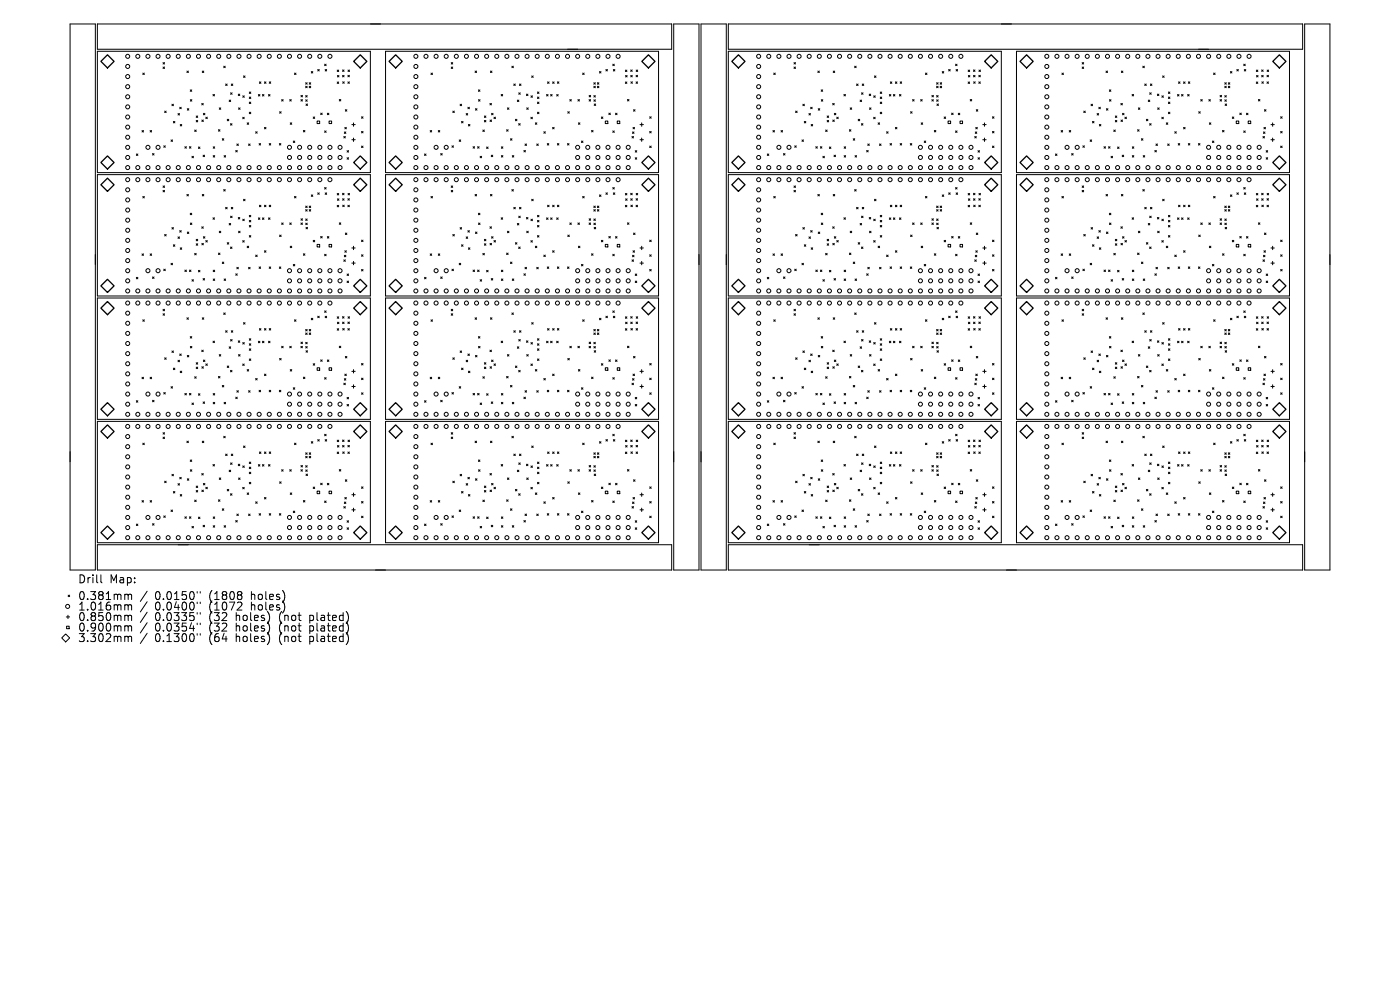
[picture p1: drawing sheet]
<svg xmlns="http://www.w3.org/2000/svg" width="297mm" height="210mm" viewBox="0 0 297 210" stroke-linecap="round" stroke-linejoin="round" font-family="sans-serif">
<defs><g id="words">
<g font-size="2.4">
<text x="16.5" y="124">Drill</text>
<text x="23.2" y="124">Map:</text>
<text x="16.5" y="127.5">0.381mm</text>
<text x="16.5" y="129.7">1.016mm</text>
<text x="16.5" y="132">0.850mm</text>
<text x="32.9" y="127.5">0.0150&quot;</text>
<text x="32.9" y="129.7">0.0400&quot;</text>
<text x="32.9" y="132">0.0335&quot;</text>
<text x="44.5" y="127.5">(1808</text>
<text x="44.5" y="129.7">(1072</text>
<text x="44.5" y="132">(32</text>
<text x="50.3" y="132">holes)</text>
<text x="53.5" y="127.5">holes)</text>
<text x="53.5" y="129.7">holes)</text>
<text x="59.6" y="132">(not</text>
<text x="66.2" y="132">plated)</text>
<text x="16.5" y="134.2">0.900mm</text>
<text x="16.5" y="136.4">3.302mm</text>
<text x="32.9" y="134.2">0.0354&quot;</text>
<text x="32.9" y="136.4">0.1300&quot;</text>
<text x="44.5" y="134.2">(32</text>
<text x="44.5" y="136.4">(64</text>
<text x="50.3" y="134.2">holes)</text>
<text x="50.3" y="136.4">holes)</text>
<text x="59.6" y="134.2">(not</text>
<text x="59.6" y="136.4">(not</text>
<text x="66.2" y="134.2">plated)</text>
<text x="66.2" y="136.4">plated)</text>
</g>
</g></defs>
<g fill="none" stroke="#000" stroke-width=".21">
<path d="M14.9 5.1h5.3v115.8h-5.3zM20.7 10.9h57.9v25.7h-57.9zM20.7 5.1h121.8v5.3h-121.8zM30.3 15.5l.3 .3M30.6 15.5l-.3 .3M34.6 13.3l.3 .3M34.6 14.2l.3 .3M34.9 13.3l-.3 .3M34.9 14.2l-.3 .3M39.7 15.1l.3 .3M40 15.1l-.3 .3M40.4 19.1l.3 .3"/>
<path d="M40.7 19.1l-.3 .3M42.9 15.1l.3 .3M43.2 15.1l-.3 .3M47.5 14l.3 .4M47.8 14l-.3 .4M47.9 17.8l.3 .3M48.2 17.8l-.3 .3M48.9 19.7l.3 .3M49.1 17.8l.3 .3M49.2 19.7l-.3 .3M49.4 17.8l-.3 .3M50.5 20l.4 .3"/>
<path d="M50.9 20l-.4 .3M51.7 16.1l.3 .3M52 16.1l-.3 .3M52.9 19.5l.3 .3M53.2 19.5l-.3 .3M55 17.4l.4 .3M55.4 17.4l-.4 .3M56.1 17.4l.3 .3M56.4 17.4l-.3 .3M57.1 17.4l.3 .3M57.4 17.4l-.3 .3M62.5 15.5l.3 .3"/>
<path d="M62.8 15.5l-.3 .3M64.8 17.5l.4 .4M64.8 18.3l.4 .3M65.2 18.3l-.4 .3M65.2 17.5l-.4 .4M65.6 18.3l.3 .3M65.6 17.5l.3 .4M65.9 17.5l-.3 .4M65.9 18.3l-.3 .3M66 15.2l.4 .3M66.4 15.2l-.4 .3M67.4 14.7l.3 .4"/>
<path d="M67.7 14.7l-.3 .4M68.9 13.6l.3 .3M69 14.7l.3 .4M69.2 13.6l-.3 .3M69.3 14.7l-.3 .4M71.5 17.4l.4 .3M71.5 14.9l.4 .3M71.6 16l.3 .3M71.9 17.4l-.4 .3M71.9 14.9l-.4 .3M71.9 16l-.3 .3M72.7 14.8l.3 .4"/>
<path d="M72.7 16l.3 .3M72.7 17.3l.3 .4M73 14.8l-.3 .4M73 16l-.3 .3M73 17.3l-.3 .4M73.8 16l.3 .3M73.8 17.4l.3 .3M73.8 14.9l.4 .3M74.1 16l-.3 .3M74.1 17.4l-.3 .3M74.2 14.9l-.4 .3M81.8 10.9h57.9v25.7h-57.9z"/>
<path d="M91.4 15.5l.4 .3M91.8 15.5l-.4 .3M95.7 13.3l.3 .3M95.7 14.2l.3 .3M96 14.2l-.3 .3M96 13.3l-.3 .3M100.8 15.1l.3 .3M101.1 15.1l-.3 .3M101.5 19.1l.3 .3M101.8 19.1l-.3 .3M104 15.1l.4 .3M104.4 15.1l-.4 .3"/>
<path d="M108.6 14l.3 .4M108.9 14l-.3 .4M109 17.8l.3 .3M109.3 17.8l-.3 .3M110.1 19.7l.3 .3M110.2 17.8l.3 .3M110.4 19.7l-.3 .3M110.5 17.8l-.3 .3M111.7 20l.3 .3M112 20l-.3 .3M112.8 16.1l.3 .3M113.1 16.1l-.3 .3"/>
<path d="M114 19.5l.3 .3M114.3 19.5l-.3 .3M116.2 17.4l.3 .3M116.5 17.4l-.3 .3M117.2 17.4l.4 .3M117.6 17.4l-.4 .3M118.2 17.4l.4 .3M118.6 17.4l-.4 .3M123.6 15.5l.3 .3M123.9 15.5l-.3 .3M126 17.5l.3 .4M126 18.3l.3 .3"/>
<path d="M126.3 17.5l-.3 .4M126.3 18.3l-.3 .3M126.7 18.3l.4 .3M126.7 17.5l.4 .4M127.1 17.5l-.4 .4M127.1 18.3l-.4 .3M127.2 15.2l.3 .3M127.5 15.2l-.3 .3M128.5 14.7l.4 .4M128.9 14.7l-.4 .4M130 13.6l.3 .3M130.1 14.7l.3 .4"/>
<path d="M130.3 13.6l-.3 .3M130.4 14.7l-.3 .4M132.7 17.4l.3 .3M132.7 14.9l.3 .3M132.7 16l.3 .3M133 17.4l-.3 .3M133 14.9l-.3 .3M133 16l-.3 .3M133.8 14.8l.3 .4M133.8 16l.3 .3M133.8 17.3l.4 .4M134.1 14.8l-.3 .4"/>
<path d="M134.1 16l-.3 .3M134.2 17.3l-.4 .4M134.9 16l.4 .3M134.9 17.4l.4 .3M135 14.9l.3 .3M135.3 16l-.4 .3M135.3 17.4l-.4 .3M135.3 14.9l-.3 .3M142.9 5.1h5.4v115.8h-5.4zM148.7 5.1h5.4v115.8h-5.4zM154.5 10.9h57.9v25.7h-57.9zM154.5 5.1h121.8v5.3h-121.8z"/>
<path d="M164.1 15.5l.4 .3M164.5 15.5l-.4 .3M168.4 13.3l.4 .3M168.4 14.2l.4 .3M168.8 13.3l-.4 .3M168.8 14.2l-.4 .3M173.5 15.1l.3 .3M173.8 15.1l-.3 .3M174.2 19.1l.3 .3M174.5 19.1l-.3 .3M176.8 15.1l.3 .3M177.1 15.1l-.3 .3"/>
<path d="M181.3 14l.3 .4M181.6 14l-.3 .4M181.7 17.8l.3 .3M182 17.8l-.3 .3M182.8 19.7l.3 .3M182.9 17.8l.3 .3M183.1 19.7l-.3 .3M183.2 17.8l-.3 .3M184.4 20l.3 .3M184.7 20l-.3 .3M185.5 16.1l.3 .3M185.8 16.1l-.3 .3"/>
<path d="M186.7 19.5l.4 .3M187.1 19.5l-.4 .3M188.9 17.4l.3 .3M189.2 17.4l-.3 .3M190 17.4l.3 .3M190.3 17.4l-.3 .3M191 17.4l.3 .3M191.3 17.4l-.3 .3M196.3 15.5l.3 .3M196.6 15.5l-.3 .3M198.7 17.5l.3 .4M198.7 18.3l.3 .3"/>
<path d="M199 18.3l-.3 .3M199 17.5l-.3 .4M199.4 18.3l.4 .3M199.4 17.5l.4 .4M199.8 17.5l-.4 .4M199.8 18.3l-.4 .3M199.9 15.2l.3 .3M200.2 15.2l-.3 .3M201.3 14.7l.3 .4M201.6 14.7l-.3 .4M202.7 13.6l.3 .3M202.8 14.7l.4 .4"/>
<path d="M203 13.6l-.3 .3M203.2 14.7l-.4 .4M205.4 17.4l.3 .3M205.4 14.9l.3 .3M205.4 16l.4 .3M205.7 17.4l-.3 .3M205.7 14.9l-.3 .3M205.8 16l-.4 .3M206.5 14.8l.3 .4M206.5 16l.3 .3M206.6 17.3l.3 .4M206.8 14.8l-.3 .4"/>
<path d="M206.8 16l-.3 .3M206.9 17.3l-.3 .4M207.7 16l.3 .3M207.7 17.4l.3 .3M207.7 14.9l.3 .3M208 17.4l-.3 .3M208 16l-.3 .3M208 14.9l-.3 .3M215.6 10.9h58v25.7h-58zM225.3 15.5l.3 .3M225.6 15.5l-.3 .3M229.6 13.3l.3 .3"/>
<path d="M229.6 14.2l.3 .3M229.9 13.3l-.3 .3M229.9 14.2l-.3 .3M234.6 15.1l.4 .3M235 15.1l-.4 .3M235.3 19.1l.4 .3M235.7 19.1l-.4 .3M237.9 15.1l.3 .3M238.2 15.1l-.3 .3M242.4 14l.4 .4M242.8 14l-.4 .4M242.9 17.8l.3 .3"/>
<path d="M243.2 17.8l-.3 .3M243.9 19.7l.3 .3M244.1 17.8l.3 .3M244.2 19.7l-.3 .3M244.4 17.8l-.3 .3M245.5 20l.4 .3M245.9 20l-.4 .3M246.6 16.1l.4 .3M247 16.1l-.4 .3M247.9 19.5l.3 .3M248.2 19.5l-.3 .3M250 17.4l.3 .3"/>
<path d="M250.3 17.4l-.3 .3M251.1 17.4l.3 .3M251.4 17.4l-.3 .3M252.1 17.4l.3 .3M252.4 17.4l-.3 .3M257.5 15.5l.3 .3M257.8 15.5l-.3 .3M259.8 17.5l.4 .4M259.8 18.3l.4 .3M260.2 17.5l-.4 .4M260.2 18.3l-.4 .3M260.6 17.5l.3 .4"/>
<path d="M260.6 18.3l.3 .3M260.9 17.5l-.3 .4M260.9 18.3l-.3 .3M261 15.2l.3 .3M261.3 15.2l-.3 .3M262.4 14.7l.3 .4M262.7 14.7l-.3 .4M263.9 13.6l.3 .3M264 14.7l.3 .4M264.2 13.6l-.3 .3M264.3 14.7l-.3 .4M266.5 17.4l.3 .3"/>
<path d="M266.5 14.9l.3 .3M266.6 16l.3 .3M266.8 17.4l-.3 .3M266.8 14.9l-.3 .3M266.9 16l-.3 .3M267.6 14.8l.4 .4M267.7 16l.3 .3M267.7 17.3l.3 .4M268 14.8l-.4 .4M268 16l-.3 .3M268 17.3l-.3 .4M268.8 16l.3 .3"/>
<path d="M268.8 17.4l.3 .3M268.8 14.9l.3 .3M269.1 16l-.3 .3M269.1 17.4l-.3 .3M269.1 14.9l-.3 .3M276.8 5.1h5.3v115.8h-5.3zM20.7 37h57.9v25.8h-57.9zM28.9 32.7l.3 .3M29.2 32.7l-.3 .3M30.1 27.7l.3 .3M30.4 27.7l-.3 .3M31.8 27.7l.4 .3"/>
<path d="M32.2 27.7l-.4 .3M32.4 32.6l.3 .3M32.7 32.6l-.3 .3M34.6 39.4l.3 .4M34.7 30.9l.4 .3M34.9 39.4l-.3 .4M34.9 23.6l.4 .3M35.1 30.9l-.4 .3M35.3 23.6l-.4 .3M36.3 29.7l.3 .3M36.5 22.1l.3 .3M36.6 29.7l-.3 .3"/>
<path d="M36.8 25.8l.3 .3M36.8 22.1l-.3 .3M37.1 25.8l-.3 .3M37.8 24.1l.3 .3M38.1 24.1l-.3 .3M38.1 22.8l.3 .3M38.2 26.4l.4 .3M38.4 22.8l-.3 .3M38.6 26.4l-.4 .3M39.2 31.1l.3 .3M39.5 31.1l-.3 .3M39.7 23.1l.4 .3"/>
<path d="M40.1 23.1l-.4 .3M40.2 31.1l.3 .3M40.4 21.1l.3 .4M40.5 31.1l-.3 .3M40.7 21.1l-.3 .4M40.7 33.2l.3 .3M41 33.2l-.3 .3M41.3 27.6l.3 .3M41.6 27.6l-.3 .3M41.6 24.6l.3 .3M41.6 25.5l.3 .4M41.9 24.6l-.3 .3"/>
<path d="M41.9 25.5l-.3 .4M42.1 31.2l.3 .3M42.4 31.2l-.3 .3M42.8 21.9l.3 .4M42.8 25.5l.3 .3M43.1 32.9l.3 .3M43.1 21.9l-.3 .4M43.1 25.5l-.3 .3M43.1 24l.4 .4M43.4 32.9l-.3 .3M43.5 24l-.4 .4M43.7 24.9l.3 .3"/>
<path d="M44 24.9l-.3 .3M45.2 20l.3 .3M45.2 31.1l.3 .4M45.2 33l.3 .3M45.5 20l-.3 .3M45.5 31.1l-.3 .4M45.5 33l-.3 .3M46.3 27.5l.4 .3M46.5 22.9l.3 .3M46.7 27.5l-.4 .3M46.8 22.9l-.3 .3M47.2 29.4l.3 .3"/>
<path d="M47.5 29.4l-.3 .3M47.5 33l.4 .3M47.9 33l-.4 .3M48.2 25.3l.3 .3M48.5 25.3l-.3 .3M48.6 21.2l.3 .3M48.9 26.2l.3 .3M48.9 21.2l-.3 .3M49.2 26.2l-.3 .3M50 31.9l.3 .3M50.2 30.5l.4 .4M50.3 31.9l-.3 .3"/>
<path d="M50.6 30.5l-.4 .4M50.6 22.9l.3 .3M50.9 22.9l-.3 .3M51.5 24.9l.3 .3M51.5 20.3l.3 .3M51.8 24.9l-.3 .3M51.8 20.3l-.3 .3M52.4 26.1l.4 .3M52.7 30.5l.4 .4M52.8 26.1l-.4 .3M52.9 21.7l.3 .3M52.9 20.6l.3 .3"/>
<path d="M52.9 23.8l.3 .3M53.1 30.5l-.4 .4M53.2 20.6l-.3 .3M53.2 21.7l-.3 .3M53.2 23.8l-.3 .3M54.2 27.9l.4 .4M54.6 27.9l-.4 .4M54.8 20l.3 .4M55 30.5l.3 .3M55.1 20l-.3 .4M55.3 30.5l-.3 .3M55.7 20l.3 .4"/>
<path d="M56 20l-.3 .4M56.1 27l.3 .3M56.4 27l-.3 .3M57 20l.3 .4M57.1 30.5l.3 .3M57.3 20l-.3 .4M57.4 30.5l-.3 .3M59.3 30.5l.3 .3M59.3 23.7l.3 .3M59.6 30.5l-.3 .3M59.6 23.7l-.3 .3M59.7 21.1l.4 .3"/>
<path d="M60.1 21.1l-.4 .3M61.5 21.1l.3 .3M61.6 26.1l.3 .3M61.8 21.1l-.3 .3M61.9 26.1l-.3 .3M62.2 29.9l.3 .3M62.5 29.9l-.3 .3M63.8 21.1l.4 .3M63.8 20.2l.4 .4M64.2 21.1l-.4 .3M64.2 20.2l-.4 .4M64.4 27.7l.3 .3"/>
<path d="M64.7 27.7l-.3 .3M64.8 20.3l.4 .3M64.9 21.2l.3 .3M64.9 22.1l.3 .3M65.2 20.3l-.4 .3M65.2 21.2l-.3 .3M65.2 22.1l-.3 .3M66.4 24.8l.4 .3M66.8 24.8l-.4 .3M67.3 25.7h.5v.5h-.5zM68 24l.4 .3M68.4 24l-.4 .3"/>
<path d="M68.9 39.8l.3 .3M68.9 27.8l.3 .3M69.2 27.8l-.3 .3M69.2 39.8l-.3 .3M69.4 24l.4 .3M69.8 24l-.4 .3M69.8 25.7h.5v.5h-.5zM72 21.1l.3 .3M72.3 21.1l-.3 .3M72.9 28.9l.4 .4M73 28l.4 .3M73.2 27l.3 .3"/>
<path d="M73.3 28.9l-.4 .4M73.3 23.3l.3 .3M73.4 28l-.4 .3M73.5 27l-.3 .3M73.6 23.3l-.3 .3M73.6 32l.3 .3M73.6 33.5l.3 .3M73.9 33.5l-.3 .3M73.9 32l-.3 .3M74.6 26.4h.8M74.6 29.6h.8M75 26.1v.7"/>
<path d="M75 29.3v.7M76.7 24.8l.3 .3M76.7 27.9l.3 .3M76.7 31l.3 .3M77 24.8l-.3 .3M77 27.9l-.3 .3M77 31l-.3 .3M81.8 37h57.9v25.8h-57.9zM90.1 32.7l.3 .3M90.4 32.7l-.3 .3M91.3 27.7l.3 .3M91.6 27.7l-.3 .3"/>
<path d="M93 27.7l.3 .3M93.3 27.7l-.3 .3M93.5 32.6l.3 .3M93.8 32.6l-.3 .3M95.7 39.4l.3 .4M95.9 30.9l.3 .3M96 39.4l-.3 .4M96.1 23.6l.3 .3M96.2 30.9l-.3 .3M96.4 23.6l-.3 .3M97.4 29.7l.3 .3M97.6 22.1l.3 .3"/>
<path d="M97.7 29.7l-.3 .3M97.9 25.8l.3 .3M97.9 22.1l-.3 .3M98.2 25.8l-.3 .3M98.9 24.1l.3 .3M99.2 24.1l-.3 .3M99.3 22.8l.3 .3M99.4 26.4l.3 .3M99.6 22.8l-.3 .3M99.7 26.4l-.3 .3M100.4 31.1l.3 .3M100.7 31.1l-.3 .3"/>
<path d="M100.9 23.1l.3 .3M101.2 23.1l-.3 .3M101.3 31.1l.3 .3M101.5 21.1l.3 .4M101.6 31.1l-.3 .3M101.8 21.1l-.3 .4M101.9 33.2l.3 .3M102.2 33.2l-.3 .3M102.4 27.6l.4 .3M102.8 27.6l-.4 .3M102.8 24.6l.3 .3M102.8 25.5l.3 .4"/>
<path d="M103.1 24.6l-.3 .3M103.1 25.5l-.3 .4M103.2 31.2l.4 .3M103.6 31.2l-.4 .3M103.9 21.9l.4 .4M104 25.5l.3 .3M104.2 32.9l.3 .3M104.3 21.9l-.4 .4M104.3 25.5l-.3 .3M104.3 24l.3 .4M104.5 32.9l-.3 .3M104.6 24l-.3 .4"/>
<path d="M104.8 24.9l.3 .3M105.1 24.9l-.3 .3M106.3 20l.3 .3M106.4 31.1l.3 .4M106.4 33l.3 .3M106.6 20l-.3 .3M106.7 33l-.3 .3M106.7 31.1l-.3 .4M107.5 27.5l.3 .3M107.6 22.9l.4 .3M107.8 27.5l-.3 .3M108 22.9l-.4 .3"/>
<path d="M108.3 29.4l.3 .3M108.6 29.4l-.3 .3M108.7 33l.3 .3M109 33l-.3 .3M109.3 25.3l.4 .3M109.7 25.3l-.4 .3M109.8 21.2l.3 .3M110 26.2l.4 .3M110.1 21.2l-.3 .3M110.4 26.2l-.4 .3M111.1 31.9l.4 .3M111.4 30.5l.3 .4"/>
<path d="M111.5 31.9l-.4 .3M111.7 30.5l-.3 .4M111.7 22.9l.4 .3M112.1 22.9l-.4 .3M112.6 24.9l.3 .3M112.6 20.3l.4 .3M112.9 24.9l-.3 .3M113 20.3l-.4 .3M113.6 26.1l.3 .3M113.9 30.5l.3 .4M113.9 26.1l-.3 .3M114 21.7l.3 .3"/>
<path d="M114 20.6l.3 .3M114 23.8l.3 .3M114.2 30.5l-.3 .4M114.3 20.6l-.3 .3M114.3 21.7l-.3 .3M114.3 23.8l-.3 .3M115.4 27.9l.3 .4M115.7 27.9l-.3 .4M115.9 20l.4 .4M116.1 30.5l.3 .3M116.3 20l-.4 .4M116.4 30.5l-.3 .3"/>
<path d="M116.8 20l.3 .4M117.1 20l-.3 .4M117.2 27l.4 .3M117.6 27l-.4 .3M118.1 20l.3 .4M118.2 30.5l.4 .3M118.4 20l-.3 .4M118.6 30.5l-.4 .3M120.4 30.5l.3 .3M120.5 23.7l.3 .3M120.7 30.5l-.3 .3M120.8 23.7l-.3 .3"/>
<path d="M120.9 21.1l.3 .3M121.2 21.1l-.3 .3M122.6 21.1l.3 .3M122.7 26.1l.3 .3M122.9 21.1l-.3 .3M123 26.1l-.3 .3M123.4 29.9l.3 .3M123.7 29.9l-.3 .3M125 21.1l.3 .3M125 20.2l.3 .4M125.3 21.1l-.3 .3M125.3 20.2l-.3 .4"/>
<path d="M125.5 27.7l.3 .3M125.8 27.7l-.3 .3M126 20.3l.3 .3M126 21.2l.3 .3M126.1 22.1l.3 .3M126.3 20.3l-.3 .3M126.3 21.2l-.3 .3M126.4 22.1l-.3 .3M127.6 24.8l.3 .3M127.9 24.8l-.3 .3M128.4 25.7h.5v.5h-.5zM129.2 24l.3 .3"/>
<path d="M129.5 24l-.3 .3M130 39.8l.3 .3M130 27.8l.3 .3M130.3 39.8l-.3 .3M130.3 27.8l-.3 .3M130.6 24l.3 .3M130.9 24l-.3 .3M130.9 25.7h.6v.5h-.6zM133.1 21.1l.3 .3M133.4 21.1l-.3 .3M134.1 28.9l.3 .4M134.2 28l.3 .3"/>
<path d="M134.3 27l.3 .3M134.4 28.9l-.3 .4M134.4 23.3l.3 .3M134.5 28l-.3 .3M134.6 27l-.3 .3M134.7 23.3l-.3 .3M134.8 32l.3 .3M134.8 33.5l.3 .3M135.1 33.5l-.3 .3M135.1 32l-.3 .3M135.8 26.4h.7M135.8 29.6h.7"/>
<path d="M136.1 26.1v.7M136.1 29.3v.7M137.8 24.8l.4 .3M137.8 27.9l.4 .3M137.8 31l.4 .3M138.2 24.8l-.4 .3M138.2 27.9l-.4 .3M138.2 31l-.4 .3M154.5 37h57.9v25.8h-57.9zM162.8 32.7l.3 .3M163.1 32.7l-.3 .3M164 27.7l.3 .3"/>
<path d="M164.3 27.7l-.3 .3M165.7 27.7l.3 .3M166 27.7l-.3 .3M166.2 32.6l.3 .3M166.5 32.6l-.3 .3M168.4 39.4l.4 .4M168.6 30.9l.3 .3M168.8 39.4l-.4 .4M168.8 23.6l.3 .3M168.9 30.9l-.3 .3M169.1 23.6l-.3 .3M170.1 29.7l.4 .3"/>
<path d="M170.3 22.1l.3 .3M170.5 29.7l-.4 .3M170.6 25.8l.3 .3M170.6 22.1l-.3 .3M170.9 25.8l-.3 .3M171.6 24.1l.3 .3M171.9 24.1l-.3 .3M172 22.8l.3 .3M172.1 26.4l.3 .3M172.3 22.8l-.3 .3M172.4 26.4l-.3 .3M173.1 31.1l.3 .3"/>
<path d="M173.4 31.1l-.3 .3M173.6 23.1l.3 .3M173.9 23.1l-.3 .3M174 31.1l.4 .3M174.2 21.1l.4 .4M174.4 31.1l-.4 .3M174.6 21.1l-.4 .4M174.6 33.2l.3 .3M174.9 33.2l-.3 .3M175.2 27.6l.3 .3M175.5 27.6l-.3 .3M175.5 24.6l.3 .3"/>
<path d="M175.5 25.5l.3 .4M175.8 25.5l-.3 .4M175.8 24.6l-.3 .3M175.9 31.2l.4 .3M176.3 31.2l-.4 .3M176.7 21.9l.3 .4M176.7 25.5l.3 .3M176.9 32.9l.4 .3M177 21.9l-.3 .4M177 25.5l-.3 .3M177 24l.3 .4M177.3 32.9l-.4 .3"/>
<path d="M177.3 24l-.3 .4M177.5 24.9l.3 .3M177.8 24.9l-.3 .3M179 20l.4 .3M179.1 31.1l.3 .4M179.1 33l.3 .3M179.4 20l-.4 .3M179.4 31.1l-.3 .4M179.4 33l-.3 .3M180.2 27.5l.3 .3M180.4 22.9l.3 .3M180.5 27.5l-.3 .3"/>
<path d="M180.7 22.9l-.3 .3M181 29.4l.3 .3M181.3 29.4l-.3 .3M181.4 33l.3 .3M181.7 33l-.3 .3M182.1 25.3l.3 .3M182.4 25.3l-.3 .3M182.5 21.2l.3 .3M182.7 26.2l.4 .3M182.8 21.2l-.3 .3M183.1 26.2l-.4 .3M183.9 31.9l.3 .3"/>
<path d="M184.1 30.5l.3 .4M184.2 31.9l-.3 .3M184.4 30.5l-.3 .4M184.5 22.9l.3 .3M184.8 22.9l-.3 .3M185.3 24.9l.4 .3M185.4 20.3l.3 .3M185.7 24.9l-.4 .3M185.7 20.3l-.3 .3M186.3 26.1l.3 .3M186.6 30.5l.3 .4M186.6 26.1l-.3 .3"/>
<path d="M186.7 21.7l.4 .3M186.7 20.6l.4 .3M186.7 23.8l.4 .3M186.9 30.5l-.3 .4M187.1 20.6l-.4 .3M187.1 21.7l-.4 .3M187.1 23.8l-.4 .3M188.1 27.9l.3 .4M188.4 27.9l-.3 .4M188.7 20l.3 .4M188.8 30.5l.3 .3M189 20l-.3 .4"/>
<path d="M189.1 30.5l-.3 .3M189.5 20l.3 .4M189.8 20l-.3 .4M190 27l.3 .3M190.3 27l-.3 .3M190.8 20l.3 .4M191 30.5l.3 .3M191.1 20l-.3 .4M191.3 30.5l-.3 .3M193.1 30.5l.3 .3M193.2 23.7l.3 .3M193.4 30.5l-.3 .3"/>
<path d="M193.5 23.7l-.3 .3M193.6 21.1l.3 .3M193.9 21.1l-.3 .3M195.3 21.1l.3 .3M195.4 26.1l.3 .3M195.6 21.1l-.3 .3M195.7 26.1l-.3 .3M196.1 29.9l.3 .3M196.4 29.9l-.3 .3M197.7 21.1l.3 .3M197.7 20.2l.3 .4M198 21.1l-.3 .3"/>
<path d="M198 20.2l-.3 .4M198.2 27.7l.3 .3M198.5 27.7l-.3 .3M198.7 20.3l.3 .3M198.7 21.2l.3 .3M198.8 22.1l.3 .3M199 20.3l-.3 .3M199 21.2l-.3 .3M199.1 22.1l-.3 .3M200.3 24.8l.3 .3M200.6 24.8l-.3 .3M201.1 25.7h.6v.5h-.6z"/>
<path d="M201.9 24l.3 .3M202.2 24l-.3 .3M202.7 39.8l.3 .3M202.7 27.8l.3 .3M203 27.8l-.3 .3M203 39.8l-.3 .3M203.3 24l.3 .3M203.6 24l-.3 .3M203.7 25.7h.5v.5h-.5zM205.8 21.1l.3 .3M206.1 21.1l-.3 .3M206.8 28.9l.3 .4"/>
<path d="M206.9 28l.3 .3M207 27l.3 .3M207.1 28.9l-.3 .4M207.1 23.3l.3 .3M207.2 28l-.3 .3M207.3 27l-.3 .3M207.4 23.3l-.3 .3M207.5 32l.3 .3M207.5 33.5l.3 .3M207.8 33.5l-.3 .3M207.8 32l-.3 .3M208.5 26.4h.7"/>
<path d="M208.5 29.6h.7M208.8 26.1v.7M208.8 29.3v.7M210.5 24.8l.4 .3M210.5 27.9l.4 .3M210.5 31l.4 .3M210.9 31l-.4 .3M210.9 24.8l-.4 .3M210.9 27.9l-.4 .3M215.6 37h58v25.8h-58zM223.9 32.7l.3 .3M224.2 32.7l-.3 .3"/>
<path d="M225.1 27.7l.3 .3M225.4 27.7l-.3 .3M226.8 27.7l.3 .3M227.1 27.7l-.3 .3M227.3 32.6l.4 .3M227.7 32.6l-.4 .3M229.6 39.4l.3 .4M229.7 30.9l.4 .3M229.9 39.4l-.3 .4M229.9 23.6l.3 .3M230.1 30.9l-.4 .3M230.2 23.6l-.3 .3"/>
<path d="M231.3 29.7l.3 .3M231.5 22.1l.3 .3M231.6 29.7l-.3 .3M231.8 25.8l.3 .3M231.8 22.1l-.3 .3M232.1 25.8l-.3 .3M232.7 24.1l.4 .3M233.1 24.1l-.4 .3M233.1 22.8l.3 .3M233.2 26.4l.3 .3M233.4 22.8l-.3 .3M233.5 26.4l-.3 .3"/>
<path d="M234.2 31.1l.3 .3M234.5 31.1l-.3 .3M234.7 23.1l.3 .3M235 23.1l-.3 .3M235.2 31.1l.3 .3M235.4 21.1l.3 .4M235.5 31.1l-.3 .3M235.7 21.1l-.3 .4M235.7 33.2l.3 .3M236 33.2l-.3 .3M236.3 27.6l.3 .3M236.6 27.6l-.3 .3"/>
<path d="M236.6 24.6l.3 .3M236.6 25.5l.3 .4M236.9 25.5l-.3 .4M236.9 24.6l-.3 .3M237.1 31.2l.3 .3M237.4 31.2l-.3 .3M237.8 21.9l.3 .4M237.8 25.5l.3 .3M238.1 32.9l.3 .3M238.1 21.9l-.3 .4M238.1 25.5l-.3 .3M238.1 24l.4 .4"/>
<path d="M238.4 32.9l-.3 .3M238.5 24l-.4 .4M238.6 24.9l.4 .3M239 24.9l-.4 .3M240.2 20l.3 .3M240.2 31.1l.3 .4M240.2 33l.3 .3M240.5 20l-.3 .3M240.5 33l-.3 .3M240.5 31.1l-.3 .4M241.3 27.5l.3 .3M241.5 22.9l.3 .3"/>
<path d="M241.6 27.5l-.3 .3M241.8 22.9l-.3 .3M242.1 29.4l.4 .3M242.5 29.4l-.4 .3M242.5 33l.4 .3M242.9 33l-.4 .3M243.2 25.3l.3 .3M243.5 25.3l-.3 .3M243.6 21.2l.3 .3M243.9 26.2l.3 .3M243.9 21.2l-.3 .3M244.2 26.2l-.3 .3"/>
<path d="M245 31.9l.3 .3M245.2 30.5l.4 .4M245.3 31.9l-.3 .3M245.6 30.5l-.4 .4M245.6 22.9l.3 .3M245.9 22.9l-.3 .3M246.5 24.9l.3 .3M246.5 20.3l.3 .3M246.8 24.9l-.3 .3M246.8 20.3l-.3 .3M247.4 26.1l.3 .3M247.7 30.5l.3 .4"/>
<path d="M247.7 26.1l-.3 .3M247.9 21.7l.3 .3M247.9 20.6l.3 .3M247.9 23.8l.3 .3M248 30.5l-.3 .4M248.2 20.6l-.3 .3M248.2 21.7l-.3 .3M248.2 23.8l-.3 .3M249.2 27.9l.3 .4M249.5 27.9l-.3 .4M249.8 20l.3 .4M250 30.5l.3 .3"/>
<path d="M250.1 20l-.3 .4M250.3 30.5l-.3 .3M250.7 20l.3 .4M251 20l-.3 .4M251.1 27l.3 .3M251.4 27l-.3 .3M251.9 20l.4 .4M252.1 30.5l.3 .3M252.3 20l-.4 .4M252.4 30.5l-.3 .3M254.2 30.5l.4 .3M254.3 23.7l.3 .3"/>
<path d="M254.6 30.5l-.4 .3M254.6 23.7l-.3 .3M254.7 21.1l.4 .3M255.1 21.1l-.4 .3M256.5 21.1l.3 .3M256.6 26.1l.3 .3M256.8 21.1l-.3 .3M256.9 26.1l-.3 .3M257.2 29.9l.3 .3M257.5 29.9l-.3 .3M258.8 21.1l.3 .3M258.8 20.2l.4 .4"/>
<path d="M259.1 21.1l-.3 .3M259.2 20.2l-.4 .4M259.3 27.7l.4 .3M259.7 27.7l-.4 .3M259.8 20.3l.4 .3M259.8 21.2l.4 .3M259.9 22.1l.3 .3M260.2 20.3l-.4 .3M260.2 21.2l-.4 .3M260.2 22.1l-.3 .3M261.4 24.8l.3 .3M261.7 24.8l-.3 .3"/>
<path d="M262.3 25.7h.5v.5h-.5zM263 24l.3 .3M263.3 24l-.3 .3M263.9 39.8l.3 .3M263.9 27.8l.3 .3M264.2 27.8l-.3 .3M264.2 39.8l-.3 .3M264.4 24l.4 .3M264.8 24l-.4 .3M264.8 25.7h.5v.5h-.5zM267 21.1l.3 .3M267.3 21.1l-.3 .3"/>
<path d="M267.9 28.9l.3 .4M268 28l.4 .3M268.1 27l.4 .3M268.2 28.9l-.3 .4M268.2 23.3l.4 .3M268.4 28l-.4 .3M268.5 27l-.4 .3M268.6 23.3l-.4 .3M268.6 32l.3 .3M268.6 33.5l.3 .3M268.9 33.5l-.3 .3M268.9 32l-.3 .3"/>
<path d="M269.6 26.4h.7M269.6 29.6h.7M270 26.1v.7M270 29.3v.7M271.7 24.8l.3 .3M271.7 27.9l.3 .3M271.7 31l.3 .3M272 24.8l-.3 .3M272 27.9l-.3 .3M272 31l-.3 .3M28.9 58.8l.3 .4M29.2 58.8l-.3 .4"/>
<path d="M30.1 53.9l.3 .3M30.3 41.7l.3 .3M30.4 53.9l-.3 .3M30.6 41.7l-.3 .3M31.8 53.9l.4 .3M32.2 53.9l-.4 .3M32.4 58.7l.3 .4M32.7 58.7l-.3 .4M34.6 40.4l.3 .3M34.7 57.1l.4 .3M34.9 40.4l-.3 .3M34.9 49.7l.4 .4"/>
<path d="M35.1 57.1l-.4 .3M35.3 49.7l-.4 .4M36.3 55.8l.3 .4M36.5 48.3l.3 .3M36.6 55.8l-.3 .4M36.8 51.9l.3 .3M36.8 48.3l-.3 .3M37.1 51.9l-.3 .3M37.8 50.2l.3 .4M38.1 50.2l-.3 .4M38.1 48.9l.3 .3M38.2 52.6l.4 .3"/>
<path d="M38.4 48.9l-.3 .3M38.6 52.6l-.4 .3M39.2 57.3l.3 .3M39.5 57.3l-.3 .3M39.7 41.2l.3 .4M39.7 49.2l.4 .3M40 41.2l-.3 .4M40.1 49.2l-.4 .3M40.2 57.3l.3 .3M40.4 45.2l.3 .4M40.4 47.3l.3 .3M40.5 57.3l-.3 .3"/>
<path d="M40.7 45.2l-.3 .4M40.7 47.3l-.3 .3M40.7 59.3l.3 .3M41 59.3l-.3 .3M41.3 53.7l.3 .4M41.6 53.7l-.3 .4M41.6 50.8l.3 .3M41.6 51.7l.3 .3M41.9 50.8l-.3 .3M41.9 51.7l-.3 .3M42.1 57.3l.3 .4M42.4 57.3l-.3 .4"/>
<path d="M42.8 48.1l.3 .3M42.8 51.6l.3 .3M42.9 41.2l.3 .4M43.1 59.1l.3 .3M43.1 48.1l-.3 .3M43.1 51.6l-.3 .3M43.1 50.2l.4 .3M43.2 41.2l-.3 .4M43.4 59.1l-.3 .3M43.5 50.2l-.4 .3M43.7 51l.3 .3M44 51l-.3 .3"/>
<path d="M45.2 46.2l.3 .3M45.2 57.3l.3 .3M45.2 59.2l.3 .3M45.5 46.2l-.3 .3M45.5 57.3l-.3 .3M45.5 59.2l-.3 .3M46.3 53.7l.4 .3M46.5 49l.3 .4M46.7 53.7l-.4 .3M46.8 49l-.3 .4M47.2 55.6l.3 .3M47.5 40.2l.3 .3"/>
<path d="M47.5 55.6l-.3 .3M47.5 59.2l.4 .3M47.8 40.2l-.3 .3M47.9 44l.3 .3M47.9 59.2l-.4 .3M48.2 44l-.3 .3M48.2 51.5l.3 .3M48.5 51.5l-.3 .3M48.6 47.4l.3 .3M48.9 52.4l.3 .3M48.9 45.9l.3 .3M48.9 47.4l-.3 .3"/>
<path d="M49.1 44l.3 .3M49.2 52.4l-.3 .3M49.2 45.9l-.3 .3M49.4 44l-.3 .3M50 58.1l.3 .3M50.2 56.7l.4 .3M50.3 58.1l-.3 .3M50.5 46.1l.4 .4M50.6 56.7l-.4 .3M50.6 49l.3 .4M50.9 46.1l-.4 .4M50.9 49l-.3 .4"/>
<path d="M51.5 51l.3 .4M51.5 46.5l.3 .3M51.7 42.3l.3 .3M51.8 51l-.3 .4M51.8 46.5l-.3 .3M52 42.3l-.3 .3M52.4 52.2l.4 .3M52.7 56.7l.4 .3M52.8 52.2l-.4 .3M52.9 47.8l.3 .3M52.9 45.7l.3 .3M52.9 46.8l.3 .3"/>
<path d="M52.9 50l.3 .3M53.1 56.7l-.4 .3M53.2 46.8l-.3 .3M53.2 45.7l-.3 .3M53.2 47.8l-.3 .3M53.2 50l-.3 .3M54.2 54.1l.4 .3M54.6 54.1l-.4 .3M54.8 46.2l.3 .3M55 56.6l.3 .3M55 43.5l.4 .4M55.1 46.2l-.3 .3"/>
<path d="M55.3 56.6l-.3 .3M55.4 43.5l-.4 .4M55.7 46.2l.3 .3M56 46.2l-.3 .3M56.1 53.2l.3 .3M56.1 43.5l.3 .4M56.4 43.5l-.3 .4M56.4 53.2l-.3 .3M57 46.2l.3 .3M57.1 56.6l.3 .3M57.1 43.5l.3 .4M57.3 46.2l-.3 .3"/>
<path d="M57.4 56.6l-.3 .3M57.4 43.5l-.3 .4M59.3 56.6l.3 .3M59.3 49.9l.3 .3M59.6 56.6l-.3 .3M59.6 49.9l-.3 .3M59.7 47.3l.4 .3M60.1 47.3l-.4 .3M61.5 47.3l.3 .3M61.6 52.2l.3 .3M61.8 47.3l-.3 .3M61.9 52.2l-.3 .3"/>
<path d="M62.2 56.1l.3 .3M62.5 41.7l.3 .3M62.5 56.1l-.3 .3M62.8 41.7l-.3 .3M63.8 47.3l.4 .3M63.8 46.4l.4 .3M64.2 47.3l-.4 .3M64.2 46.4l-.4 .3M64.4 53.8l.3 .4M64.7 53.8l-.3 .4M64.8 43.7l.4 .3M64.8 44.5l.4 .3"/>
<path d="M64.8 46.4l.4 .4M64.9 47.3l.3 .4M64.9 48.2l.3 .3M65.2 43.7l-.4 .3M65.2 44.5l-.4 .3M65.2 46.4l-.4 .4M65.2 47.3l-.3 .4M65.2 48.2l-.3 .3M65.6 44.5l.3 .3M65.6 43.7l.3 .3M65.9 43.7l-.3 .3M65.9 44.5l-.3 .3"/>
<path d="M66 41.3l.4 .4M66.4 41.3l-.4 .4M66.4 51l.4 .3M66.8 51l-.4 .3M67.3 51.8h.5v.6h-.5zM67.4 40.9l.3 .3M67.7 40.9l-.3 .3M68 50.2l.4 .3M68.4 50.2l-.4 .3M68.9 53.9l.3 .4M69 40.9l.3 .3M69.2 53.9l-.3 .4"/>
<path d="M69.3 40.9l-.3 .3M69.4 50.2l.4 .3M69.8 50.2l-.4 .3M69.8 51.8h.5v.6h-.5zM71.5 43.6l.4 .3M71.5 41l.4 .4M71.6 42.2l.3 .3M71.9 43.6l-.4 .3M71.9 41l-.4 .4M71.9 42.2l-.3 .3M72 47.3l.3 .3M72.3 47.3l-.3 .3"/>
<path d="M72.7 41l.3 .3M72.7 42.2l.3 .3M72.7 43.5l.3 .3M72.9 55.1l.4 .3M73 41l-.3 .3M73 42.2l-.3 .3M73 43.5l-.3 .3M73 54.2l.4 .3M73.2 53.2l.3 .3M73.3 55.1l-.4 .3M73.3 49.4l.3 .4M73.4 54.2l-.4 .3"/>
<path d="M73.5 53.2l-.3 .3M73.6 49.4l-.3 .4M73.6 58.1l.3 .3M73.6 59.6l.3 .3M73.8 42.1l.3 .4M73.8 43.5l.3 .4M73.8 41l.4 .3M73.9 58.1l-.3 .3M73.9 59.6l-.3 .3M74.1 42.1l-.3 .4M74.1 43.5l-.3 .4M74.2 41l-.4 .3"/>
<path d="M74.6 52.6h.8M74.6 55.8h.8M75 52.2v.8M75 55.5v.7M76.7 50.9l.3 .4M76.7 54l.3 .4M76.7 57.2l.3 .3M77 50.9l-.3 .4M77 54l-.3 .4M77 57.2l-.3 .3M90.1 58.8l.3 .4M90.4 58.8l-.3 .4"/>
<path d="M91.3 53.9l.3 .3M91.4 41.7l.4 .3M91.6 53.9l-.3 .3M91.8 41.7l-.4 .3M93 53.9l.3 .3M93.3 53.9l-.3 .3M93.5 58.7l.3 .4M93.8 58.7l-.3 .4M95.7 40.4l.3 .3M95.9 57.1l.3 .3M96 40.4l-.3 .3M96.1 49.7l.3 .4"/>
<path d="M96.2 57.1l-.3 .3M96.4 49.7l-.3 .4M97.4 55.8l.3 .4M97.6 48.3l.3 .3M97.7 55.8l-.3 .4M97.9 51.9l.3 .3M97.9 48.3l-.3 .3M98.2 51.9l-.3 .3M98.9 50.2l.3 .4M99.2 50.2l-.3 .4M99.3 48.9l.3 .3M99.4 52.6l.3 .3"/>
<path d="M99.6 48.9l-.3 .3M99.7 52.6l-.3 .3M100.4 57.3l.3 .3M100.7 57.3l-.3 .3M100.8 41.2l.3 .4M100.9 49.2l.3 .3M101.1 41.2l-.3 .4M101.2 49.2l-.3 .3M101.3 57.3l.3 .3M101.5 45.2l.3 .4M101.5 47.3l.3 .3M101.6 57.3l-.3 .3"/>
<path d="M101.8 45.2l-.3 .4M101.8 47.3l-.3 .3M101.9 59.3l.3 .3M102.2 59.3l-.3 .3M102.4 53.7l.4 .4M102.8 50.8l.3 .3M102.8 53.7l-.4 .4M102.8 51.7l.3 .3M103.1 51.7l-.3 .3M103.1 50.8l-.3 .3M103.2 57.3l.4 .4M103.6 57.3l-.4 .4"/>
<path d="M103.9 48.1l.4 .3M104 51.6l.3 .3M104 41.2l.4 .4M104.2 59.1l.3 .3M104.3 48.1l-.4 .3M104.3 51.6l-.3 .3M104.3 50.2l.3 .3M104.4 41.2l-.4 .4M104.5 59.1l-.3 .3M104.6 50.2l-.3 .3M104.8 51l.3 .3M105.1 51l-.3 .3"/>
<path d="M106.3 46.2l.3 .3M106.4 57.3l.3 .3M106.4 59.2l.3 .3M106.6 46.2l-.3 .3M106.7 59.2l-.3 .3M106.7 57.3l-.3 .3M107.5 53.7l.3 .3M107.6 49l.4 .4M107.8 53.7l-.3 .3M108 49l-.4 .4M108.3 55.6l.3 .3M108.6 40.2l.3 .3"/>
<path d="M108.6 55.6l-.3 .3M108.7 59.2l.3 .3M108.9 40.2l-.3 .3M109 44l.3 .3M109 59.2l-.3 .3M109.3 44l-.3 .3M109.3 51.5l.4 .3M109.7 51.5l-.4 .3M109.8 47.4l.3 .3M110 52.4l.4 .3M110.1 45.9l.3 .3M110.1 47.4l-.3 .3"/>
<path d="M110.2 44l.3 .3M110.4 52.4l-.4 .3M110.4 45.9l-.3 .3M110.5 44l-.3 .3M111.1 58.1l.4 .3M111.4 56.7l.3 .3M111.5 58.1l-.4 .3M111.7 46.1l.3 .4M111.7 56.7l-.3 .3M111.7 49l.4 .4M112 46.1l-.3 .4M112.1 49l-.4 .4"/>
<path d="M112.6 51l.3 .4M112.6 46.5l.4 .3M112.8 42.3l.3 .3M112.9 51l-.3 .4M113 46.5l-.4 .3M113.1 42.3l-.3 .3M113.6 52.2l.3 .3M113.9 56.7l.3 .3M113.9 52.2l-.3 .3M114 47.8l.3 .3M114 45.7l.3 .3M114 46.8l.3 .3"/>
<path d="M114 50l.3 .3M114.2 56.7l-.3 .3M114.3 45.7l-.3 .3M114.3 46.8l-.3 .3M114.3 47.8l-.3 .3M114.3 50l-.3 .3M115.4 54.1l.3 .3M115.7 54.1l-.3 .3M115.9 46.2l.4 .3M116.1 56.6l.3 .3M116.2 43.5l.3 .4M116.3 46.2l-.4 .3"/>
<path d="M116.4 56.6l-.3 .3M116.5 43.5l-.3 .4M116.8 46.2l.3 .3M117.1 46.2l-.3 .3M117.2 53.2l.4 .3M117.2 43.5l.4 .4M117.6 43.5l-.4 .4M117.6 53.2l-.4 .3M118.1 46.2l.3 .3M118.2 56.6l.4 .3M118.2 43.5l.4 .4M118.4 46.2l-.3 .3"/>
<path d="M118.6 56.6l-.4 .3M118.6 43.5l-.4 .4M120.4 56.6l.3 .3M120.5 49.9l.3 .3M120.7 56.6l-.3 .3M120.8 49.9l-.3 .3M120.9 47.3l.3 .3M121.2 47.3l-.3 .3M122.6 47.3l.3 .3M122.7 52.2l.3 .3M122.9 47.3l-.3 .3M123 52.2l-.3 .3"/>
<path d="M123.4 56.1l.3 .3M123.6 41.7l.3 .3M123.7 56.1l-.3 .3M123.9 41.7l-.3 .3M125 47.3l.3 .3M125 46.4l.3 .3M125.3 47.3l-.3 .3M125.3 46.4l-.3 .3M125.5 53.8l.3 .4M125.8 53.8l-.3 .4M126 43.7l.3 .3M126 44.5l.3 .3"/>
<path d="M126 46.4l.3 .4M126 47.3l.3 .4M126.1 48.2l.3 .3M126.3 44.5l-.3 .3M126.3 43.7l-.3 .3M126.3 46.4l-.3 .4M126.3 47.3l-.3 .4M126.4 48.2l-.3 .3M126.7 44.5l.4 .3M126.7 43.7l.4 .3M127.1 43.7l-.4 .3M127.1 44.5l-.4 .3"/>
<path d="M127.2 41.3l.3 .4M127.5 41.3l-.3 .4M127.6 51l.3 .3M127.9 51l-.3 .3M128.4 51.8h.5v.6h-.5zM128.5 40.9l.4 .3M128.9 40.9l-.4 .3M129.2 50.2l.3 .3M129.5 50.2l-.3 .3M130 53.9l.3 .4M130.1 40.9l.3 .3M130.3 53.9l-.3 .4"/>
<path d="M130.4 40.9l-.3 .3M130.6 50.2l.3 .3M130.9 50.2l-.3 .3M130.9 51.8h.6v.6h-.6zM132.7 43.6l.3 .3M132.7 41l.3 .4M132.7 42.2l.3 .3M133 43.6l-.3 .3M133 41l-.3 .4M133 42.2l-.3 .3M133.1 47.3l.3 .3M133.4 47.3l-.3 .3"/>
<path d="M133.8 41l.3 .3M133.8 42.2l.3 .3M133.8 43.5l.4 .3M134.1 55.1l.3 .3M134.1 41l-.3 .3M134.1 42.2l-.3 .3M134.2 43.5l-.4 .3M134.2 54.2l.3 .3M134.3 53.2l.3 .3M134.4 55.1l-.3 .3M134.4 49.4l.3 .4M134.5 54.2l-.3 .3"/>
<path d="M134.6 53.2l-.3 .3M134.7 49.4l-.3 .4M134.8 58.1l.3 .3M134.8 59.6l.3 .3M134.9 42.1l.4 .4M134.9 43.5l.4 .4M135 41l.3 .3M135.1 59.6l-.3 .3M135.1 58.1l-.3 .3M135.3 42.1l-.4 .4M135.3 43.5l-.4 .4M135.3 41l-.3 .3"/>
<path d="M135.8 52.6h.7M135.8 55.8h.7M136.1 52.2v.8M136.1 55.5v.7M137.8 50.9l.4 .4M137.8 54l.4 .4M137.8 57.2l.4 .3M138.2 50.9l-.4 .4M138.2 54l-.4 .4M138.2 57.2l-.4 .3M162.8 58.8l.3 .4M163.1 58.8l-.3 .4"/>
<path d="M164 53.9l.3 .3M164.1 41.7l.4 .3M164.3 53.9l-.3 .3M164.5 41.7l-.4 .3M165.7 53.9l.3 .3M166 53.9l-.3 .3M166.2 58.7l.3 .4M166.5 58.7l-.3 .4M168.4 40.4l.4 .3M168.6 57.1l.3 .3M168.8 40.4l-.4 .3M168.8 49.7l.3 .4"/>
<path d="M168.9 57.1l-.3 .3M169.1 49.7l-.3 .4M170.1 55.8l.4 .4M170.3 48.3l.3 .3M170.5 55.8l-.4 .4M170.6 51.9l.3 .3M170.6 48.3l-.3 .3M170.9 51.9l-.3 .3M171.6 50.2l.3 .4M171.9 50.2l-.3 .4M172 48.9l.3 .3M172.1 52.6l.3 .3"/>
<path d="M172.3 48.9l-.3 .3M172.4 52.6l-.3 .3M173.1 57.3l.3 .3M173.4 57.3l-.3 .3M173.5 41.2l.3 .4M173.6 49.2l.3 .3M173.8 41.2l-.3 .4M173.9 49.2l-.3 .3M174 57.3l.4 .3M174.2 45.2l.3 .4M174.2 47.3l.4 .3M174.4 57.3l-.4 .3"/>
<path d="M174.5 45.2l-.3 .4M174.6 47.3l-.4 .3M174.6 59.3l.3 .3M174.9 59.3l-.3 .3M175.2 53.7l.3 .4M175.5 53.7l-.3 .4M175.5 50.8l.3 .3M175.5 51.7l.3 .3M175.8 51.7l-.3 .3M175.8 50.8l-.3 .3M175.9 57.3l.4 .4M176.3 57.3l-.4 .4"/>
<path d="M176.7 48.1l.3 .3M176.7 51.6l.3 .3M176.8 41.2l.3 .4M176.9 59.1l.4 .3M177 48.1l-.3 .3M177 51.6l-.3 .3M177 50.2l.3 .3M177.1 41.2l-.3 .4M177.3 59.1l-.4 .3M177.3 50.2l-.3 .3M177.5 51l.3 .3M177.8 51l-.3 .3"/>
<path d="M179 46.2l.4 .3M179.1 57.3l.3 .3M179.1 59.2l.3 .3M179.4 46.2l-.4 .3M179.4 57.3l-.3 .3M179.4 59.2l-.3 .3M180.2 53.7l.3 .3M180.4 49l.3 .4M180.5 53.7l-.3 .3M180.7 49l-.3 .4M181 55.6l.3 .3M181.3 40.2l.3 .3"/>
<path d="M181.3 55.6l-.3 .3M181.4 59.2l.3 .3M181.6 40.2l-.3 .3M181.7 44l.3 .3M181.7 59.2l-.3 .3M182 44l-.3 .3M182.1 51.5l.3 .3M182.4 51.5l-.3 .3M182.5 47.4l.3 .3M182.7 52.4l.4 .3M182.8 45.9l.3 .3M182.8 47.4l-.3 .3"/>
<path d="M182.9 44l.3 .3M183.1 52.4l-.4 .3M183.1 45.9l-.3 .3M183.2 44l-.3 .3M183.9 58.1l.3 .3M184.1 56.7l.3 .3M184.2 58.1l-.3 .3M184.4 46.1l.3 .4M184.4 56.7l-.3 .3M184.5 49l.3 .4M184.7 46.1l-.3 .4M184.8 49l-.3 .4"/>
<path d="M185.3 51l.4 .4M185.4 46.5l.3 .3M185.5 42.3l.3 .3M185.7 51l-.4 .4M185.7 46.5l-.3 .3M185.8 42.3l-.3 .3M186.3 52.2l.3 .3M186.6 56.7l.3 .3M186.6 52.2l-.3 .3M186.7 47.8l.4 .3M186.7 45.7l.4 .3M186.7 46.8l.4 .3"/>
<path d="M186.7 50l.4 .3M186.9 56.7l-.3 .3M187.1 46.8l-.4 .3M187.1 45.7l-.4 .3M187.1 47.8l-.4 .3M187.1 50l-.4 .3M188.1 54.1l.3 .3M188.4 54.1l-.3 .3M188.7 46.2l.3 .3M188.8 56.6l.3 .3M188.9 43.5l.3 .4M189 46.2l-.3 .3"/>
<path d="M189.1 56.6l-.3 .3M189.2 43.5l-.3 .4M189.5 46.2l.3 .3M189.8 46.2l-.3 .3M190 53.2l.3 .3M190 43.5l.3 .4M190.3 43.5l-.3 .4M190.3 53.2l-.3 .3M190.8 46.2l.3 .3M191 56.6l.3 .3M191 43.5l.3 .4M191.1 46.2l-.3 .3"/>
<path d="M191.3 56.6l-.3 .3M191.3 43.5l-.3 .4M193.1 56.6l.3 .3M193.2 49.9l.3 .3M193.4 56.6l-.3 .3M193.5 49.9l-.3 .3M193.6 47.3l.3 .3M193.9 47.3l-.3 .3M195.3 47.3l.3 .3M195.4 52.2l.3 .3M195.6 47.3l-.3 .3M195.7 52.2l-.3 .3"/>
<path d="M196.1 56.1l.3 .3M196.3 41.7l.3 .3M196.4 56.1l-.3 .3M196.6 41.7l-.3 .3M197.7 47.3l.3 .3M197.7 46.4l.3 .3M198 47.3l-.3 .3M198 46.4l-.3 .3M198.2 53.8l.3 .4M198.5 53.8l-.3 .4M198.7 43.7l.3 .3M198.7 44.5l.3 .3"/>
<path d="M198.7 46.4l.3 .4M198.7 47.3l.3 .4M198.8 48.2l.3 .3M199 43.7l-.3 .3M199 44.5l-.3 .3M199 46.4l-.3 .4M199 47.3l-.3 .4M199.1 48.2l-.3 .3M199.4 44.5l.4 .3M199.4 43.7l.4 .3M199.8 43.7l-.4 .3M199.8 44.5l-.4 .3"/>
<path d="M199.9 41.3l.3 .4M200.2 41.3l-.3 .4M200.3 51l.3 .3M200.6 51l-.3 .3M201.1 51.8h.6v.6h-.6zM201.3 40.9l.3 .3M201.6 40.9l-.3 .3M201.9 50.2l.3 .3M202.2 50.2l-.3 .3M202.7 53.9l.3 .4M202.8 40.9l.4 .3M203 53.9l-.3 .4"/>
<path d="M203.2 40.9l-.4 .3M203.3 50.2l.3 .3M203.6 50.2l-.3 .3M203.7 51.8h.5v.6h-.5zM205.4 43.6l.3 .3M205.4 41l.3 .4M205.4 42.2l.4 .3M205.7 43.6l-.3 .3M205.7 41l-.3 .4M205.8 42.2l-.4 .3M205.8 47.3l.3 .3M206.1 47.3l-.3 .3"/>
<path d="M206.5 41l.3 .3M206.5 42.2l.3 .3M206.6 43.5l.3 .3M206.8 55.1l.3 .3M206.8 41l-.3 .3M206.8 42.2l-.3 .3M206.9 43.5l-.3 .3M206.9 54.2l.3 .3M207 53.2l.3 .3M207.1 55.1l-.3 .3M207.1 49.4l.3 .4M207.2 54.2l-.3 .3"/>
<path d="M207.3 53.2l-.3 .3M207.4 49.4l-.3 .4M207.5 58.1l.3 .3M207.5 59.6l.3 .3M207.7 42.1l.3 .4M207.7 43.5l.3 .4M207.7 41l.3 .3M207.8 58.1l-.3 .3M207.8 59.6l-.3 .3M208 42.1l-.3 .4M208 43.5l-.3 .4M208 41l-.3 .3"/>
<path d="M208.5 52.6h.7M208.5 55.8h.7M208.8 52.2v.8M208.8 55.5v.7M210.5 50.9l.4 .4M210.5 54l.4 .4M210.5 57.2l.4 .3M210.9 50.9l-.4 .4M210.9 54l-.4 .4M210.9 57.2l-.4 .3M223.9 58.8l.3 .4M224.2 58.8l-.3 .4"/>
<path d="M225.1 53.9l.3 .3M225.3 41.7l.3 .3M225.4 53.9l-.3 .3M225.6 41.7l-.3 .3M226.8 53.9l.3 .3M227.1 53.9l-.3 .3M227.3 58.7l.4 .4M227.7 58.7l-.4 .4M229.6 40.4l.3 .3M229.7 57.1l.4 .3M229.9 40.4l-.3 .3M229.9 49.7l.3 .4"/>
<path d="M230.1 57.1l-.4 .3M230.2 49.7l-.3 .4M231.3 55.8l.3 .4M231.5 48.3l.3 .3M231.6 55.8l-.3 .4M231.8 51.9l.3 .3M231.8 48.3l-.3 .3M232.1 51.9l-.3 .3M232.7 50.2l.4 .4M233.1 50.2l-.4 .4M233.1 48.9l.3 .3M233.2 52.6l.3 .3"/>
<path d="M233.4 48.9l-.3 .3M233.5 52.6l-.3 .3M234.2 57.3l.3 .3M234.5 57.3l-.3 .3M234.6 41.2l.4 .4M234.7 49.2l.3 .3M235 41.2l-.4 .4M235 49.2l-.3 .3M235.2 57.3l.3 .3M235.3 45.2l.4 .4M235.4 47.3l.3 .3M235.5 57.3l-.3 .3"/>
<path d="M235.7 45.2l-.4 .4M235.7 47.3l-.3 .3M235.7 59.3l.3 .3M236 59.3l-.3 .3M236.3 53.7l.3 .4M236.6 53.7l-.3 .4M236.6 50.8l.3 .3M236.6 51.7l.3 .3M236.9 51.7l-.3 .3M236.9 50.8l-.3 .3M237.1 57.3l.3 .4M237.4 57.3l-.3 .4"/>
<path d="M237.8 48.1l.3 .3M237.8 51.6l.3 .3M237.9 41.2l.3 .4M238.1 59.1l.3 .3M238.1 48.1l-.3 .3M238.1 51.6l-.3 .3M238.1 50.2l.4 .3M238.2 41.2l-.3 .4M238.4 59.1l-.3 .3M238.5 50.2l-.4 .3M238.6 51l.4 .3M239 51l-.4 .3"/>
<path d="M240.2 46.2l.3 .3M240.2 57.3l.3 .3M240.2 59.2l.3 .3M240.5 46.2l-.3 .3M240.5 57.3l-.3 .3M240.5 59.2l-.3 .3M241.3 53.7l.3 .3M241.5 49l.3 .4M241.6 53.7l-.3 .3M241.8 49l-.3 .4M242.1 55.6l.4 .3M242.4 40.2l.4 .3"/>
<path d="M242.5 55.6l-.4 .3M242.5 59.2l.4 .3M242.8 40.2l-.4 .3M242.9 44l.3 .3M242.9 59.2l-.4 .3M243.2 44l-.3 .3M243.2 51.5l.3 .3M243.5 51.5l-.3 .3M243.6 47.4l.3 .3M243.9 52.4l.3 .3M243.9 45.9l.3 .3M243.9 47.4l-.3 .3"/>
<path d="M244.1 44l.3 .3M244.2 52.4l-.3 .3M244.2 45.9l-.3 .3M244.4 44l-.3 .3M245 58.1l.3 .3M245.2 56.7l.4 .3M245.3 58.1l-.3 .3M245.5 46.1l.4 .4M245.6 56.7l-.4 .3M245.6 49l.3 .4M245.9 46.1l-.4 .4M245.9 49l-.3 .4"/>
<path d="M246.5 51l.3 .4M246.5 46.5l.3 .3M246.6 42.3l.4 .3M246.8 51l-.3 .4M246.8 46.5l-.3 .3M247 42.3l-.4 .3M247.4 52.2l.3 .3M247.7 56.7l.3 .3M247.7 52.2l-.3 .3M247.9 47.8l.3 .3M247.9 45.7l.3 .3M247.9 46.8l.3 .3"/>
<path d="M247.9 50l.3 .3M248 56.7l-.3 .3M248.2 45.7l-.3 .3M248.2 46.8l-.3 .3M248.2 47.8l-.3 .3M248.2 50l-.3 .3M249.2 54.1l.3 .3M249.5 54.1l-.3 .3M249.8 46.2l.3 .3M250 56.6l.3 .3M250 43.5l.3 .4M250.1 46.2l-.3 .3"/>
<path d="M250.3 56.6l-.3 .3M250.3 43.5l-.3 .4M250.7 46.2l.3 .3M251 46.2l-.3 .3M251.1 53.2l.3 .3M251.1 43.5l.3 .4M251.4 43.5l-.3 .4M251.4 53.2l-.3 .3M251.9 46.2l.4 .3M252.1 56.6l.3 .3M252.1 43.5l.3 .4M252.3 46.2l-.4 .3"/>
<path d="M252.4 56.6l-.3 .3M252.4 43.5l-.3 .4M254.2 56.6l.4 .3M254.3 49.9l.3 .3M254.6 56.6l-.4 .3M254.6 49.9l-.3 .3M254.7 47.3l.4 .3M255.1 47.3l-.4 .3M256.5 47.3l.3 .3M256.6 52.2l.3 .3M256.8 47.3l-.3 .3M256.9 52.2l-.3 .3"/>
<path d="M257.2 56.1l.3 .3M257.5 41.7l.3 .3M257.5 56.1l-.3 .3M257.8 41.7l-.3 .3M258.8 47.3l.3 .3M258.8 46.4l.4 .3M259.1 47.3l-.3 .3M259.2 46.4l-.4 .3M259.3 53.8l.4 .4M259.7 53.8l-.4 .4M259.8 43.7l.4 .3M259.8 44.5l.4 .3"/>
<path d="M259.8 46.4l.4 .4M259.8 47.3l.4 .4M259.9 48.2l.3 .3M260.2 43.7l-.4 .3M260.2 44.5l-.4 .3M260.2 46.4l-.4 .4M260.2 47.3l-.4 .4M260.2 48.2l-.3 .3M260.6 43.7l.3 .3M260.6 44.5l.3 .3M260.9 43.7l-.3 .3M260.9 44.5l-.3 .3"/>
<path d="M261 41.3l.3 .4M261.3 41.3l-.3 .4M261.4 51l.3 .3M261.7 51l-.3 .3M262.3 51.8h.5v.6h-.5zM262.4 40.9l.3 .3M262.7 40.9l-.3 .3M263 50.2l.3 .3M263.3 50.2l-.3 .3M263.9 53.9l.3 .4M264 40.9l.3 .3M264.2 53.9l-.3 .4"/>
<path d="M264.3 40.9l-.3 .3M264.4 50.2l.4 .3M264.8 50.2l-.4 .3M264.8 51.8h.5v.6h-.5zM266.5 43.6l.3 .3M266.5 41l.3 .4M266.6 42.2l.3 .3M266.8 43.6l-.3 .3M266.8 41l-.3 .4M266.9 42.2l-.3 .3M267 47.3l.3 .3M267.3 47.3l-.3 .3"/>
<path d="M267.6 41l.4 .3M267.7 42.2l.3 .3M267.7 43.5l.3 .3M267.9 55.1l.3 .3M268 41l-.4 .3M268 42.2l-.3 .3M268 43.5l-.3 .3M268 54.2l.4 .3M268.1 53.2l.4 .3M268.2 55.1l-.3 .3M268.2 49.4l.4 .4M268.4 54.2l-.4 .3"/>
<path d="M268.5 53.2l-.4 .3M268.6 49.4l-.4 .4M268.6 58.1l.3 .3M268.6 59.6l.3 .3M268.8 42.1l.3 .4M268.8 43.5l.3 .4M268.8 41l.3 .3M268.9 59.6l-.3 .3M268.9 58.1l-.3 .3M269.1 42.1l-.3 .4M269.1 43.5l-.3 .4M269.1 41l-.3 .3"/>
<path d="M269.6 52.6h.7M269.6 55.8h.7M270 52.2v.8M270 55.5v.7M271.7 50.9l.3 .4M271.7 54l.3 .4M271.7 57.2l.3 .3M272 50.9l-.3 .4M272 54l-.3 .4M272 57.2l-.3 .3M20.7 63.2h57.9v25.8h-57.9zM30.3 67.8l.3 .4"/>
<path d="M30.6 67.8l-.3 .4M34.6 65.6l.3 .3M34.6 66.6l.3 .3M34.9 65.6l-.3 .3M34.9 66.6l-.3 .3M34.9 75.9l.4 .3M35.3 75.9l-.4 .3M36.5 74.4l.3 .4M36.8 78.1l.3 .3M36.8 74.4l-.3 .4M37.1 78.1l-.3 .3M37.8 76.4l.3 .3"/>
<path d="M38.1 76.4l-.3 .3M38.1 75.1l.3 .3M38.2 78.7l.4 .4M38.4 75.1l-.3 .3M38.6 78.7l-.4 .4M39.7 67.4l.3 .3M39.7 75.4l.4 .3M40 67.4l-.3 .3M40.1 75.4l-.4 .3M40.4 71.4l.3 .3M40.4 73.5l.3 .3M40.7 71.4l-.3 .3"/>
<path d="M40.7 73.5l-.3 .3M41.3 79.9l.3 .3M41.6 79.9l-.3 .3M41.6 76.9l.3 .4M41.6 77.9l.3 .3M41.9 76.9l-.3 .4M41.9 77.9l-.3 .3M42.8 74.3l.3 .3M42.8 77.8l.3 .3M42.9 67.4l.3 .3M43.1 74.3l-.3 .3M43.1 77.8l-.3 .3"/>
<path d="M43.1 76.4l.4 .3M43.2 67.4l-.3 .3M43.5 76.4l-.4 .3M43.7 77.2l.3 .3M44 77.2l-.3 .3M45.2 72.4l.3 .3M45.5 72.4l-.3 .3M46.3 79.9l.4 .3M46.5 75.2l.3 .3M46.7 79.9l-.4 .3M46.8 75.2l-.3 .3M47.5 66.4l.3 .3"/>
<path d="M47.8 66.4l-.3 .3M47.9 70.2l.3 .3M48.2 70.2l-.3 .3M48.2 77.6l.3 .4M48.5 77.6l-.3 .4M48.6 73.6l.3 .3M48.9 78.6l.3 .3M48.9 72l.3 .3M48.9 73.6l-.3 .3M49.1 70.2l.3 .3M49.2 78.6l-.3 .3M49.2 72l-.3 .3"/>
<path d="M49.4 70.2l-.3 .3M50.5 72.3l.4 .3M50.6 75.2l.3 .3M50.9 72.3l-.4 .3M50.9 75.2l-.3 .3M51.5 77.2l.3 .3M51.5 72.7l.3 .3M51.7 68.4l.3 .4M51.8 77.2l-.3 .3M51.8 72.7l-.3 .3M52 68.4l-.3 .4M52.4 78.4l.4 .3"/>
<path d="M52.8 78.4l-.4 .3M52.9 74l.3 .3M52.9 71.9l.3 .3M52.9 72.9l.3 .3M52.9 76.1l.3 .4M53.2 72.9l-.3 .3M53.2 71.9l-.3 .3M53.2 74l-.3 .3M53.2 76.1l-.3 .4M54.8 72.4l.3 .3M55 69.7l.4 .3M55.1 72.4l-.3 .3"/>
<path d="M55.4 69.7l-.4 .3M55.7 72.4l.3 .3M56 72.4l-.3 .3M56.1 69.7l.3 .3M56.1 79.4l.3 .3M56.4 69.7l-.3 .3M56.4 79.4l-.3 .3M57 72.4l.3 .3M57.1 69.7l.3 .3M57.3 72.4l-.3 .3M57.4 69.7l-.3 .3M59.3 76l.3 .4"/>
<path d="M59.6 76l-.3 .4M59.7 73.5l.4 .3M60.1 73.5l-.4 .3M61.5 73.5l.3 .3M61.6 78.4l.3 .3M61.8 73.5l-.3 .3M61.9 78.4l-.3 .3M62.5 67.8l.3 .4M62.8 67.8l-.3 .4M63.8 73.5l.4 .3M63.8 72.6l.4 .3M64.2 73.5l-.4 .3"/>
<path d="M64.2 72.6l-.4 .3M64.8 69.9l.4 .3M64.8 70.6l.4 .4M64.8 72.6l.4 .3M64.9 73.5l.3 .3M64.9 74.4l.3 .3M65.2 69.9l-.4 .3M65.2 70.6l-.4 .4M65.2 72.6l-.4 .3M65.2 73.5l-.3 .3M65.2 74.4l-.3 .3M65.6 70.6l.3 .4"/>
<path d="M65.6 69.9l.3 .3M65.9 69.9l-.3 .3M65.9 70.6l-.3 .4M66 67.5l.4 .3M66.4 67.5l-.4 .3M66.4 77.1l.4 .4M66.8 77.1l-.4 .4M67.3 78h.5v.6h-.5zM67.4 67.1l.3 .3M67.7 67.1l-.3 .3M68 76.3l.4 .4M68.4 76.3l-.4 .4"/>
<path d="M68.9 66l.3 .3M69 67.1l.3 .3M69.2 66l-.3 .3M69.3 67.1l-.3 .3M69.4 76.4l.4 .3M69.8 76.4l-.4 .3M69.8 78h.5v.6h-.5zM71.5 69.7l.4 .3M71.5 67.2l.4 .3M71.6 68.3l.3 .4M71.9 69.7l-.4 .3M71.9 67.2l-.4 .3"/>
<path d="M71.9 68.3l-.3 .4M72 73.4l.3 .4M72.3 73.4l-.3 .4M72.7 67.2l.3 .3M72.7 68.3l.3 .4M72.7 69.7l.3 .3M73 67.2l-.3 .3M73 68.3l-.3 .4M73 69.7l-.3 .3M73.2 79.4l.3 .3M73.3 75.6l.3 .3M73.5 79.4l-.3 .3"/>
<path d="M73.6 75.6l-.3 .3M73.8 68.3l.3 .3M73.8 69.7l.3 .3M73.8 67.2l.4 .3M74.1 68.3l-.3 .3M74.1 69.7l-.3 .3M74.2 67.2l-.4 .3M74.6 78.8h.8M75 78.4v.7M76.7 77.1l.3 .3M77 77.1l-.3 .3M81.8 63.2h57.9v25.8h-57.9z"/>
<path d="M91.4 67.8l.4 .4M91.8 67.8l-.4 .4M95.7 66.6l.3 .3M95.7 65.6l.3 .3M96 65.6l-.3 .3M96 66.6l-.3 .3M96.1 75.9l.3 .3M96.4 75.9l-.3 .3M97.6 74.4l.3 .4M97.9 78.1l.3 .3M97.9 74.4l-.3 .4M98.2 78.1l-.3 .3"/>
<path d="M98.9 76.4l.3 .3M99.2 76.4l-.3 .3M99.3 75.1l.3 .3M99.4 78.7l.3 .4M99.6 75.1l-.3 .3M99.7 78.7l-.3 .4M100.8 67.4l.3 .3M100.9 75.4l.3 .3M101.1 67.4l-.3 .3M101.2 75.4l-.3 .3M101.5 71.4l.3 .3M101.5 73.5l.3 .3"/>
<path d="M101.8 71.4l-.3 .3M101.8 73.5l-.3 .3M102.4 79.9l.4 .3M102.8 76.9l.3 .4M102.8 79.9l-.4 .3M102.8 77.9l.3 .3M103.1 76.9l-.3 .4M103.1 77.9l-.3 .3M103.9 74.3l.4 .3M104 77.8l.3 .3M104 67.4l.4 .3M104.3 74.3l-.4 .3"/>
<path d="M104.3 77.8l-.3 .3M104.3 76.4l.3 .3M104.4 67.4l-.4 .3M104.6 76.4l-.3 .3M104.8 77.2l.3 .3M105.1 77.2l-.3 .3M106.3 72.4l.3 .3M106.6 72.4l-.3 .3M107.5 79.9l.3 .3M107.6 75.2l.4 .3M107.8 79.9l-.3 .3M108 75.2l-.4 .3"/>
<path d="M108.6 66.4l.3 .3M108.9 66.4l-.3 .3M109 70.2l.3 .3M109.3 70.2l-.3 .3M109.3 77.6l.4 .4M109.7 77.6l-.4 .4M109.8 73.6l.3 .3M110 78.6l.4 .3M110.1 72l.3 .3M110.1 73.6l-.3 .3M110.2 70.2l.3 .3M110.4 78.6l-.4 .3"/>
<path d="M110.4 72l-.3 .3M110.5 70.2l-.3 .3M111.7 72.3l.3 .3M111.7 75.2l.4 .3M112 72.3l-.3 .3M112.1 75.2l-.4 .3M112.6 77.2l.3 .3M112.6 72.7l.4 .3M112.8 68.4l.3 .4M112.9 77.2l-.3 .3M113 72.7l-.4 .3M113.1 68.4l-.3 .4"/>
<path d="M113.6 78.4l.3 .3M113.9 78.4l-.3 .3M114 76.1l.3 .4M114 71.9l.3 .3M114 72.9l.3 .3M114 74l.3 .3M114.3 72.9l-.3 .3M114.3 71.9l-.3 .3M114.3 74l-.3 .3M114.3 76.1l-.3 .4M115.9 72.4l.4 .3M116.2 69.7l.3 .3"/>
<path d="M116.3 72.4l-.4 .3M116.5 69.7l-.3 .3M116.8 72.4l.3 .3M117.1 72.4l-.3 .3M117.2 79.4l.4 .3M117.2 69.7l.4 .3M117.6 69.7l-.4 .3M117.6 79.4l-.4 .3M118.1 72.4l.3 .3M118.2 69.7l.4 .3M118.4 72.4l-.3 .3M118.6 69.7l-.4 .3"/>
<path d="M120.5 76l.3 .4M120.8 76l-.3 .4M120.9 73.5l.3 .3M121.2 73.5l-.3 .3M122.6 73.5l.3 .3M122.7 78.4l.3 .3M122.9 73.5l-.3 .3M123 78.4l-.3 .3M123.6 67.8l.3 .4M123.9 67.8l-.3 .4M125 73.5l.3 .3M125 72.6l.3 .3"/>
<path d="M125.3 73.5l-.3 .3M125.3 72.6l-.3 .3M126 69.9l.3 .3M126 70.6l.3 .4M126 72.6l.3 .3M126 73.5l.3 .3M126.1 74.4l.3 .3M126.3 70.6l-.3 .4M126.3 69.9l-.3 .3M126.3 72.6l-.3 .3M126.3 73.5l-.3 .3M126.4 74.4l-.3 .3"/>
<path d="M126.7 69.9l.4 .3M126.7 70.6l.4 .4M127.1 69.9l-.4 .3M127.1 70.6l-.4 .4M127.2 67.5l.3 .3M127.5 67.5l-.3 .3M127.6 77.1l.3 .4M127.9 77.1l-.3 .4M128.4 78h.5v.6h-.5zM128.5 67.1l.4 .3M128.9 67.1l-.4 .3M129.2 76.3l.3 .4"/>
<path d="M129.5 76.3l-.3 .4M130 66l.3 .3M130.1 67.1l.3 .3M130.3 66l-.3 .3M130.4 67.1l-.3 .3M130.6 76.4l.3 .3M130.9 76.4l-.3 .3M130.9 78h.6v.6h-.6zM132.7 69.7l.3 .3M132.7 67.2l.3 .3M132.7 68.3l.3 .4M133 69.7l-.3 .3"/>
<path d="M133 67.2l-.3 .3M133 68.3l-.3 .4M133.1 73.4l.3 .4M133.4 73.4l-.3 .4M133.8 67.2l.3 .3M133.8 68.3l.3 .4M133.8 69.7l.4 .3M134.1 67.2l-.3 .3M134.1 68.3l-.3 .4M134.2 69.7l-.4 .3M134.3 79.4l.3 .3M134.4 75.6l.3 .3"/>
<path d="M134.6 79.4l-.3 .3M134.7 75.6l-.3 .3M134.9 68.3l.4 .3M134.9 69.7l.4 .3M135 67.2l.3 .3M135.3 68.3l-.4 .3M135.3 69.7l-.4 .3M135.3 67.2l-.3 .3M135.8 78.8h.7M136.1 78.4v.7M137.8 77.1l.4 .3M138.2 77.1l-.4 .3"/>
<path d="M154.5 63.2h57.9v25.8h-57.9zM164.1 67.8l.4 .4M164.5 67.8l-.4 .4M168.4 65.6l.4 .3M168.4 66.6l.4 .3M168.8 65.6l-.4 .3M168.8 66.6l-.4 .3M168.8 75.9l.3 .3M169.1 75.9l-.3 .3M170.3 74.4l.3 .4M170.6 78.1l.3 .3M170.6 74.4l-.3 .4"/>
<path d="M170.9 78.1l-.3 .3M171.6 76.4l.3 .3M171.9 76.4l-.3 .3M172 75.1l.3 .3M172.1 78.7l.3 .4M172.3 75.1l-.3 .3M172.4 78.7l-.3 .4M173.5 67.4l.3 .3M173.6 75.4l.3 .3M173.8 67.4l-.3 .3M173.9 75.4l-.3 .3M174.2 71.4l.3 .3"/>
<path d="M174.2 73.5l.4 .3M174.5 71.4l-.3 .3M174.6 73.5l-.4 .3M175.2 79.9l.3 .3M175.5 79.9l-.3 .3M175.5 76.9l.3 .4M175.5 77.9l.3 .3M175.8 76.9l-.3 .4M175.8 77.9l-.3 .3M176.7 74.3l.3 .3M176.7 77.8l.3 .3M176.8 67.4l.3 .3"/>
<path d="M177 74.3l-.3 .3M177 77.8l-.3 .3M177 76.4l.3 .3M177.1 67.4l-.3 .3M177.3 76.4l-.3 .3M177.5 77.2l.3 .3M177.8 77.2l-.3 .3M179 72.4l.4 .3M179.4 72.4l-.4 .3M180.2 79.9l.3 .3M180.4 75.2l.3 .3M180.5 79.9l-.3 .3"/>
<path d="M180.7 75.2l-.3 .3M181.3 66.4l.3 .3M181.6 66.4l-.3 .3M181.7 70.2l.3 .3M182 70.2l-.3 .3M182.1 77.6l.3 .4M182.4 77.6l-.3 .4M182.5 73.6l.3 .3M182.7 78.6l.4 .3M182.8 72l.3 .3M182.8 73.6l-.3 .3M182.9 70.2l.3 .3"/>
<path d="M183.1 78.6l-.4 .3M183.1 72l-.3 .3M183.2 70.2l-.3 .3M184.4 72.3l.3 .3M184.5 75.2l.3 .3M184.7 72.3l-.3 .3M184.8 75.2l-.3 .3M185.3 77.2l.4 .3M185.4 72.7l.3 .3M185.5 68.4l.3 .4M185.7 77.2l-.4 .3M185.7 72.7l-.3 .3"/>
<path d="M185.8 68.4l-.3 .4M186.3 78.4l.3 .3M186.6 78.4l-.3 .3M186.7 74l.4 .3M186.7 71.9l.4 .3M186.7 72.9l.4 .3M186.7 76.1l.4 .4M187.1 72.9l-.4 .3M187.1 71.9l-.4 .3M187.1 74l-.4 .3M187.1 76.1l-.4 .4M188.7 72.4l.3 .3"/>
<path d="M188.9 69.7l.3 .3M189 72.4l-.3 .3M189.2 69.7l-.3 .3M189.5 72.4l.3 .3M189.8 72.4l-.3 .3M190 69.7l.3 .3M190 79.4l.3 .3M190.3 69.7l-.3 .3M190.3 79.4l-.3 .3M190.8 72.4l.3 .3M191 69.7l.3 .3M191.1 72.4l-.3 .3"/>
<path d="M191.3 69.7l-.3 .3M193.2 76l.3 .4M193.5 76l-.3 .4M193.6 73.5l.3 .3M193.9 73.5l-.3 .3M195.3 73.5l.3 .3M195.4 78.4l.3 .3M195.6 73.5l-.3 .3M195.7 78.4l-.3 .3M196.3 67.8l.3 .4M196.6 67.8l-.3 .4M197.7 73.5l.3 .3"/>
<path d="M197.7 72.6l.3 .3M198 73.5l-.3 .3M198 72.6l-.3 .3M198.7 69.9l.3 .3M198.7 70.6l.3 .4M198.7 72.6l.3 .3M198.7 73.5l.3 .3M198.8 74.4l.3 .3M199 70.6l-.3 .4M199 69.9l-.3 .3M199 72.6l-.3 .3M199 73.5l-.3 .3"/>
<path d="M199.1 74.4l-.3 .3M199.4 70.6l.4 .4M199.4 69.9l.4 .3M199.8 69.9l-.4 .3M199.8 70.6l-.4 .4M199.9 67.5l.3 .3M200.2 67.5l-.3 .3M200.3 77.1l.3 .4M200.6 77.1l-.3 .4M201.1 78h.6v.6h-.6zM201.3 67.1l.3 .3M201.6 67.1l-.3 .3"/>
<path d="M201.9 76.3l.3 .4M202.2 76.3l-.3 .4M202.7 66l.3 .3M202.8 67.1l.4 .3M203 66l-.3 .3M203.2 67.1l-.4 .3M203.3 76.4l.3 .3M203.6 76.4l-.3 .3M203.7 78h.5v.6h-.5zM205.4 69.7l.3 .3M205.4 67.2l.3 .3M205.4 68.3l.4 .4"/>
<path d="M205.7 69.7l-.3 .3M205.7 67.2l-.3 .3M205.8 68.3l-.4 .4M205.8 73.4l.3 .4M206.1 73.4l-.3 .4M206.5 67.2l.3 .3M206.5 68.3l.3 .4M206.6 69.7l.3 .3M206.8 67.2l-.3 .3M206.8 68.3l-.3 .4M206.9 69.7l-.3 .3M207 79.4l.3 .3"/>
<path d="M207.1 75.6l.3 .3M207.3 79.4l-.3 .3M207.4 75.6l-.3 .3M207.7 68.3l.3 .3M207.7 69.7l.3 .3M207.7 67.2l.3 .3M208 68.3l-.3 .3M208 69.7l-.3 .3M208 67.2l-.3 .3M208.5 78.8h.7M208.8 78.4v.7M210.5 77.1l.4 .3"/>
<path d="M210.9 77.1l-.4 .3M215.6 63.2h58v25.8h-58zM225.3 67.8l.3 .4M225.6 67.8l-.3 .4M229.6 65.6l.3 .3M229.6 66.6l.3 .3M229.9 65.6l-.3 .3M229.9 66.6l-.3 .3M229.9 75.9l.3 .3M230.2 75.9l-.3 .3M231.5 74.4l.3 .4M231.8 78.1l.3 .3"/>
<path d="M231.8 74.4l-.3 .4M232.1 78.1l-.3 .3M232.7 76.4l.4 .3M233.1 76.4l-.4 .3M233.1 75.1l.3 .3M233.2 78.7l.3 .4M233.4 75.1l-.3 .3M233.5 78.7l-.3 .4M234.6 67.4l.4 .3M234.7 75.4l.3 .3M235 67.4l-.4 .3M235 75.4l-.3 .3"/>
<path d="M235.3 71.4l.4 .3M235.4 73.5l.3 .3M235.7 71.4l-.4 .3M235.7 73.5l-.3 .3M236.3 79.9l.3 .3M236.6 76.9l.3 .4M236.6 79.9l-.3 .3M236.6 77.9l.3 .3M236.9 76.9l-.3 .4M236.9 77.9l-.3 .3M237.8 74.3l.3 .3M237.8 77.8l.3 .3"/>
<path d="M237.9 67.4l.3 .3M238.1 74.3l-.3 .3M238.1 77.8l-.3 .3M238.1 76.4l.4 .3M238.2 67.4l-.3 .3M238.5 76.4l-.4 .3M238.6 77.2l.4 .3M239 77.2l-.4 .3M240.2 72.4l.3 .3M240.5 72.4l-.3 .3M241.3 79.9l.3 .3M241.5 75.2l.3 .3"/>
<path d="M241.6 79.9l-.3 .3M241.8 75.2l-.3 .3M242.4 66.4l.4 .3M242.8 66.4l-.4 .3M242.9 70.2l.3 .3M243.2 70.2l-.3 .3M243.2 77.6l.3 .4M243.5 77.6l-.3 .4M243.6 73.6l.3 .3M243.9 78.6l.3 .3M243.9 72l.3 .3M243.9 73.6l-.3 .3"/>
<path d="M244.1 70.2l.3 .3M244.2 78.6l-.3 .3M244.2 72l-.3 .3M244.4 70.2l-.3 .3M245.5 72.3l.4 .3M245.6 75.2l.3 .3M245.9 72.3l-.4 .3M245.9 75.2l-.3 .3M246.5 77.2l.3 .3M246.5 72.7l.3 .3M246.6 68.4l.4 .4M246.8 77.2l-.3 .3"/>
<path d="M246.8 72.7l-.3 .3M247 68.4l-.4 .4M247.4 78.4l.3 .3M247.7 78.4l-.3 .3M247.9 74l.3 .3M247.9 71.9l.3 .3M247.9 72.9l.3 .3M247.9 76.1l.3 .4M248.2 72.9l-.3 .3M248.2 71.9l-.3 .3M248.2 74l-.3 .3M248.2 76.1l-.3 .4"/>
<path d="M249.8 72.4l.3 .3M250 69.7l.3 .3M250.1 72.4l-.3 .3M250.3 69.7l-.3 .3M250.7 72.4l.3 .3M251 72.4l-.3 .3M251.1 79.4l.3 .3M251.1 69.7l.3 .3M251.4 69.7l-.3 .3M251.4 79.4l-.3 .3M251.9 72.4l.4 .3M252.1 69.7l.3 .3"/>
<path d="M252.3 72.4l-.4 .3M252.4 69.7l-.3 .3M254.3 76l.3 .4M254.6 76l-.3 .4M254.7 73.5l.4 .3M255.1 73.5l-.4 .3M256.5 73.5l.3 .3M256.6 78.4l.3 .3M256.8 73.5l-.3 .3M256.9 78.4l-.3 .3M257.5 67.8l.3 .4M257.8 67.8l-.3 .4"/>
<path d="M258.8 73.5l.3 .3M258.8 72.6l.4 .3M259.1 73.5l-.3 .3M259.2 72.6l-.4 .3M259.8 69.9l.4 .3M259.8 70.6l.4 .4M259.8 72.6l.4 .3M259.8 73.5l.4 .3M259.9 74.4l.3 .3M260.2 69.9l-.4 .3M260.2 70.6l-.4 .4M260.2 72.6l-.4 .3"/>
<path d="M260.2 73.5l-.4 .3M260.2 74.4l-.3 .3M260.6 69.9l.3 .3M260.6 70.6l.3 .4M260.9 69.9l-.3 .3M260.9 70.6l-.3 .4M261 67.5l.3 .3M261.3 67.5l-.3 .3M261.4 77.1l.3 .4M261.7 77.1l-.3 .4M262.3 78h.5v.6h-.5zM262.4 67.1l.3 .3"/>
<path d="M262.7 67.1l-.3 .3M263 76.3l.3 .4M263.3 76.3l-.3 .4M263.9 66l.3 .3M264 67.1l.3 .3M264.2 66l-.3 .3M264.3 67.1l-.3 .3M264.4 76.4l.4 .3M264.8 76.4l-.4 .3M264.8 78h.5v.6h-.5zM266.5 69.7l.3 .3M266.5 67.2l.3 .3"/>
<path d="M266.6 68.3l.3 .4M266.8 69.7l-.3 .3M266.8 67.2l-.3 .3M266.9 68.3l-.3 .4M267 73.4l.3 .4M267.3 73.4l-.3 .4M267.6 67.2l.4 .3M267.7 68.3l.3 .4M267.7 69.7l.3 .3M268 67.2l-.4 .3M268 68.3l-.3 .4M268 69.7l-.3 .3"/>
<path d="M268.1 79.4l.4 .3M268.2 75.6l.4 .3M268.5 79.4l-.4 .3M268.6 75.6l-.4 .3M268.8 68.3l.3 .3M268.8 69.7l.3 .3M268.8 67.2l.3 .3M269.1 68.3l-.3 .3M269.1 69.7l-.3 .3M269.1 67.2l-.3 .3M269.6 78.8h.7M270 78.4v.7"/>
<path d="M271.7 77.1l.3 .3M272 77.1l-.3 .3M20.7 89.4h57.9v25.7h-57.9zM28.9 85l.3 .3M29.2 85l-.3 .3M30.1 80l.3 .3M30.3 94l.3 .3M30.4 80l-.3 .3M30.6 94l-.3 .3M31.8 80l.4 .3M32.2 80l-.4 .3M32.4 84.9l.3 .3"/>
<path d="M32.7 84.9l-.3 .3M34.6 91.8l.3 .3M34.6 92.7l.3 .3M34.7 83.3l.4 .3M34.9 91.8l-.3 .3M34.9 92.7l-.3 .3M35.1 83.3l-.4 .3M36.3 82l.3 .3M36.6 82l-.3 .3M39.2 83.5l.3 .3M39.5 83.5l-.3 .3M39.7 93.6l.3 .3"/>
<path d="M40 93.6l-.3 .3M40.2 83.5l.3 .3M40.4 97.6l.3 .3M40.4 99.7l.3 .3M40.5 83.5l-.3 .3M40.7 97.6l-.3 .3M40.7 99.7l-.3 .3M40.7 85.5l.3 .3M41 85.5l-.3 .3M42.1 83.5l.3 .3M42.4 83.5l-.3 .3M42.9 93.6l.3 .3"/>
<path d="M43.1 85.3l.3 .3M43.2 93.6l-.3 .3M43.4 85.3l-.3 .3M45.2 98.5l.3 .4M45.2 83.5l.3 .3M45.2 85.3l.3 .4M45.5 98.5l-.3 .4M45.5 83.5l-.3 .3M45.5 85.3l-.3 .4M47.2 81.8l.3 .3M47.5 92.6l.3 .3M47.5 81.8l-.3 .3"/>
<path d="M47.5 85.3l.4 .4M47.8 92.6l-.3 .3M47.9 96.3l.3 .3M47.9 85.3l-.4 .4M48.2 96.3l-.3 .3M48.6 99.7l.3 .4M48.9 98.2l.3 .3M48.9 99.7l-.3 .4M49.1 96.3l.3 .3M49.2 98.2l-.3 .3M49.4 96.3l-.3 .3M50 84.2l.3 .4"/>
<path d="M50.2 82.9l.4 .3M50.3 84.2l-.3 .4M50.5 98.5l.4 .3M50.6 82.9l-.4 .3M50.9 98.5l-.4 .3M51.5 98.8l.3 .4M51.7 94.6l.3 .3M51.8 98.8l-.3 .4M52 94.6l-.3 .3M52.7 82.9l.4 .3M52.9 98l.3 .3M52.9 99.1l.3 .3"/>
<path d="M53.1 82.9l-.4 .3M53.2 98l-.3 .3M53.2 99.1l-.3 .3M54.2 80.3l.4 .3M54.6 80.3l-.4 .3M54.8 98.6l.3 .3M55 82.8l.3 .3M55 95.9l.4 .3M55.1 98.6l-.3 .3M55.3 82.8l-.3 .3M55.4 95.9l-.4 .3M55.7 98.6l.3 .3"/>
<path d="M56 98.6l-.3 .3M56.1 95.9l.3 .3M56.4 95.9l-.3 .3M57 98.6l.3 .3M57.1 82.8l.3 .3M57.1 95.9l.3 .3M57.3 98.6l-.3 .3M57.4 82.8l-.3 .3M57.4 95.9l-.3 .3M59.3 82.8l.3 .3M59.6 82.8l-.3 .3M59.7 99.6l.4 .4"/>
<path d="M60.1 99.6l-.4 .4M61.5 99.6l.3 .4M61.8 99.6l-.3 .4M62.2 82.3l.3 .3M62.5 94l.3 .3M62.5 82.3l-.3 .3M62.8 94l-.3 .3M63.8 99.6l.4 .4M63.8 98.7l.4 .4M64.2 99.6l-.4 .4M64.2 98.7l-.4 .4M64.4 80l.3 .3"/>
<path d="M64.7 80l-.3 .3M64.8 96.1l.4 .3M64.8 96.8l.4 .3M64.8 98.8l.4 .3M64.9 99.7l.3 .3M65.2 96.8l-.4 .3M65.2 96.1l-.4 .3M65.2 98.8l-.4 .3M65.2 99.7l-.3 .3M65.6 96.8l.3 .3M65.6 96.1l.3 .3M65.9 96.1l-.3 .3"/>
<path d="M65.9 96.8l-.3 .3M66 93.7l.4 .3M66.4 93.7l-.4 .3M67.4 93.2l.3 .4M67.7 93.2l-.3 .4M68.9 80.1l.3 .3M68.9 92.1l.3 .3M69 93.3l.3 .3M69.2 80.1l-.3 .3M69.2 92.1l-.3 .3M69.3 93.3l-.3 .3M71.5 95.9l.4 .3"/>
<path d="M71.5 93.4l.4 .3M71.6 94.5l.3 .3M71.9 95.9l-.4 .3M71.9 93.4l-.4 .3M71.9 94.5l-.3 .3M72 99.6l.3 .3M72.3 99.6l-.3 .3M72.7 93.3l.3 .4M72.7 94.5l.3 .3M72.7 95.9l.3 .3M72.9 81.3l.4 .3M73 93.3l-.3 .4"/>
<path d="M73 94.5l-.3 .3M73 95.9l-.3 .3M73 80.3l.4 .3M73.3 81.3l-.4 .3M73.4 80.3l-.4 .3M73.6 84.3l.3 .3M73.6 85.8l.3 .3M73.8 94.5l.3 .3M73.8 95.9l.3 .3M73.8 93.4l.4 .3M73.9 84.3l-.3 .3M73.9 85.8l-.3 .3"/>
<path d="M74.1 94.5l-.3 .3M74.1 95.9l-.3 .3M74.2 93.4l-.4 .3M74.6 82h.8M75 81.6v.7M76.7 80.2l.3 .3M76.7 83.3l.3 .3M77 80.2l-.3 .3M77 83.3l-.3 .3M81.8 89.4h57.9v25.7h-57.9zM90.1 85l.3 .3M90.4 85l-.3 .3"/>
<path d="M91.3 80l.3 .3M91.4 94l.4 .3M91.6 80l-.3 .3M91.8 94l-.4 .3M93 80l.3 .3M93.3 80l-.3 .3M93.5 84.9l.3 .3M93.8 84.9l-.3 .3M95.7 92.7l.3 .3M95.7 91.8l.3 .3M95.9 83.3l.3 .3M96 91.8l-.3 .3"/>
<path d="M96 92.7l-.3 .3M96.2 83.3l-.3 .3M97.4 82l.3 .3M97.7 82l-.3 .3M100.4 83.5l.3 .3M100.7 83.5l-.3 .3M100.8 93.6l.3 .3M101.1 93.6l-.3 .3M101.3 83.5l.3 .3M101.5 97.6l.3 .3M101.5 99.7l.3 .3M101.6 83.5l-.3 .3"/>
<path d="M101.8 97.6l-.3 .3M101.8 99.7l-.3 .3M101.9 85.5l.3 .3M102.2 85.5l-.3 .3M103.2 83.5l.4 .3M103.6 83.5l-.4 .3M104 93.6l.4 .3M104.2 85.3l.3 .3M104.4 93.6l-.4 .3M104.5 85.3l-.3 .3M106.3 98.5l.3 .4M106.4 85.3l.3 .4"/>
<path d="M106.4 83.5l.3 .3M106.6 98.5l-.3 .4M106.7 83.5l-.3 .3M106.7 85.3l-.3 .4M108.3 81.8l.3 .3M108.6 92.6l.3 .3M108.6 81.8l-.3 .3M108.7 85.3l.3 .4M108.9 92.6l-.3 .3M109 96.3l.3 .3M109 85.3l-.3 .4M109.3 96.3l-.3 .3"/>
<path d="M109.8 99.7l.3 .4M110.1 98.2l.3 .3M110.1 99.7l-.3 .4M110.2 96.3l.3 .3M110.4 98.2l-.3 .3M110.5 96.3l-.3 .3M111.1 84.2l.4 .4M111.4 82.9l.3 .3M111.5 84.2l-.4 .4M111.7 98.5l.3 .3M111.7 82.9l-.3 .3M112 98.5l-.3 .3"/>
<path d="M112.6 98.8l.4 .4M112.8 94.6l.3 .3M113 98.8l-.4 .4M113.1 94.6l-.3 .3M113.9 82.9l.3 .3M114 98l.3 .3M114 99.1l.3 .3M114.2 82.9l-.3 .3M114.3 99.1l-.3 .3M114.3 98l-.3 .3M115.4 80.3l.3 .3M115.7 80.3l-.3 .3"/>
<path d="M115.9 98.6l.4 .3M116.1 82.8l.3 .3M116.2 95.9l.3 .3M116.3 98.6l-.4 .3M116.4 82.8l-.3 .3M116.5 95.9l-.3 .3M116.8 98.6l.3 .3M117.1 98.6l-.3 .3M117.2 95.9l.4 .3M117.6 95.9l-.4 .3M118.1 98.6l.3 .3M118.2 82.8l.4 .3"/>
<path d="M118.2 95.9l.4 .3M118.4 98.6l-.3 .3M118.6 82.8l-.4 .3M118.6 95.9l-.4 .3M120.4 82.8l.3 .3M120.7 82.8l-.3 .3M120.9 99.6l.3 .4M121.2 99.6l-.3 .4M122.6 99.6l.3 .4M122.9 99.6l-.3 .4M123.4 82.3l.3 .3M123.6 94l.3 .3"/>
<path d="M123.7 82.3l-.3 .3M123.9 94l-.3 .3M125 99.6l.3 .4M125 98.7l.3 .4M125.3 99.6l-.3 .4M125.3 98.7l-.3 .4M125.5 80l.3 .3M125.8 80l-.3 .3M126 96.1l.3 .3M126 96.8l.3 .3M126 98.8l.3 .3M126 99.7l.3 .3"/>
<path d="M126.3 96.1l-.3 .3M126.3 96.8l-.3 .3M126.3 98.8l-.3 .3M126.3 99.7l-.3 .3M126.7 96.1l.4 .3M126.7 96.8l.4 .3M127.1 96.1l-.4 .3M127.1 96.8l-.4 .3M127.2 93.7l.3 .3M127.5 93.7l-.3 .3M128.5 93.2l.4 .4M128.9 93.2l-.4 .4"/>
<path d="M130 92.1l.3 .3M130 80.1l.3 .3M130.1 93.3l.3 .3M130.3 80.1l-.3 .3M130.3 92.1l-.3 .3M130.4 93.3l-.3 .3M132.7 95.9l.3 .3M132.7 93.4l.3 .3M132.7 94.5l.3 .3M133 95.9l-.3 .3M133 93.4l-.3 .3M133 94.5l-.3 .3"/>
<path d="M133.1 99.6l.3 .3M133.4 99.6l-.3 .3M133.8 93.3l.3 .4M133.8 94.5l.3 .3M133.8 95.9l.4 .3M134.1 81.3l.3 .3M134.1 93.3l-.3 .4M134.1 94.5l-.3 .3M134.2 95.9l-.4 .3M134.2 80.3l.3 .3M134.4 81.3l-.3 .3M134.5 80.3l-.3 .3"/>
<path d="M134.8 85.8l.3 .3M134.8 84.3l.3 .3M134.9 94.5l.4 .3M134.9 95.9l.4 .3M135 93.4l.3 .3M135.1 84.3l-.3 .3M135.1 85.8l-.3 .3M135.3 94.5l-.4 .3M135.3 95.9l-.4 .3M135.3 93.4l-.3 .3M135.8 82h.7M136.1 81.6v.7"/>
<path d="M137.8 80.2l.4 .3M137.8 83.3l.4 .3M138.2 80.2l-.4 .3M138.2 83.3l-.4 .3M154.5 89.4h57.9v25.7h-57.9zM162.8 85l.3 .3M163.1 85l-.3 .3M164 80l.3 .3M164.1 94l.4 .3M164.3 80l-.3 .3M164.5 94l-.4 .3M165.7 80l.3 .3"/>
<path d="M166 80l-.3 .3M166.2 84.9l.3 .3M166.5 84.9l-.3 .3M168.4 91.8l.4 .3M168.4 92.7l.4 .3M168.6 83.3l.3 .3M168.8 91.8l-.4 .3M168.8 92.7l-.4 .3M168.9 83.3l-.3 .3M170.1 82l.4 .3M170.5 82l-.4 .3M173.1 83.5l.3 .3"/>
<path d="M173.4 83.5l-.3 .3M173.5 93.6l.3 .3M173.8 93.6l-.3 .3M174 83.5l.4 .3M174.2 97.6l.3 .3M174.2 99.7l.4 .3M174.4 83.5l-.4 .3M174.5 97.6l-.3 .3M174.6 99.7l-.4 .3M174.6 85.5l.3 .3M174.9 85.5l-.3 .3M175.9 83.5l.4 .3"/>
<path d="M176.3 83.5l-.4 .3M176.8 93.6l.3 .3M176.9 85.3l.4 .3M177.1 93.6l-.3 .3M177.3 85.3l-.4 .3M179 98.5l.4 .4M179.1 83.5l.3 .3M179.1 85.3l.3 .4M179.4 98.5l-.4 .4M179.4 83.5l-.3 .3M179.4 85.3l-.3 .4M181 81.8l.3 .3"/>
<path d="M181.3 92.6l.3 .3M181.3 81.8l-.3 .3M181.4 85.3l.3 .4M181.6 92.6l-.3 .3M181.7 96.3l.3 .3M181.7 85.3l-.3 .4M182 96.3l-.3 .3M182.5 99.7l.3 .4M182.8 98.2l.3 .3M182.8 99.7l-.3 .4M182.9 96.3l.3 .3M183.1 98.2l-.3 .3"/>
<path d="M183.2 96.3l-.3 .3M183.9 84.2l.3 .4M184.1 82.9l.3 .3M184.2 84.2l-.3 .4M184.4 98.5l.3 .3M184.4 82.9l-.3 .3M184.7 98.5l-.3 .3M185.4 98.8l.3 .4M185.5 94.6l.3 .3M185.7 98.8l-.3 .4M185.8 94.6l-.3 .3M186.6 82.9l.3 .3"/>
<path d="M186.7 98l.4 .3M186.7 99.1l.4 .3M186.9 82.9l-.3 .3M187.1 98l-.4 .3M187.1 99.1l-.4 .3M188.1 80.3l.3 .3M188.4 80.3l-.3 .3M188.7 98.6l.3 .3M188.8 82.8l.3 .3M188.9 95.9l.3 .3M189 98.6l-.3 .3M189.1 82.8l-.3 .3"/>
<path d="M189.2 95.9l-.3 .3M189.5 98.6l.3 .3M189.8 98.6l-.3 .3M190 95.9l.3 .3M190.3 95.9l-.3 .3M190.8 98.6l.3 .3M191 82.8l.3 .3M191 95.9l.3 .3M191.1 98.6l-.3 .3M191.3 82.8l-.3 .3M191.3 95.9l-.3 .3M193.1 82.8l.3 .3"/>
<path d="M193.4 82.8l-.3 .3M193.6 99.6l.3 .4M193.9 99.6l-.3 .4M195.3 99.6l.3 .4M195.6 99.6l-.3 .4M196.1 82.3l.3 .3M196.3 94l.3 .3M196.4 82.3l-.3 .3M196.6 94l-.3 .3M197.7 99.6l.3 .4M197.7 98.7l.3 .4M198 99.6l-.3 .4"/>
<path d="M198 98.7l-.3 .4M198.2 80l.3 .3M198.5 80l-.3 .3M198.7 96.1l.3 .3M198.7 96.8l.3 .3M198.7 98.8l.3 .3M198.7 99.7l.3 .3M199 96.8l-.3 .3M199 96.1l-.3 .3M199 98.8l-.3 .3M199 99.7l-.3 .3M199.4 96.8l.4 .3"/>
<path d="M199.4 96.1l.4 .3M199.8 96.1l-.4 .3M199.8 96.8l-.4 .3M199.9 93.7l.3 .3M200.2 93.7l-.3 .3M201.3 93.2l.3 .4M201.6 93.2l-.3 .4M202.7 80.1l.3 .3M202.7 92.1l.3 .3M202.8 93.3l.4 .3M203 80.1l-.3 .3M203 92.1l-.3 .3"/>
<path d="M203.2 93.3l-.4 .3M205.4 95.9l.3 .3M205.4 93.4l.3 .3M205.4 94.5l.4 .3M205.7 95.9l-.3 .3M205.7 93.4l-.3 .3M205.8 94.5l-.4 .3M205.8 99.6l.3 .3M206.1 99.6l-.3 .3M206.5 93.3l.3 .4M206.5 94.5l.3 .3M206.6 95.9l.3 .3"/>
<path d="M206.8 81.3l.3 .3M206.8 93.3l-.3 .4M206.8 94.5l-.3 .3M206.9 95.9l-.3 .3M206.9 80.3l.3 .3M207.1 81.3l-.3 .3M207.2 80.3l-.3 .3M207.5 84.3l.3 .3M207.5 85.8l.3 .3M207.7 94.5l.3 .3M207.7 95.9l.3 .3M207.7 93.4l.3 .3"/>
<path d="M207.8 84.3l-.3 .3M207.8 85.8l-.3 .3M208 94.5l-.3 .3M208 95.9l-.3 .3M208 93.4l-.3 .3M208.5 82h.7M208.8 81.6v.7M210.5 80.2l.4 .3M210.5 83.3l.4 .3M210.9 80.2l-.4 .3M210.9 83.3l-.4 .3M215.6 89.4h58v25.7h-58z"/>
<path d="M223.9 85l.3 .3M224.2 85l-.3 .3M225.1 80l.3 .3M225.3 94l.3 .3M225.4 80l-.3 .3M225.6 94l-.3 .3M226.8 80l.3 .3M227.1 80l-.3 .3M227.3 84.9l.4 .3M227.7 84.9l-.4 .3M229.6 92.7l.3 .3M229.6 91.8l.3 .3"/>
<path d="M229.7 83.3l.4 .3M229.9 91.8l-.3 .3M229.9 92.7l-.3 .3M230.1 83.3l-.4 .3M231.3 82l.3 .3M231.6 82l-.3 .3M234.2 83.5l.3 .3M234.5 83.5l-.3 .3M234.6 93.6l.4 .3M235 93.6l-.4 .3M235.2 83.5l.3 .3M235.3 97.6l.4 .3"/>
<path d="M235.4 99.7l.3 .3M235.5 83.5l-.3 .3M235.7 97.6l-.4 .3M235.7 99.7l-.3 .3M235.7 85.5l.3 .3M236 85.5l-.3 .3M237.1 83.5l.3 .3M237.4 83.5l-.3 .3M237.9 93.6l.3 .3M238.1 85.3l.3 .3M238.2 93.6l-.3 .3M238.4 85.3l-.3 .3"/>
<path d="M240.2 98.5l.3 .4M240.2 85.3l.3 .4M240.2 83.5l.3 .3M240.5 98.5l-.3 .4M240.5 83.5l-.3 .3M240.5 85.3l-.3 .4M242.1 81.8l.4 .3M242.4 92.6l.4 .3M242.5 81.8l-.4 .3M242.5 85.3l.4 .4M242.8 92.6l-.4 .3M242.9 96.3l.3 .3"/>
<path d="M242.9 85.3l-.4 .4M243.2 96.3l-.3 .3M243.6 99.7l.3 .4M243.9 98.2l.3 .3M243.9 99.7l-.3 .4M244.1 96.3l.3 .3M244.2 98.2l-.3 .3M244.4 96.3l-.3 .3M245 84.2l.3 .4M245.2 82.9l.4 .3M245.3 84.2l-.3 .4M245.5 98.5l.4 .3"/>
<path d="M245.6 82.9l-.4 .3M245.9 98.5l-.4 .3M246.5 98.8l.3 .4M246.6 94.6l.4 .3M246.8 98.8l-.3 .4M247 94.6l-.4 .3M247.7 82.9l.3 .3M247.9 98l.3 .3M247.9 99.1l.3 .3M248 82.9l-.3 .3M248.2 99.1l-.3 .3M248.2 98l-.3 .3"/>
<path d="M249.2 80.3l.3 .3M249.5 80.3l-.3 .3M249.8 98.6l.3 .3M250 82.8l.3 .3M250 95.9l.3 .3M250.1 98.6l-.3 .3M250.3 82.8l-.3 .3M250.3 95.9l-.3 .3M250.7 98.6l.3 .3M251 98.6l-.3 .3M251.1 95.9l.3 .3M251.4 95.9l-.3 .3"/>
<path d="M251.9 98.6l.4 .3M252.1 82.8l.3 .3M252.1 95.9l.3 .3M252.3 98.6l-.4 .3M252.4 82.8l-.3 .3M252.4 95.9l-.3 .3M254.2 82.8l.4 .3M254.6 82.8l-.4 .3M254.7 99.6l.4 .4M255.1 99.6l-.4 .4M256.5 99.6l.3 .4M256.8 99.6l-.3 .4"/>
<path d="M257.2 82.3l.3 .3M257.5 94l.3 .3M257.5 82.3l-.3 .3M257.8 94l-.3 .3M258.8 99.6l.3 .4M258.8 98.7l.4 .4M259.1 99.6l-.3 .4M259.2 98.7l-.4 .4M259.3 80l.4 .3M259.7 80l-.4 .3M259.8 96.1l.4 .3M259.8 96.8l.4 .3"/>
<path d="M259.8 98.8l.4 .3M259.8 99.7l.4 .3M260.2 96.1l-.4 .3M260.2 96.8l-.4 .3M260.2 98.8l-.4 .3M260.2 99.7l-.4 .3M260.6 96.1l.3 .3M260.6 96.8l.3 .3M260.9 96.1l-.3 .3M260.9 96.8l-.3 .3M261 93.7l.3 .3M261.3 93.7l-.3 .3"/>
<path d="M262.4 93.2l.3 .4M262.7 93.2l-.3 .4M263.9 92.1l.3 .3M263.9 80.1l.3 .3M264 93.3l.3 .3M264.2 80.1l-.3 .3M264.2 92.1l-.3 .3M264.3 93.3l-.3 .3M266.5 95.9l.3 .3M266.5 93.4l.3 .3M266.6 94.5l.3 .3M266.8 95.9l-.3 .3"/>
<path d="M266.8 93.4l-.3 .3M266.9 94.5l-.3 .3M267 99.6l.3 .3M267.3 99.6l-.3 .3M267.6 93.3l.4 .4M267.7 94.5l.3 .3M267.7 95.9l.3 .3M267.9 81.3l.3 .3M268 93.3l-.4 .4M268 94.5l-.3 .3M268 95.9l-.3 .3M268 80.3l.4 .3"/>
<path d="M268.2 81.3l-.3 .3M268.4 80.3l-.4 .3M268.6 85.8l.3 .3M268.6 84.3l.3 .3M268.8 94.5l.3 .3M268.8 95.9l.3 .3M268.8 93.4l.3 .3M268.9 84.3l-.3 .3M268.9 85.8l-.3 .3M269.1 94.5l-.3 .3M269.1 95.9l-.3 .3M269.1 93.4l-.3 .3"/>
<path d="M269.6 82h.7M270 81.6v.7M271.7 80.2l.3 .3M271.7 83.3l.3 .3M272 80.2l-.3 .3M272 83.3l-.3 .3M20.7 115.6h121.8v5.3h-121.8zM28.9 111.2l.3 .3M29.2 111.2l-.3 .3M30.1 106.2l.3 .3M30.4 106.2l-.3 .3M31.8 106.2l.4 .3"/>
<path d="M32.2 106.2l-.4 .3M32.4 111.1l.3 .3M32.7 111.1l-.3 .3M34.7 109.4l.4 .4M34.9 102.1l.4 .3M35.1 109.4l-.4 .4M35.3 102.1l-.4 .3M36.3 108.2l.3 .3M36.5 100.6l.3 .3M36.6 108.2l-.3 .3M36.8 104.3l.3 .3M36.8 100.6l-.3 .3"/>
<path d="M37.1 104.3l-.3 .3M37.8 102.6l.3 .3M38.1 102.6l-.3 .3M38.1 101.3l.3 .3M38.2 104.9l.4 .3M38.4 101.3l-.3 .3M38.6 104.9l-.4 .3M39.2 109.6l.3 .3M39.5 109.6l-.3 .3M39.7 101.6l.4 .3M40.1 101.6l-.4 .3M40.2 109.6l.3 .3"/>
<path d="M40.5 109.6l-.3 .3M40.7 111.7l.3 .3M41 111.7l-.3 .3M41.3 106.1l.3 .3M41.6 106.1l-.3 .3M41.6 103.1l.3 .3M41.6 104l.3 .4M41.9 103.1l-.3 .3M41.9 104l-.3 .4M42.1 109.7l.3 .3M42.4 109.7l-.3 .3M42.8 100.4l.3 .4"/>
<path d="M42.8 104l.3 .3M43.1 111.4l.3 .3M43.1 100.4l-.3 .4M43.1 104l-.3 .3M43.1 102.5l.4 .4M43.4 111.4l-.3 .3M43.5 102.5l-.4 .4M43.7 103.4l.3 .3M44 103.4l-.3 .3M45.2 109.6l.3 .4M45.2 111.5l.3 .3M45.5 109.6l-.3 .4"/>
<path d="M45.5 111.5l-.3 .3M46.3 106l.4 .3M46.5 101.4l.3 .3M46.7 106l-.4 .3M46.8 101.4l-.3 .3M47.2 107.9l.3 .4M47.5 107.9l-.3 .4M47.5 111.5l.4 .3M47.9 111.5l-.4 .3M48.2 103.8l.3 .3M48.5 103.8l-.3 .3M48.9 104.7l.3 .4"/>
<path d="M49.2 104.7l-.3 .4M50 110.4l.3 .3M50.2 109l.4 .4M50.3 110.4l-.3 .3M50.6 109l-.4 .4M50.6 101.4l.3 .3M50.9 101.4l-.3 .3M51.5 103.4l.3 .3M51.8 103.4l-.3 .3M52.4 104.6l.4 .3M52.7 109l.4 .4M52.8 104.6l-.4 .3"/>
<path d="M52.9 100.2l.3 .3M52.9 102.3l.3 .3M53.1 109l-.4 .4M53.2 100.2l-.3 .3M53.2 102.3l-.3 .3M54.2 106.5l.4 .3M54.6 106.5l-.4 .3M55 109l.3 .3M55.3 109l-.3 .3M56.1 105.5l.3 .3M56.4 105.5l-.3 .3M57.1 109l.3 .3"/>
<path d="M57.4 109l-.3 .3M59.3 109l.3 .3M59.3 102.2l.3 .3M59.6 109l-.3 .3M59.6 102.2l-.3 .3M61.6 104.6l.3 .3M61.9 104.6l-.3 .3M62.2 108.4l.3 .3M62.5 108.4l-.3 .3M64.4 106.2l.3 .3M64.7 106.2l-.3 .3M64.9 100.6l.3 .3"/>
<path d="M65.2 100.6l-.3 .3M66.4 103.3l.4 .3M66.8 103.3l-.4 .3M67.3 104.2h.5v.5h-.5zM68 102.5l.4 .3M68.4 102.5l-.4 .3M68.9 106.3l.3 .3M69.2 106.3l-.3 .3M69.4 102.5l.4 .3M69.8 102.5l-.4 .3M69.8 104.2h.5v.5h-.5zM72.9 107.5l.4 .3"/>
<path d="M73 106.5l.4 .3M73.2 105.5l.3 .3M73.3 107.5l-.4 .3M73.3 101.8l.3 .3M73.4 106.5l-.4 .3M73.5 105.5l-.3 .3M73.6 101.8l-.3 .3M73.6 110.5l.3 .3M73.6 112l.3 .3M73.9 110.5l-.3 .3M73.9 112l-.3 .3M74.6 104.9h.8"/>
<path d="M74.6 108.2h.8M75 104.6v.7M75 107.8v.7M76.7 103.3l.3 .3M76.7 106.4l.3 .3M76.7 109.5l.3 .3M77 103.3l-.3 .3M77 106.4l-.3 .3M77 109.5l-.3 .3M90.1 111.2l.3 .3M90.4 111.2l-.3 .3M91.3 106.2l.3 .3"/>
<path d="M91.6 106.2l-.3 .3M93 106.2l.3 .3M93.3 106.2l-.3 .3M93.5 111.1l.3 .3M93.8 111.1l-.3 .3M95.9 109.4l.3 .4M96.1 102.1l.3 .3M96.2 109.4l-.3 .4M96.4 102.1l-.3 .3M97.4 108.2l.3 .3M97.6 100.6l.3 .3M97.7 108.2l-.3 .3"/>
<path d="M97.9 104.3l.3 .3M97.9 100.6l-.3 .3M98.2 104.3l-.3 .3M98.9 102.6l.3 .3M99.2 102.6l-.3 .3M99.3 101.3l.3 .3M99.4 104.9l.3 .3M99.6 101.3l-.3 .3M99.7 104.9l-.3 .3M100.4 109.6l.3 .3M100.7 109.6l-.3 .3M100.9 101.6l.3 .3"/>
<path d="M101.2 101.6l-.3 .3M101.3 109.6l.3 .3M101.6 109.6l-.3 .3M101.9 111.7l.3 .3M102.2 111.7l-.3 .3M102.4 106.1l.4 .3M102.8 103.1l.3 .3M102.8 106.1l-.4 .3M102.8 104l.3 .4M103.1 103.1l-.3 .3M103.1 104l-.3 .4M103.2 109.7l.4 .3"/>
<path d="M103.6 109.7l-.4 .3M103.9 100.4l.4 .4M104 104l.3 .3M104.2 111.4l.3 .3M104.3 100.4l-.4 .4M104.3 102.5l.3 .4M104.3 104l-.3 .3M104.5 111.4l-.3 .3M104.6 102.5l-.3 .4M104.8 103.4l.3 .3M105.1 103.4l-.3 .3M106.4 109.6l.3 .4"/>
<path d="M106.4 111.5l.3 .3M106.7 109.6l-.3 .4M106.7 111.5l-.3 .3M107.5 106l.3 .3M107.6 101.4l.4 .3M107.8 106l-.3 .3M108 101.4l-.4 .3M108.3 107.9l.3 .4M108.6 107.9l-.3 .4M108.7 111.5l.3 .3M109 111.5l-.3 .3M109.3 103.8l.4 .3"/>
<path d="M109.7 103.8l-.4 .3M110 104.7l.4 .4M110.4 104.7l-.4 .4M111.1 110.4l.4 .3M111.4 109l.3 .4M111.5 110.4l-.4 .3M111.7 109l-.3 .4M111.7 101.4l.4 .3M112.1 101.4l-.4 .3M112.6 103.4l.3 .3M112.9 103.4l-.3 .3M113.6 104.6l.3 .3"/>
<path d="M113.9 109l.3 .4M113.9 104.6l-.3 .3M114 100.2l.3 .3M114 102.3l.3 .3M114.2 109l-.3 .4M114.3 100.2l-.3 .3M114.3 102.3l-.3 .3M115.4 106.5l.3 .3M115.7 106.5l-.3 .3M116.1 109l.3 .3M116.4 109l-.3 .3M117.2 105.5l.4 .3"/>
<path d="M117.6 105.5l-.4 .3M118.2 109l.4 .3M118.6 109l-.4 .3M120.4 109l.3 .3M120.5 102.2l.3 .3M120.7 109l-.3 .3M120.8 102.2l-.3 .3M122.7 104.6l.3 .3M123 104.6l-.3 .3M123.4 108.4l.3 .3M123.7 108.4l-.3 .3M125.5 106.2l.3 .3"/>
<path d="M125.8 106.2l-.3 .3M126.1 100.6l.3 .3M126.4 100.6l-.3 .3M127.6 103.3l.3 .3M127.9 103.3l-.3 .3M128.4 104.2h.5v.5h-.5zM129.2 102.5l.3 .3M129.5 102.5l-.3 .3M130 106.3l.3 .3M130.3 106.3l-.3 .3M130.6 102.5l.3 .3M130.9 102.5l-.3 .3"/>
<path d="M130.9 104.2h.6v.5h-.6zM134.1 107.5l.3 .3M134.2 106.5l.3 .3M134.3 105.5l.3 .3M134.4 107.5l-.3 .3M134.4 101.8l.3 .3M134.5 106.5l-.3 .3M134.6 105.5l-.3 .3M134.7 101.8l-.3 .3M134.8 110.5l.3 .3M134.8 112l.3 .3M135.1 110.5l-.3 .3"/>
<path d="M135.1 112l-.3 .3M135.8 104.9h.7M135.8 108.2h.7M136.1 104.6v.7M136.1 107.8v.7M137.8 106.4l.4 .3M137.8 103.3l.4 .3M137.8 109.5l.4 .3M138.2 103.3l-.4 .3M138.2 106.4l-.4 .3M138.2 109.5l-.4 .3M154.5 115.6h121.8v5.3h-121.8z"/>
<path d="M162.8 111.2l.3 .3M163.1 111.2l-.3 .3M164 106.2l.3 .3M164.3 106.2l-.3 .3M165.7 106.2l.3 .3M166 106.2l-.3 .3M166.2 111.1l.3 .3M166.5 111.1l-.3 .3M168.6 109.4l.3 .4M168.8 102.1l.3 .3M168.9 109.4l-.3 .4M169.1 102.1l-.3 .3"/>
<path d="M170.1 108.2l.4 .3M170.3 100.6l.3 .3M170.5 108.2l-.4 .3M170.6 104.3l.3 .3M170.6 100.6l-.3 .3M170.9 104.3l-.3 .3M171.6 102.6l.3 .3M171.9 102.6l-.3 .3M172 101.3l.3 .3M172.1 104.9l.3 .3M172.3 101.3l-.3 .3M172.4 104.9l-.3 .3"/>
<path d="M173.1 109.6l.3 .3M173.4 109.6l-.3 .3M173.6 101.6l.3 .3M173.9 101.6l-.3 .3M174 109.6l.4 .3M174.4 109.6l-.4 .3M174.6 111.7l.3 .3M174.9 111.7l-.3 .3M175.2 106.1l.3 .3M175.5 103.1l.3 .3M175.5 106.1l-.3 .3M175.5 104l.3 .4"/>
<path d="M175.8 103.1l-.3 .3M175.8 104l-.3 .4M175.9 109.7l.4 .3M176.3 109.7l-.4 .3M176.7 100.4l.3 .4M176.7 104l.3 .3M176.9 111.4l.4 .3M177 100.4l-.3 .4M177 104l-.3 .3M177 102.5l.3 .4M177.3 111.4l-.4 .3M177.3 102.5l-.3 .4"/>
<path d="M177.5 103.4l.3 .3M177.8 103.4l-.3 .3M179.1 109.6l.3 .4M179.1 111.5l.3 .3M179.4 109.6l-.3 .4M179.4 111.5l-.3 .3M180.2 106l.3 .3M180.4 101.4l.3 .3M180.5 106l-.3 .3M180.7 101.4l-.3 .3M181 107.9l.3 .4M181.3 107.9l-.3 .4"/>
<path d="M181.4 111.5l.3 .3M181.7 111.5l-.3 .3M182.1 103.8l.3 .3M182.4 103.8l-.3 .3M182.7 104.7l.4 .4M183.1 104.7l-.4 .4M183.9 110.4l.3 .3M184.1 109l.3 .4M184.2 110.4l-.3 .3M184.4 109l-.3 .4M184.5 101.4l.3 .3M184.8 101.4l-.3 .3"/>
<path d="M185.3 103.4l.4 .3M185.7 103.4l-.4 .3M186.3 104.6l.3 .3M186.6 109l.3 .4M186.6 104.6l-.3 .3M186.7 100.2l.4 .3M186.7 102.3l.4 .3M186.9 109l-.3 .4M187.1 100.2l-.4 .3M187.1 102.3l-.4 .3M188.1 106.5l.3 .3M188.4 106.5l-.3 .3"/>
<path d="M188.8 109l.3 .3M189.1 109l-.3 .3M190 105.5l.3 .3M190.3 105.5l-.3 .3M191 109l.3 .3M191.3 109l-.3 .3M193.1 109l.3 .3M193.2 102.2l.3 .3M193.4 109l-.3 .3M193.5 102.2l-.3 .3M195.4 104.6l.3 .3M195.7 104.6l-.3 .3"/>
<path d="M196.1 108.4l.3 .3M196.4 108.4l-.3 .3M198.2 106.2l.3 .3M198.5 106.2l-.3 .3M198.8 100.6l.3 .3M199.1 100.6l-.3 .3M200.3 103.3l.3 .3M200.6 103.3l-.3 .3M201.1 104.2h.6v.5h-.6zM201.9 102.5l.3 .3M202.2 102.5l-.3 .3M202.7 106.3l.3 .3"/>
<path d="M203 106.3l-.3 .3M203.3 102.5l.3 .3M203.6 102.5l-.3 .3M203.7 104.2h.5v.5h-.5zM206.8 107.5l.3 .3M206.9 106.5l.3 .3M207 105.5l.3 .3M207.1 101.8l.3 .3M207.1 107.5l-.3 .3M207.2 106.5l-.3 .3M207.3 105.5l-.3 .3M207.4 101.8l-.3 .3"/>
<path d="M207.5 110.5l.3 .3M207.5 112l.3 .3M207.8 110.5l-.3 .3M207.8 112l-.3 .3M208.5 104.9h.7M208.5 108.2h.7M208.8 104.6v.7M208.8 107.8v.7M210.5 103.3l.4 .3M210.5 106.4l.4 .3M210.5 109.5l.4 .3M210.9 103.3l-.4 .3"/>
<path d="M210.9 106.4l-.4 .3M210.9 109.5l-.4 .3M223.9 111.2l.3 .3M224.2 111.2l-.3 .3M225.1 106.2l.3 .3M225.4 106.2l-.3 .3M226.8 106.2l.3 .3M227.1 106.2l-.3 .3M227.3 111.1l.4 .3M227.7 111.1l-.4 .3M229.7 109.4l.4 .4M229.9 102.1l.3 .3"/>
<path d="M230.1 109.4l-.4 .4M230.2 102.1l-.3 .3M231.3 108.2l.3 .3M231.5 100.6l.3 .3M231.6 108.2l-.3 .3M231.8 104.3l.3 .3M231.8 100.6l-.3 .3M232.1 104.3l-.3 .3M232.7 102.6l.4 .3M233.1 102.6l-.4 .3M233.1 101.3l.3 .3M233.2 104.9l.3 .3"/>
<path d="M233.4 101.3l-.3 .3M233.5 104.9l-.3 .3M234.2 109.6l.3 .3M234.5 109.6l-.3 .3M234.7 101.6l.3 .3M235 101.6l-.3 .3M235.2 109.6l.3 .3M235.5 109.6l-.3 .3M235.7 111.7l.3 .3M236 111.7l-.3 .3M236.3 106.1l.3 .3M236.6 103.1l.3 .3"/>
<path d="M236.6 106.1l-.3 .3M236.6 104l.3 .4M236.9 103.1l-.3 .3M236.9 104l-.3 .4M237.1 109.7l.3 .3M237.4 109.7l-.3 .3M237.8 100.4l.3 .4M237.8 104l.3 .3M238.1 111.4l.3 .3M238.1 100.4l-.3 .4M238.1 102.5l.4 .4M238.1 104l-.3 .3"/>
<path d="M238.4 111.4l-.3 .3M238.5 102.5l-.4 .4M238.6 103.4l.4 .3M239 103.4l-.4 .3M240.2 109.6l.3 .4M240.2 111.5l.3 .3M240.5 109.6l-.3 .4M240.5 111.5l-.3 .3M241.3 106l.3 .3M241.5 101.4l.3 .3M241.6 106l-.3 .3M241.8 101.4l-.3 .3"/>
<path d="M242.1 107.9l.4 .4M242.5 107.9l-.4 .4M242.5 111.5l.4 .3M242.9 111.5l-.4 .3M243.2 103.8l.3 .3M243.5 103.8l-.3 .3M243.9 104.7l.3 .4M244.2 104.7l-.3 .4M245 110.4l.3 .3M245.2 109l.4 .4M245.3 110.4l-.3 .3M245.6 109l-.4 .4"/>
<path d="M245.6 101.4l.3 .3M245.9 101.4l-.3 .3M246.5 103.4l.3 .3M246.8 103.4l-.3 .3M247.4 104.6l.3 .3M247.7 109l.3 .4M247.7 104.6l-.3 .3M247.9 100.2l.3 .3M247.9 102.3l.3 .3M248 109l-.3 .4M248.2 100.2l-.3 .3M248.2 102.3l-.3 .3"/>
<path d="M249.2 106.5l.3 .3M249.5 106.5l-.3 .3M250 109l.3 .3M250.3 109l-.3 .3M251.1 105.5l.3 .3M251.4 105.5l-.3 .3M252.1 109l.3 .3M252.4 109l-.3 .3M254.2 109l.4 .3M254.3 102.2l.3 .3M254.6 109l-.4 .3M254.6 102.2l-.3 .3"/>
<path d="M256.6 104.6l.3 .3M256.9 104.6l-.3 .3M257.2 108.4l.3 .3M257.5 108.4l-.3 .3M259.3 106.2l.4 .3M259.7 106.2l-.4 .3M259.9 100.6l.3 .3M260.2 100.6l-.3 .3M261.4 103.3l.3 .3M261.7 103.3l-.3 .3M262.3 104.2h.5v.5h-.5zM263 102.5l.3 .3"/>
<path d="M263.3 102.5l-.3 .3M263.9 106.3l.3 .3M264.2 106.3l-.3 .3M264.4 102.5l.4 .3M264.8 102.5l-.4 .3M264.8 104.2h.5v.5h-.5zM267.9 107.5l.3 .3M268 106.5l.4 .3M268.1 105.5l.4 .3M268.2 107.5l-.3 .3M268.2 101.8l.4 .3M268.4 106.5l-.4 .3"/>
<path d="M268.5 105.5l-.4 .3M268.6 101.8l-.4 .3M268.6 110.5l.3 .3M268.6 112l.3 .3M268.9 110.5l-.3 .3M268.9 112l-.3 .3M269.6 104.9h.7M269.6 108.2h.7M270 104.6v.7M270 107.8v.7M271.7 106.4l.3 .3M271.7 103.3l.3 .3"/>
<path d="M271.7 109.5l.3 .3M272 103.3l-.3 .3M272 106.4l-.3 .3M272 109.5l-.3 .3M13.9 134.5l.9 .8-.9 .9-.8-.9zM14.1 130.9h.7M14.1 132.8h.6v.6h-.6zM14.4 130.5v.7M14.5 126.2l.3 .4M14.8 126.2l-.3 .4M21.4 121.9v1.5l.2 .2M26.7 126.1h.3l.2 .2"/>
<path d="M26.7 128.3h.3l.2 .2M26.7 130.5l.4 .1 .1 .2M26.7 132.7h.3l.2 .3M26.7 135l.4 .1 .1 .1M27.2 126.3l.2-.2h.4l.1 1.1M27.2 126.3v.9M27.2 128.5v.9M27.2 130.8v.8M27.2 133v.9M27.2 135.2v.9M27.2 128.5l.2-.2 .4 .1 .1 1M27.2 130.8l.2-.3 .4 .1 .1 1"/>
<path d="M27.2 133l.2-.3 .4 .1 .1 1.1M27.2 135.2l.2-.2 .4 .1 .1 1M31.2 125.4l-1.4 2.2M31.2 127.6l-1.4 2.2M31.2 129.9l-1.4 2.1M31.2 132.1l-1.4 2.2M31.2 134.3l-1.4 2.2M41.8 125.5v.3M41.8 127.7v.3M41.8 130v.3M41.8 132.2v.3M41.8 134.4v.3"/>
<path d="M42.5 125.5v.3M42.5 127.7v.3M42.5 130v.3M42.5 132.2v.3M42.5 134.4v.3M51.2 125.6l.1 .2-.1 .3M51.2 126.3l.1 .2-.1 .6M51.2 127.8l.1 .2-.1 .4-.9 1h1"/>
<circle cx="27.1" cy="16.2" r=".43"/>
<circle cx="27.1" cy="14.1" r=".43"/>
<circle cx="27.1" cy="11.9" r=".43"/>
<circle cx="27.1" cy="18.4" r=".43"/>
<circle cx="29.2" cy="11.9" r=".43"/>
<circle cx="31.4" cy="11.9" r=".43"/>
<circle cx="33.5" cy="11.9" r=".43"/>
<circle cx="35.7" cy="11.9" r=".43"/>
<circle cx="37.8" cy="11.9" r=".43"/>
<circle cx="40" cy="11.9" r=".43"/>
<circle cx="42.1" cy="11.9" r=".43"/>
<circle cx="44.3" cy="11.9" r=".43"/>
<circle cx="46.4" cy="11.9" r=".43"/>
<circle cx="48.5" cy="11.9" r=".43"/>
<circle cx="50.7" cy="11.9" r=".43"/>
<circle cx="52.8" cy="11.9" r=".43"/>
<circle cx="55" cy="11.9" r=".43"/>
<circle cx="57.1" cy="11.9" r=".43"/>
<circle cx="59.3" cy="11.9" r=".43"/>
<circle cx="61.4" cy="11.9" r=".43"/>
<circle cx="63.6" cy="11.9" r=".43"/>
<circle cx="65.7" cy="11.9" r=".43"/>
<circle cx="67.8" cy="11.9" r=".43"/>
<circle cx="70" cy="11.9" r=".43"/>
<circle cx="88.2" cy="11.9" r=".43"/>
<circle cx="88.2" cy="18.4" r=".43"/>
<circle cx="88.2" cy="16.2" r=".43"/>
<circle cx="88.2" cy="14.1" r=".43"/>
<circle cx="90.4" cy="11.9" r=".43"/>
<circle cx="92.5" cy="11.9" r=".43"/>
<circle cx="94.7" cy="11.9" r=".43"/>
<circle cx="96.8" cy="11.9" r=".43"/>
<circle cx="99" cy="11.9" r=".43"/>
<circle cx="101.1" cy="11.9" r=".43"/>
<circle cx="103.2" cy="11.9" r=".43"/>
<circle cx="105.4" cy="11.9" r=".43"/>
<circle cx="107.5" cy="11.9" r=".43"/>
<circle cx="109.7" cy="11.9" r=".43"/>
<circle cx="111.8" cy="11.9" r=".43"/>
<circle cx="114" cy="11.9" r=".43"/>
<circle cx="116.1" cy="11.9" r=".43"/>
<circle cx="118.3" cy="11.9" r=".43"/>
<circle cx="120.4" cy="11.9" r=".43"/>
<circle cx="122.5" cy="11.9" r=".43"/>
<circle cx="124.7" cy="11.9" r=".43"/>
<circle cx="126.8" cy="11.9" r=".43"/>
<circle cx="129" cy="11.9" r=".43"/>
<circle cx="131.1" cy="11.9" r=".43"/>
<circle cx="160.9" cy="16.2" r=".43"/>
<circle cx="160.9" cy="14.1" r=".43"/>
<circle cx="160.9" cy="18.4" r=".43"/>
<circle cx="160.9" cy="11.9" r=".43"/>
<circle cx="163.1" cy="11.9" r=".43"/>
<circle cx="165.2" cy="11.9" r=".43"/>
<circle cx="167.4" cy="11.9" r=".43"/>
<circle cx="169.5" cy="11.9" r=".43"/>
<circle cx="171.7" cy="11.9" r=".43"/>
<circle cx="173.8" cy="11.9" r=".43"/>
<circle cx="176" cy="11.9" r=".43"/>
<circle cx="178.1" cy="11.9" r=".43"/>
<circle cx="180.2" cy="11.9" r=".43"/>
<circle cx="182.4" cy="11.9" r=".43"/>
<circle cx="184.5" cy="11.9" r=".43"/>
<circle cx="186.7" cy="11.9" r=".43"/>
<circle cx="188.8" cy="11.9" r=".43"/>
<circle cx="191" cy="11.9" r=".43"/>
<circle cx="193.1" cy="11.9" r=".43"/>
<circle cx="195.3" cy="11.9" r=".43"/>
<circle cx="197.4" cy="11.9" r=".43"/>
<circle cx="199.6" cy="11.9" r=".43"/>
<circle cx="201.7" cy="11.9" r=".43"/>
<circle cx="203.8" cy="11.9" r=".43"/>
<circle cx="222.1" cy="18.4" r=".43"/>
<circle cx="222.1" cy="11.9" r=".43"/>
<circle cx="222.1" cy="14.1" r=".43"/>
<circle cx="222.1" cy="16.2" r=".43"/>
<circle cx="224.2" cy="11.9" r=".43"/>
<circle cx="226.4" cy="11.9" r=".43"/>
<circle cx="228.5" cy="11.9" r=".43"/>
<circle cx="230.7" cy="11.9" r=".43"/>
<circle cx="232.8" cy="11.9" r=".43"/>
<circle cx="234.9" cy="11.9" r=".43"/>
<circle cx="237.1" cy="11.9" r=".43"/>
<circle cx="239.2" cy="11.9" r=".43"/>
<circle cx="241.4" cy="11.9" r=".43"/>
<circle cx="243.5" cy="11.9" r=".43"/>
<circle cx="245.7" cy="11.9" r=".43"/>
<circle cx="247.8" cy="11.9" r=".43"/>
<circle cx="250" cy="11.9" r=".43"/>
<circle cx="252.1" cy="11.9" r=".43"/>
<circle cx="254.3" cy="11.9" r=".43"/>
<circle cx="256.4" cy="11.9" r=".43"/>
<circle cx="258.5" cy="11.9" r=".43"/>
<circle cx="260.7" cy="11.9" r=".43"/>
<circle cx="262.8" cy="11.9" r=".43"/>
<circle cx="265" cy="11.9" r=".43"/>
<circle cx="27.1" cy="24.8" r=".43"/>
<circle cx="27.1" cy="31.3" r=".43"/>
<circle cx="27.1" cy="27" r=".43"/>
<circle cx="27.1" cy="29.1" r=".43"/>
<circle cx="27.1" cy="33.4" r=".43"/>
<circle cx="27.1" cy="35.5" r=".43"/>
<circle cx="27.1" cy="20.5" r=".43"/>
<circle cx="27.1" cy="38.1" r=".43"/>
<circle cx="27.1" cy="22.7" r=".43"/>
<circle cx="29.2" cy="38.1" r=".43"/>
<circle cx="29.2" cy="35.5" r=".43"/>
<circle cx="31.4" cy="35.5" r=".43"/>
<circle cx="31.4" cy="31.3" r=".43"/>
<circle cx="31.4" cy="38.1" r=".43"/>
<circle cx="33.5" cy="35.5" r=".43"/>
<circle cx="33.5" cy="38.1" r=".43"/>
<circle cx="33.5" cy="31.3" r=".43"/>
<circle cx="35.7" cy="35.5" r=".43"/>
<circle cx="35.7" cy="38.1" r=".43"/>
<circle cx="37.8" cy="35.5" r=".43"/>
<circle cx="37.8" cy="38.1" r=".43"/>
<circle cx="40" cy="38.1" r=".43"/>
<circle cx="40" cy="35.5" r=".43"/>
<circle cx="42.1" cy="38.1" r=".43"/>
<circle cx="42.1" cy="35.5" r=".43"/>
<circle cx="44.3" cy="38.1" r=".43"/>
<circle cx="44.3" cy="35.5" r=".43"/>
<circle cx="46.4" cy="35.5" r=".43"/>
<circle cx="46.4" cy="38.1" r=".43"/>
<circle cx="48.5" cy="38.1" r=".43"/>
<circle cx="48.5" cy="35.5" r=".43"/>
<circle cx="50.7" cy="38.1" r=".43"/>
<circle cx="50.7" cy="35.5" r=".43"/>
<circle cx="52.8" cy="38.1" r=".43"/>
<circle cx="52.8" cy="35.5" r=".43"/>
<circle cx="55" cy="38.1" r=".43"/>
<circle cx="55" cy="35.5" r=".43"/>
<circle cx="57.1" cy="38.1" r=".43"/>
<circle cx="57.1" cy="35.5" r=".43"/>
<circle cx="59.3" cy="38.1" r=".43"/>
<circle cx="59.3" cy="35.5" r=".43"/>
<circle cx="61.4" cy="31.3" r=".43"/>
<circle cx="61.4" cy="35.5" r=".43"/>
<circle cx="61.4" cy="38.1" r=".43"/>
<circle cx="61.4" cy="33.4" r=".43"/>
<circle cx="63.6" cy="35.5" r=".43"/>
<circle cx="63.6" cy="33.4" r=".43"/>
<circle cx="63.6" cy="31.3" r=".43"/>
<circle cx="63.6" cy="38.1" r=".43"/>
<circle cx="65.7" cy="38.1" r=".43"/>
<circle cx="65.7" cy="31.3" r=".43"/>
<circle cx="65.7" cy="33.4" r=".43"/>
<circle cx="65.7" cy="35.5" r=".43"/>
<circle cx="67.8" cy="33.4" r=".43"/>
<circle cx="67.8" cy="38.1" r=".43"/>
<circle cx="67.8" cy="31.3" r=".43"/>
<circle cx="67.8" cy="35.5" r=".43"/>
<circle cx="70" cy="38.1" r=".43"/>
<circle cx="70" cy="31.3" r=".43"/>
<circle cx="70" cy="35.5" r=".43"/>
<circle cx="70" cy="33.4" r=".43"/>
<circle cx="72.1" cy="31.3" r=".43"/>
<circle cx="72.1" cy="33.4" r=".43"/>
<circle cx="72.1" cy="35.5" r=".43"/>
<circle cx="88.2" cy="38.1" r=".43"/>
<circle cx="88.2" cy="33.4" r=".43"/>
<circle cx="88.2" cy="35.5" r=".43"/>
<circle cx="88.2" cy="20.5" r=".43"/>
<circle cx="88.2" cy="27" r=".43"/>
<circle cx="88.2" cy="24.8" r=".43"/>
<circle cx="88.2" cy="29.1" r=".43"/>
<circle cx="88.2" cy="31.3" r=".43"/>
<circle cx="88.2" cy="22.7" r=".43"/>
<circle cx="90.4" cy="35.5" r=".43"/>
<circle cx="90.4" cy="38.1" r=".43"/>
<circle cx="92.5" cy="38.1" r=".43"/>
<circle cx="92.5" cy="31.3" r=".43"/>
<circle cx="92.5" cy="35.5" r=".43"/>
<circle cx="94.7" cy="31.3" r=".43"/>
<circle cx="94.7" cy="35.5" r=".43"/>
<circle cx="94.7" cy="38.1" r=".43"/>
<circle cx="96.8" cy="38.1" r=".43"/>
<circle cx="96.8" cy="35.5" r=".43"/>
<circle cx="99" cy="38.1" r=".43"/>
<circle cx="99" cy="35.5" r=".43"/>
<circle cx="101.1" cy="38.1" r=".43"/>
<circle cx="101.1" cy="35.5" r=".43"/>
<circle cx="103.2" cy="38.1" r=".43"/>
<circle cx="103.2" cy="35.5" r=".43"/>
<circle cx="105.4" cy="38.1" r=".43"/>
<circle cx="105.4" cy="35.5" r=".43"/>
<circle cx="107.5" cy="38.1" r=".43"/>
<circle cx="107.5" cy="35.5" r=".43"/>
<circle cx="109.7" cy="38.1" r=".43"/>
<circle cx="109.7" cy="35.5" r=".43"/>
<circle cx="111.8" cy="35.5" r=".43"/>
<circle cx="111.8" cy="38.1" r=".43"/>
<circle cx="114" cy="35.5" r=".43"/>
<circle cx="114" cy="38.1" r=".43"/>
<circle cx="116.1" cy="38.1" r=".43"/>
<circle cx="116.1" cy="35.5" r=".43"/>
<circle cx="118.3" cy="38.1" r=".43"/>
<circle cx="118.3" cy="35.5" r=".43"/>
<circle cx="120.4" cy="35.5" r=".43"/>
<circle cx="120.4" cy="38.1" r=".43"/>
<circle cx="122.5" cy="33.4" r=".43"/>
<circle cx="122.5" cy="38.1" r=".43"/>
<circle cx="122.5" cy="35.5" r=".43"/>
<circle cx="122.5" cy="31.3" r=".43"/>
<circle cx="124.7" cy="33.4" r=".43"/>
<circle cx="124.7" cy="35.5" r=".43"/>
<circle cx="124.7" cy="31.3" r=".43"/>
<circle cx="124.7" cy="38.1" r=".43"/>
<circle cx="126.8" cy="33.4" r=".43"/>
<circle cx="126.8" cy="38.1" r=".43"/>
<circle cx="126.8" cy="31.3" r=".43"/>
<circle cx="126.8" cy="35.5" r=".43"/>
<circle cx="129" cy="33.4" r=".43"/>
<circle cx="129" cy="38.1" r=".43"/>
<circle cx="129" cy="35.5" r=".43"/>
<circle cx="129" cy="31.3" r=".43"/>
<circle cx="131.1" cy="31.3" r=".43"/>
<circle cx="131.1" cy="35.5" r=".43"/>
<circle cx="131.1" cy="38.1" r=".43"/>
<circle cx="131.1" cy="33.4" r=".43"/>
<circle cx="133.3" cy="35.5" r=".43"/>
<circle cx="133.3" cy="31.3" r=".43"/>
<circle cx="133.3" cy="33.4" r=".43"/>
<circle cx="160.9" cy="33.4" r=".43"/>
<circle cx="160.9" cy="29.1" r=".43"/>
<circle cx="160.9" cy="35.5" r=".43"/>
<circle cx="160.9" cy="27" r=".43"/>
<circle cx="160.9" cy="31.3" r=".43"/>
<circle cx="160.9" cy="24.8" r=".43"/>
<circle cx="160.9" cy="20.5" r=".43"/>
<circle cx="160.9" cy="38.1" r=".43"/>
<circle cx="160.9" cy="22.7" r=".43"/>
<circle cx="163.1" cy="38.1" r=".43"/>
<circle cx="163.1" cy="35.5" r=".43"/>
<circle cx="165.2" cy="38.1" r=".43"/>
<circle cx="165.2" cy="35.5" r=".43"/>
<circle cx="165.2" cy="31.3" r=".43"/>
<circle cx="167.4" cy="35.5" r=".43"/>
<circle cx="167.4" cy="31.3" r=".43"/>
<circle cx="167.4" cy="38.1" r=".43"/>
<circle cx="169.5" cy="38.1" r=".43"/>
<circle cx="169.5" cy="35.5" r=".43"/>
<circle cx="171.7" cy="38.1" r=".43"/>
<circle cx="171.7" cy="35.5" r=".43"/>
<circle cx="173.8" cy="35.5" r=".43"/>
<circle cx="173.8" cy="38.1" r=".43"/>
<circle cx="176" cy="38.1" r=".43"/>
<circle cx="176" cy="35.5" r=".43"/>
<circle cx="178.1" cy="35.5" r=".43"/>
<circle cx="178.1" cy="38.1" r=".43"/>
<circle cx="180.2" cy="35.5" r=".43"/>
<circle cx="180.2" cy="38.1" r=".43"/>
<circle cx="182.4" cy="35.5" r=".43"/>
<circle cx="182.4" cy="38.1" r=".43"/>
<circle cx="184.5" cy="38.1" r=".43"/>
<circle cx="184.5" cy="35.5" r=".43"/>
<circle cx="186.7" cy="35.5" r=".43"/>
<circle cx="186.7" cy="38.1" r=".43"/>
<circle cx="188.8" cy="35.5" r=".43"/>
<circle cx="188.8" cy="38.1" r=".43"/>
<circle cx="191" cy="38.1" r=".43"/>
<circle cx="191" cy="35.5" r=".43"/>
<circle cx="193.1" cy="35.5" r=".43"/>
<circle cx="193.1" cy="38.1" r=".43"/>
<circle cx="195.3" cy="38.1" r=".43"/>
<circle cx="195.3" cy="35.5" r=".43"/>
<circle cx="195.3" cy="33.4" r=".43"/>
<circle cx="195.3" cy="31.3" r=".43"/>
<circle cx="197.4" cy="33.4" r=".43"/>
<circle cx="197.4" cy="38.1" r=".43"/>
<circle cx="197.4" cy="35.5" r=".43"/>
<circle cx="197.4" cy="31.3" r=".43"/>
<circle cx="199.6" cy="33.4" r=".43"/>
<circle cx="199.6" cy="35.5" r=".43"/>
<circle cx="199.6" cy="31.3" r=".43"/>
<circle cx="199.6" cy="38.1" r=".43"/>
<circle cx="201.7" cy="33.4" r=".43"/>
<circle cx="201.7" cy="38.1" r=".43"/>
<circle cx="201.7" cy="35.5" r=".43"/>
<circle cx="201.7" cy="31.3" r=".43"/>
<circle cx="203.8" cy="33.4" r=".43"/>
<circle cx="203.8" cy="35.5" r=".43"/>
<circle cx="203.8" cy="31.3" r=".43"/>
<circle cx="203.8" cy="38.1" r=".43"/>
<circle cx="206" cy="31.3" r=".43"/>
<circle cx="206" cy="35.5" r=".43"/>
<circle cx="206" cy="33.4" r=".43"/>
<circle cx="222.1" cy="20.5" r=".43"/>
<circle cx="222.1" cy="29.1" r=".43"/>
<circle cx="222.1" cy="38.1" r=".43"/>
<circle cx="222.1" cy="24.8" r=".43"/>
<circle cx="222.1" cy="31.3" r=".43"/>
<circle cx="222.1" cy="27" r=".43"/>
<circle cx="222.1" cy="35.5" r=".43"/>
<circle cx="222.1" cy="33.4" r=".43"/>
<circle cx="222.1" cy="22.7" r=".43"/>
<circle cx="224.2" cy="38.1" r=".43"/>
<circle cx="224.2" cy="35.5" r=".43"/>
<circle cx="226.4" cy="35.5" r=".43"/>
<circle cx="226.4" cy="38.1" r=".43"/>
<circle cx="226.4" cy="31.3" r=".43"/>
<circle cx="228.5" cy="35.5" r=".43"/>
<circle cx="228.5" cy="38.1" r=".43"/>
<circle cx="228.5" cy="31.3" r=".43"/>
<circle cx="230.7" cy="38.1" r=".43"/>
<circle cx="230.7" cy="35.5" r=".43"/>
<circle cx="232.8" cy="35.5" r=".43"/>
<circle cx="232.8" cy="38.1" r=".43"/>
<circle cx="234.9" cy="38.1" r=".43"/>
<circle cx="234.9" cy="35.5" r=".43"/>
<circle cx="237.1" cy="38.1" r=".43"/>
<circle cx="237.1" cy="35.5" r=".43"/>
<circle cx="239.2" cy="38.1" r=".43"/>
<circle cx="239.2" cy="35.5" r=".43"/>
<circle cx="241.4" cy="38.1" r=".43"/>
<circle cx="241.4" cy="35.5" r=".43"/>
<circle cx="243.5" cy="35.5" r=".43"/>
<circle cx="243.5" cy="38.1" r=".43"/>
<circle cx="245.7" cy="35.5" r=".43"/>
<circle cx="245.7" cy="38.1" r=".43"/>
<circle cx="247.8" cy="38.1" r=".43"/>
<circle cx="247.8" cy="35.5" r=".43"/>
<circle cx="250" cy="38.1" r=".43"/>
<circle cx="250" cy="35.5" r=".43"/>
<circle cx="252.1" cy="38.1" r=".43"/>
<circle cx="252.1" cy="35.5" r=".43"/>
<circle cx="254.3" cy="38.1" r=".43"/>
<circle cx="254.3" cy="35.5" r=".43"/>
<circle cx="256.4" cy="33.4" r=".43"/>
<circle cx="256.4" cy="35.5" r=".43"/>
<circle cx="256.4" cy="38.1" r=".43"/>
<circle cx="256.4" cy="31.3" r=".43"/>
<circle cx="258.5" cy="38.1" r=".43"/>
<circle cx="258.5" cy="35.5" r=".43"/>
<circle cx="258.5" cy="31.3" r=".43"/>
<circle cx="258.5" cy="33.4" r=".43"/>
<circle cx="260.7" cy="33.4" r=".43"/>
<circle cx="260.7" cy="38.1" r=".43"/>
<circle cx="260.7" cy="31.3" r=".43"/>
<circle cx="260.7" cy="35.5" r=".43"/>
<circle cx="262.8" cy="33.4" r=".43"/>
<circle cx="262.8" cy="31.3" r=".43"/>
<circle cx="262.8" cy="35.5" r=".43"/>
<circle cx="262.8" cy="38.1" r=".43"/>
<circle cx="265" cy="31.3" r=".43"/>
<circle cx="265" cy="33.4" r=".43"/>
<circle cx="265" cy="35.5" r=".43"/>
<circle cx="265" cy="38.1" r=".43"/>
<circle cx="267.1" cy="33.4" r=".43"/>
<circle cx="267.1" cy="31.3" r=".43"/>
<circle cx="267.1" cy="35.5" r=".43"/>
<circle cx="27.1" cy="48.8" r=".43"/>
<circle cx="27.1" cy="59.6" r=".43"/>
<circle cx="27.1" cy="44.6" r=".43"/>
<circle cx="27.1" cy="53.1" r=".43"/>
<circle cx="27.1" cy="57.4" r=".43"/>
<circle cx="27.1" cy="51" r=".43"/>
<circle cx="27.1" cy="46.7" r=".43"/>
<circle cx="27.1" cy="55.3" r=".43"/>
<circle cx="27.1" cy="42.4" r=".43"/>
<circle cx="27.1" cy="40.3" r=".43"/>
<circle cx="31.4" cy="57.4" r=".43"/>
<circle cx="33.5" cy="57.4" r=".43"/>
<circle cx="61.4" cy="57.4" r=".43"/>
<circle cx="61.4" cy="59.6" r=".43"/>
<circle cx="63.6" cy="59.6" r=".43"/>
<circle cx="63.6" cy="57.4" r=".43"/>
<circle cx="65.7" cy="59.6" r=".43"/>
<circle cx="65.7" cy="57.4" r=".43"/>
<circle cx="67.8" cy="59.6" r=".43"/>
<circle cx="67.8" cy="57.4" r=".43"/>
<circle cx="70" cy="57.4" r=".43"/>
<circle cx="70" cy="59.6" r=".43"/>
<circle cx="72.1" cy="57.4" r=".43"/>
<circle cx="72.1" cy="59.6" r=".43"/>
<circle cx="88.2" cy="48.8" r=".43"/>
<circle cx="88.2" cy="53.1" r=".43"/>
<circle cx="88.2" cy="44.6" r=".43"/>
<circle cx="88.2" cy="46.7" r=".43"/>
<circle cx="88.2" cy="55.3" r=".43"/>
<circle cx="88.2" cy="51" r=".43"/>
<circle cx="88.2" cy="59.6" r=".43"/>
<circle cx="88.2" cy="57.4" r=".43"/>
<circle cx="88.2" cy="42.4" r=".43"/>
<circle cx="88.2" cy="40.3" r=".43"/>
<circle cx="92.5" cy="57.4" r=".43"/>
<circle cx="94.7" cy="57.4" r=".43"/>
<circle cx="122.5" cy="59.6" r=".43"/>
<circle cx="122.5" cy="57.4" r=".43"/>
<circle cx="124.7" cy="57.4" r=".43"/>
<circle cx="124.7" cy="59.6" r=".43"/>
<circle cx="126.8" cy="57.4" r=".43"/>
<circle cx="126.8" cy="59.6" r=".43"/>
<circle cx="129" cy="59.6" r=".43"/>
<circle cx="129" cy="57.4" r=".43"/>
<circle cx="131.1" cy="57.4" r=".43"/>
<circle cx="131.1" cy="59.6" r=".43"/>
<circle cx="133.3" cy="57.4" r=".43"/>
<circle cx="133.3" cy="59.6" r=".43"/>
<circle cx="160.9" cy="48.8" r=".43"/>
<circle cx="160.9" cy="57.4" r=".43"/>
<circle cx="160.9" cy="44.6" r=".43"/>
<circle cx="160.9" cy="53.1" r=".43"/>
<circle cx="160.9" cy="59.6" r=".43"/>
<circle cx="160.9" cy="55.3" r=".43"/>
<circle cx="160.9" cy="46.7" r=".43"/>
<circle cx="160.9" cy="51" r=".43"/>
<circle cx="160.9" cy="40.3" r=".43"/>
<circle cx="160.9" cy="42.4" r=".43"/>
<circle cx="165.2" cy="57.4" r=".43"/>
<circle cx="167.4" cy="57.4" r=".43"/>
<circle cx="195.3" cy="57.4" r=".43"/>
<circle cx="195.3" cy="59.6" r=".43"/>
<circle cx="197.4" cy="57.4" r=".43"/>
<circle cx="197.4" cy="59.6" r=".43"/>
<circle cx="199.6" cy="57.4" r=".43"/>
<circle cx="199.6" cy="59.6" r=".43"/>
<circle cx="201.7" cy="57.4" r=".43"/>
<circle cx="201.7" cy="59.6" r=".43"/>
<circle cx="203.8" cy="57.4" r=".43"/>
<circle cx="203.8" cy="59.6" r=".43"/>
<circle cx="206" cy="57.4" r=".43"/>
<circle cx="206" cy="59.6" r=".43"/>
<circle cx="222.1" cy="48.8" r=".43"/>
<circle cx="222.1" cy="57.4" r=".43"/>
<circle cx="222.1" cy="51" r=".43"/>
<circle cx="222.1" cy="55.3" r=".43"/>
<circle cx="222.1" cy="53.1" r=".43"/>
<circle cx="222.1" cy="44.6" r=".43"/>
<circle cx="222.1" cy="59.6" r=".43"/>
<circle cx="222.1" cy="46.7" r=".43"/>
<circle cx="222.1" cy="40.3" r=".43"/>
<circle cx="222.1" cy="42.4" r=".43"/>
<circle cx="226.4" cy="57.4" r=".43"/>
<circle cx="228.5" cy="57.4" r=".43"/>
<circle cx="256.4" cy="59.6" r=".43"/>
<circle cx="256.4" cy="57.4" r=".43"/>
<circle cx="258.5" cy="59.6" r=".43"/>
<circle cx="258.5" cy="57.4" r=".43"/>
<circle cx="260.7" cy="59.6" r=".43"/>
<circle cx="260.7" cy="57.4" r=".43"/>
<circle cx="262.8" cy="59.6" r=".43"/>
<circle cx="262.8" cy="57.4" r=".43"/>
<circle cx="265" cy="57.4" r=".43"/>
<circle cx="265" cy="59.6" r=".43"/>
<circle cx="267.1" cy="59.6" r=".43"/>
<circle cx="267.1" cy="57.4" r=".43"/>
<circle cx="27.1" cy="77.2" r=".43"/>
<circle cx="27.1" cy="72.9" r=".43"/>
<circle cx="27.1" cy="75" r=".43"/>
<circle cx="27.1" cy="79.3" r=".43"/>
<circle cx="27.1" cy="61.7" r=".43"/>
<circle cx="27.1" cy="70.7" r=".43"/>
<circle cx="27.1" cy="64.3" r=".43"/>
<circle cx="27.1" cy="68.6" r=".43"/>
<circle cx="27.1" cy="66.4" r=".43"/>
<circle cx="29.2" cy="61.7" r=".43"/>
<circle cx="29.2" cy="64.3" r=".43"/>
<circle cx="31.4" cy="64.3" r=".43"/>
<circle cx="31.4" cy="61.7" r=".43"/>
<circle cx="33.5" cy="64.3" r=".43"/>
<circle cx="33.5" cy="61.7" r=".43"/>
<circle cx="35.7" cy="64.3" r=".43"/>
<circle cx="35.7" cy="61.7" r=".43"/>
<circle cx="37.8" cy="64.3" r=".43"/>
<circle cx="37.8" cy="61.7" r=".43"/>
<circle cx="40" cy="64.3" r=".43"/>
<circle cx="40" cy="61.7" r=".43"/>
<circle cx="42.1" cy="61.7" r=".43"/>
<circle cx="42.1" cy="64.3" r=".43"/>
<circle cx="44.3" cy="64.3" r=".43"/>
<circle cx="44.3" cy="61.7" r=".43"/>
<circle cx="46.4" cy="61.7" r=".43"/>
<circle cx="46.4" cy="64.3" r=".43"/>
<circle cx="48.5" cy="61.7" r=".43"/>
<circle cx="48.5" cy="64.3" r=".43"/>
<circle cx="50.7" cy="64.3" r=".43"/>
<circle cx="50.7" cy="61.7" r=".43"/>
<circle cx="52.8" cy="64.3" r=".43"/>
<circle cx="52.8" cy="61.7" r=".43"/>
<circle cx="55" cy="64.3" r=".43"/>
<circle cx="55" cy="61.7" r=".43"/>
<circle cx="57.1" cy="61.7" r=".43"/>
<circle cx="57.1" cy="64.3" r=".43"/>
<circle cx="59.3" cy="61.7" r=".43"/>
<circle cx="59.3" cy="64.3" r=".43"/>
<circle cx="61.4" cy="64.3" r=".43"/>
<circle cx="61.4" cy="61.7" r=".43"/>
<circle cx="63.6" cy="61.7" r=".43"/>
<circle cx="63.6" cy="64.3" r=".43"/>
<circle cx="65.7" cy="61.7" r=".43"/>
<circle cx="65.7" cy="64.3" r=".43"/>
<circle cx="67.8" cy="61.7" r=".43"/>
<circle cx="67.8" cy="64.3" r=".43"/>
<circle cx="70" cy="61.7" r=".43"/>
<circle cx="70" cy="64.3" r=".43"/>
<circle cx="72.1" cy="61.7" r=".43"/>
<circle cx="88.2" cy="77.2" r=".43"/>
<circle cx="88.2" cy="68.6" r=".43"/>
<circle cx="88.2" cy="72.9" r=".43"/>
<circle cx="88.2" cy="79.3" r=".43"/>
<circle cx="88.2" cy="64.3" r=".43"/>
<circle cx="88.2" cy="61.7" r=".43"/>
<circle cx="88.2" cy="66.4" r=".43"/>
<circle cx="88.2" cy="70.7" r=".43"/>
<circle cx="88.2" cy="75" r=".43"/>
<circle cx="90.4" cy="64.3" r=".43"/>
<circle cx="90.4" cy="61.7" r=".43"/>
<circle cx="92.5" cy="64.3" r=".43"/>
<circle cx="92.5" cy="61.7" r=".43"/>
<circle cx="94.7" cy="61.7" r=".43"/>
<circle cx="94.7" cy="64.3" r=".43"/>
<circle cx="96.8" cy="64.3" r=".43"/>
<circle cx="96.8" cy="61.7" r=".43"/>
<circle cx="99" cy="61.7" r=".43"/>
<circle cx="99" cy="64.3" r=".43"/>
<circle cx="101.1" cy="61.7" r=".43"/>
<circle cx="101.1" cy="64.3" r=".43"/>
<circle cx="103.2" cy="64.3" r=".43"/>
<circle cx="103.2" cy="61.7" r=".43"/>
<circle cx="105.4" cy="64.3" r=".43"/>
<circle cx="105.4" cy="61.7" r=".43"/>
<circle cx="107.5" cy="61.7" r=".43"/>
<circle cx="107.5" cy="64.3" r=".43"/>
<circle cx="109.7" cy="64.3" r=".43"/>
<circle cx="109.7" cy="61.7" r=".43"/>
<circle cx="111.8" cy="64.3" r=".43"/>
<circle cx="111.8" cy="61.7" r=".43"/>
<circle cx="114" cy="61.7" r=".43"/>
<circle cx="114" cy="64.3" r=".43"/>
<circle cx="116.1" cy="64.3" r=".43"/>
<circle cx="116.1" cy="61.7" r=".43"/>
<circle cx="118.3" cy="64.3" r=".43"/>
<circle cx="118.3" cy="61.7" r=".43"/>
<circle cx="120.4" cy="61.7" r=".43"/>
<circle cx="120.4" cy="64.3" r=".43"/>
<circle cx="122.5" cy="61.7" r=".43"/>
<circle cx="122.5" cy="64.3" r=".43"/>
<circle cx="124.7" cy="61.7" r=".43"/>
<circle cx="124.7" cy="64.3" r=".43"/>
<circle cx="126.8" cy="64.3" r=".43"/>
<circle cx="126.8" cy="61.7" r=".43"/>
<circle cx="129" cy="64.3" r=".43"/>
<circle cx="129" cy="61.7" r=".43"/>
<circle cx="131.1" cy="64.3" r=".43"/>
<circle cx="131.1" cy="61.7" r=".43"/>
<circle cx="133.3" cy="61.7" r=".43"/>
<circle cx="160.9" cy="77.2" r=".43"/>
<circle cx="160.9" cy="64.3" r=".43"/>
<circle cx="160.9" cy="70.7" r=".43"/>
<circle cx="160.9" cy="72.9" r=".43"/>
<circle cx="160.9" cy="79.3" r=".43"/>
<circle cx="160.9" cy="61.7" r=".43"/>
<circle cx="160.9" cy="66.4" r=".43"/>
<circle cx="160.9" cy="68.6" r=".43"/>
<circle cx="160.9" cy="75" r=".43"/>
<circle cx="163.1" cy="64.3" r=".43"/>
<circle cx="163.1" cy="61.7" r=".43"/>
<circle cx="165.2" cy="61.7" r=".43"/>
<circle cx="165.2" cy="64.3" r=".43"/>
<circle cx="167.4" cy="64.3" r=".43"/>
<circle cx="167.4" cy="61.7" r=".43"/>
<circle cx="169.5" cy="61.7" r=".43"/>
<circle cx="169.5" cy="64.3" r=".43"/>
<circle cx="171.7" cy="64.3" r=".43"/>
<circle cx="171.7" cy="61.7" r=".43"/>
<circle cx="173.8" cy="61.7" r=".43"/>
<circle cx="173.8" cy="64.3" r=".43"/>
<circle cx="176" cy="61.7" r=".43"/>
<circle cx="176" cy="64.3" r=".43"/>
<circle cx="178.1" cy="61.7" r=".43"/>
<circle cx="178.1" cy="64.3" r=".43"/>
<circle cx="180.2" cy="61.7" r=".43"/>
<circle cx="180.2" cy="64.3" r=".43"/>
<circle cx="182.4" cy="64.3" r=".43"/>
<circle cx="182.4" cy="61.7" r=".43"/>
<circle cx="184.5" cy="64.3" r=".43"/>
<circle cx="184.5" cy="61.7" r=".43"/>
<circle cx="186.7" cy="61.7" r=".43"/>
<circle cx="186.7" cy="64.3" r=".43"/>
<circle cx="188.8" cy="64.3" r=".43"/>
<circle cx="188.8" cy="61.7" r=".43"/>
<circle cx="191" cy="64.3" r=".43"/>
<circle cx="191" cy="61.7" r=".43"/>
<circle cx="193.1" cy="64.3" r=".43"/>
<circle cx="193.1" cy="61.7" r=".43"/>
<circle cx="195.3" cy="61.7" r=".43"/>
<circle cx="195.3" cy="64.3" r=".43"/>
<circle cx="197.4" cy="61.7" r=".43"/>
<circle cx="197.4" cy="64.3" r=".43"/>
<circle cx="199.6" cy="61.7" r=".43"/>
<circle cx="199.6" cy="64.3" r=".43"/>
<circle cx="201.7" cy="64.3" r=".43"/>
<circle cx="201.7" cy="61.7" r=".43"/>
<circle cx="203.8" cy="64.3" r=".43"/>
<circle cx="203.8" cy="61.7" r=".43"/>
<circle cx="206" cy="61.7" r=".43"/>
<circle cx="222.1" cy="77.2" r=".43"/>
<circle cx="222.1" cy="75" r=".43"/>
<circle cx="222.1" cy="64.3" r=".43"/>
<circle cx="222.1" cy="61.7" r=".43"/>
<circle cx="222.1" cy="68.6" r=".43"/>
<circle cx="222.1" cy="72.9" r=".43"/>
<circle cx="222.1" cy="66.4" r=".43"/>
<circle cx="222.1" cy="70.7" r=".43"/>
<circle cx="222.1" cy="79.3" r=".43"/>
<circle cx="224.2" cy="61.7" r=".43"/>
<circle cx="224.2" cy="64.3" r=".43"/>
<circle cx="226.4" cy="61.7" r=".43"/>
<circle cx="226.4" cy="64.3" r=".43"/>
<circle cx="228.5" cy="61.7" r=".43"/>
<circle cx="228.5" cy="64.3" r=".43"/>
<circle cx="230.7" cy="61.7" r=".43"/>
<circle cx="230.7" cy="64.3" r=".43"/>
<circle cx="232.8" cy="61.7" r=".43"/>
<circle cx="232.8" cy="64.3" r=".43"/>
<circle cx="234.9" cy="64.3" r=".43"/>
<circle cx="234.9" cy="61.7" r=".43"/>
<circle cx="237.1" cy="61.7" r=".43"/>
<circle cx="237.1" cy="64.3" r=".43"/>
<circle cx="239.2" cy="61.7" r=".43"/>
<circle cx="239.2" cy="64.3" r=".43"/>
<circle cx="241.4" cy="64.3" r=".43"/>
<circle cx="241.4" cy="61.7" r=".43"/>
<circle cx="243.5" cy="64.3" r=".43"/>
<circle cx="243.5" cy="61.7" r=".43"/>
<circle cx="245.7" cy="64.3" r=".43"/>
<circle cx="245.7" cy="61.7" r=".43"/>
<circle cx="247.8" cy="61.7" r=".43"/>
<circle cx="247.8" cy="64.3" r=".43"/>
<circle cx="250" cy="61.7" r=".43"/>
<circle cx="250" cy="64.3" r=".43"/>
<circle cx="252.1" cy="61.7" r=".43"/>
<circle cx="252.1" cy="64.3" r=".43"/>
<circle cx="254.3" cy="64.3" r=".43"/>
<circle cx="254.3" cy="61.7" r=".43"/>
<circle cx="256.4" cy="61.7" r=".43"/>
<circle cx="256.4" cy="64.3" r=".43"/>
<circle cx="258.5" cy="64.3" r=".43"/>
<circle cx="258.5" cy="61.7" r=".43"/>
<circle cx="260.7" cy="64.3" r=".43"/>
<circle cx="260.7" cy="61.7" r=".43"/>
<circle cx="262.8" cy="64.3" r=".43"/>
<circle cx="262.8" cy="61.7" r=".43"/>
<circle cx="265" cy="61.7" r=".43"/>
<circle cx="265" cy="64.3" r=".43"/>
<circle cx="267.1" cy="61.7" r=".43"/>
<circle cx="27.1" cy="83.6" r=".43"/>
<circle cx="27.1" cy="94.7" r=".43"/>
<circle cx="27.1" cy="96.9" r=".43"/>
<circle cx="27.1" cy="92.6" r=".43"/>
<circle cx="27.1" cy="99" r=".43"/>
<circle cx="27.1" cy="87.9" r=".43"/>
<circle cx="27.1" cy="85.7" r=".43"/>
<circle cx="27.1" cy="90.5" r=".43"/>
<circle cx="27.1" cy="81.4" r=".43"/>
<circle cx="29.2" cy="87.9" r=".43"/>
<circle cx="29.2" cy="90.5" r=".43"/>
<circle cx="31.4" cy="83.6" r=".43"/>
<circle cx="31.4" cy="90.5" r=".43"/>
<circle cx="31.4" cy="87.9" r=".43"/>
<circle cx="33.5" cy="83.6" r=".43"/>
<circle cx="33.5" cy="87.9" r=".43"/>
<circle cx="33.5" cy="90.5" r=".43"/>
<circle cx="35.7" cy="87.9" r=".43"/>
<circle cx="35.7" cy="90.5" r=".43"/>
<circle cx="37.8" cy="90.5" r=".43"/>
<circle cx="37.8" cy="87.9" r=".43"/>
<circle cx="40" cy="87.9" r=".43"/>
<circle cx="40" cy="90.5" r=".43"/>
<circle cx="42.1" cy="90.5" r=".43"/>
<circle cx="42.1" cy="87.9" r=".43"/>
<circle cx="44.3" cy="90.5" r=".43"/>
<circle cx="44.3" cy="87.9" r=".43"/>
<circle cx="46.4" cy="90.5" r=".43"/>
<circle cx="46.4" cy="87.9" r=".43"/>
<circle cx="48.5" cy="87.9" r=".43"/>
<circle cx="48.5" cy="90.5" r=".43"/>
<circle cx="50.7" cy="90.5" r=".43"/>
<circle cx="50.7" cy="87.9" r=".43"/>
<circle cx="52.8" cy="87.9" r=".43"/>
<circle cx="52.8" cy="90.5" r=".43"/>
<circle cx="55" cy="87.9" r=".43"/>
<circle cx="55" cy="90.5" r=".43"/>
<circle cx="57.1" cy="90.5" r=".43"/>
<circle cx="57.1" cy="87.9" r=".43"/>
<circle cx="59.3" cy="87.9" r=".43"/>
<circle cx="59.3" cy="90.5" r=".43"/>
<circle cx="61.4" cy="85.7" r=".43"/>
<circle cx="61.4" cy="87.9" r=".43"/>
<circle cx="61.4" cy="83.6" r=".43"/>
<circle cx="61.4" cy="90.5" r=".43"/>
<circle cx="63.6" cy="87.9" r=".43"/>
<circle cx="63.6" cy="85.7" r=".43"/>
<circle cx="63.6" cy="83.6" r=".43"/>
<circle cx="63.6" cy="90.5" r=".43"/>
<circle cx="65.7" cy="85.7" r=".43"/>
<circle cx="65.7" cy="83.6" r=".43"/>
<circle cx="65.7" cy="87.9" r=".43"/>
<circle cx="65.7" cy="90.5" r=".43"/>
<circle cx="67.8" cy="83.6" r=".43"/>
<circle cx="67.8" cy="90.5" r=".43"/>
<circle cx="67.8" cy="87.9" r=".43"/>
<circle cx="67.8" cy="85.7" r=".43"/>
<circle cx="70" cy="85.7" r=".43"/>
<circle cx="70" cy="83.6" r=".43"/>
<circle cx="70" cy="87.9" r=".43"/>
<circle cx="70" cy="90.5" r=".43"/>
<circle cx="72.1" cy="83.6" r=".43"/>
<circle cx="72.1" cy="87.9" r=".43"/>
<circle cx="72.1" cy="85.7" r=".43"/>
<circle cx="88.2" cy="92.6" r=".43"/>
<circle cx="88.2" cy="83.6" r=".43"/>
<circle cx="88.2" cy="99" r=".43"/>
<circle cx="88.2" cy="81.4" r=".43"/>
<circle cx="88.2" cy="96.9" r=".43"/>
<circle cx="88.2" cy="85.7" r=".43"/>
<circle cx="88.2" cy="94.7" r=".43"/>
<circle cx="88.2" cy="87.9" r=".43"/>
<circle cx="88.2" cy="90.5" r=".43"/>
<circle cx="90.4" cy="87.9" r=".43"/>
<circle cx="90.4" cy="90.5" r=".43"/>
<circle cx="92.5" cy="83.6" r=".43"/>
<circle cx="92.5" cy="90.5" r=".43"/>
<circle cx="92.5" cy="87.9" r=".43"/>
<circle cx="94.7" cy="83.6" r=".43"/>
<circle cx="94.7" cy="87.9" r=".43"/>
<circle cx="94.7" cy="90.5" r=".43"/>
<circle cx="96.8" cy="90.5" r=".43"/>
<circle cx="96.8" cy="87.9" r=".43"/>
<circle cx="99" cy="90.5" r=".43"/>
<circle cx="99" cy="87.9" r=".43"/>
<circle cx="101.1" cy="90.5" r=".43"/>
<circle cx="101.1" cy="87.9" r=".43"/>
<circle cx="103.2" cy="90.5" r=".43"/>
<circle cx="103.2" cy="87.9" r=".43"/>
<circle cx="105.4" cy="87.9" r=".43"/>
<circle cx="105.4" cy="90.5" r=".43"/>
<circle cx="107.5" cy="90.5" r=".43"/>
<circle cx="107.5" cy="87.9" r=".43"/>
<circle cx="109.7" cy="87.9" r=".43"/>
<circle cx="109.7" cy="90.5" r=".43"/>
<circle cx="111.8" cy="90.5" r=".43"/>
<circle cx="111.8" cy="87.9" r=".43"/>
<circle cx="114" cy="90.5" r=".43"/>
<circle cx="114" cy="87.9" r=".43"/>
<circle cx="116.1" cy="87.9" r=".43"/>
<circle cx="116.1" cy="90.5" r=".43"/>
<circle cx="118.3" cy="87.9" r=".43"/>
<circle cx="118.3" cy="90.5" r=".43"/>
<circle cx="120.4" cy="87.9" r=".43"/>
<circle cx="120.4" cy="90.5" r=".43"/>
<circle cx="122.5" cy="87.9" r=".43"/>
<circle cx="122.5" cy="83.6" r=".43"/>
<circle cx="122.5" cy="90.5" r=".43"/>
<circle cx="122.5" cy="85.7" r=".43"/>
<circle cx="124.7" cy="83.6" r=".43"/>
<circle cx="124.7" cy="87.9" r=".43"/>
<circle cx="124.7" cy="85.7" r=".43"/>
<circle cx="124.7" cy="90.5" r=".43"/>
<circle cx="126.8" cy="83.6" r=".43"/>
<circle cx="126.8" cy="87.9" r=".43"/>
<circle cx="126.8" cy="90.5" r=".43"/>
<circle cx="126.8" cy="85.7" r=".43"/>
<circle cx="129" cy="83.6" r=".43"/>
<circle cx="129" cy="87.9" r=".43"/>
<circle cx="129" cy="90.5" r=".43"/>
<circle cx="129" cy="85.7" r=".43"/>
<circle cx="131.1" cy="83.6" r=".43"/>
<circle cx="131.1" cy="87.9" r=".43"/>
<circle cx="131.1" cy="85.7" r=".43"/>
<circle cx="131.1" cy="90.5" r=".43"/>
<circle cx="133.3" cy="83.6" r=".43"/>
<circle cx="133.3" cy="85.7" r=".43"/>
<circle cx="133.3" cy="87.9" r=".43"/>
<circle cx="160.9" cy="81.4" r=".43"/>
<circle cx="160.9" cy="90.5" r=".43"/>
<circle cx="160.9" cy="92.6" r=".43"/>
<circle cx="160.9" cy="83.6" r=".43"/>
<circle cx="160.9" cy="85.7" r=".43"/>
<circle cx="160.9" cy="96.9" r=".43"/>
<circle cx="160.9" cy="99" r=".43"/>
<circle cx="160.9" cy="87.9" r=".43"/>
<circle cx="160.9" cy="94.7" r=".43"/>
<circle cx="163.1" cy="87.9" r=".43"/>
<circle cx="163.1" cy="90.5" r=".43"/>
<circle cx="165.2" cy="83.6" r=".43"/>
<circle cx="165.2" cy="90.5" r=".43"/>
<circle cx="165.2" cy="87.9" r=".43"/>
<circle cx="167.4" cy="83.6" r=".43"/>
<circle cx="167.4" cy="87.9" r=".43"/>
<circle cx="167.4" cy="90.5" r=".43"/>
<circle cx="169.5" cy="90.5" r=".43"/>
<circle cx="169.5" cy="87.9" r=".43"/>
<circle cx="171.7" cy="87.9" r=".43"/>
<circle cx="171.7" cy="90.5" r=".43"/>
<circle cx="173.8" cy="87.9" r=".43"/>
<circle cx="173.8" cy="90.5" r=".43"/>
<circle cx="176" cy="87.9" r=".43"/>
<circle cx="176" cy="90.5" r=".43"/>
<circle cx="178.1" cy="90.5" r=".43"/>
<circle cx="178.1" cy="87.9" r=".43"/>
<circle cx="180.2" cy="87.9" r=".43"/>
<circle cx="180.2" cy="90.5" r=".43"/>
<circle cx="182.4" cy="87.9" r=".43"/>
<circle cx="182.4" cy="90.5" r=".43"/>
<circle cx="184.5" cy="87.9" r=".43"/>
<circle cx="184.5" cy="90.5" r=".43"/>
<circle cx="186.7" cy="87.9" r=".43"/>
<circle cx="186.7" cy="90.5" r=".43"/>
<circle cx="188.8" cy="90.5" r=".43"/>
<circle cx="188.8" cy="87.9" r=".43"/>
<circle cx="191" cy="87.9" r=".43"/>
<circle cx="191" cy="90.5" r=".43"/>
<circle cx="193.1" cy="90.5" r=".43"/>
<circle cx="193.1" cy="87.9" r=".43"/>
<circle cx="195.3" cy="85.7" r=".43"/>
<circle cx="195.3" cy="83.6" r=".43"/>
<circle cx="195.3" cy="87.9" r=".43"/>
<circle cx="195.3" cy="90.5" r=".43"/>
<circle cx="197.4" cy="90.5" r=".43"/>
<circle cx="197.4" cy="83.6" r=".43"/>
<circle cx="197.4" cy="85.7" r=".43"/>
<circle cx="197.4" cy="87.9" r=".43"/>
<circle cx="199.6" cy="87.9" r=".43"/>
<circle cx="199.6" cy="85.7" r=".43"/>
<circle cx="199.6" cy="83.6" r=".43"/>
<circle cx="199.6" cy="90.5" r=".43"/>
<circle cx="201.7" cy="85.7" r=".43"/>
<circle cx="201.7" cy="83.6" r=".43"/>
<circle cx="201.7" cy="87.9" r=".43"/>
<circle cx="201.7" cy="90.5" r=".43"/>
<circle cx="203.8" cy="87.9" r=".43"/>
<circle cx="203.8" cy="83.6" r=".43"/>
<circle cx="203.8" cy="90.5" r=".43"/>
<circle cx="203.8" cy="85.7" r=".43"/>
<circle cx="206" cy="83.6" r=".43"/>
<circle cx="206" cy="85.7" r=".43"/>
<circle cx="206" cy="87.9" r=".43"/>
<circle cx="222.1" cy="81.4" r=".43"/>
<circle cx="222.1" cy="92.6" r=".43"/>
<circle cx="222.1" cy="96.9" r=".43"/>
<circle cx="222.1" cy="99" r=".43"/>
<circle cx="222.1" cy="85.7" r=".43"/>
<circle cx="222.1" cy="94.7" r=".43"/>
<circle cx="222.1" cy="87.9" r=".43"/>
<circle cx="222.1" cy="83.6" r=".43"/>
<circle cx="222.1" cy="90.5" r=".43"/>
<circle cx="224.2" cy="90.5" r=".43"/>
<circle cx="224.2" cy="87.9" r=".43"/>
<circle cx="226.4" cy="87.9" r=".43"/>
<circle cx="226.4" cy="83.6" r=".43"/>
<circle cx="226.4" cy="90.5" r=".43"/>
<circle cx="228.5" cy="83.6" r=".43"/>
<circle cx="228.5" cy="87.9" r=".43"/>
<circle cx="228.5" cy="90.5" r=".43"/>
<circle cx="230.7" cy="87.9" r=".43"/>
<circle cx="230.7" cy="90.5" r=".43"/>
<circle cx="232.8" cy="87.9" r=".43"/>
<circle cx="232.8" cy="90.5" r=".43"/>
<circle cx="234.9" cy="87.9" r=".43"/>
<circle cx="234.9" cy="90.5" r=".43"/>
<circle cx="237.1" cy="90.5" r=".43"/>
<circle cx="237.1" cy="87.9" r=".43"/>
<circle cx="239.2" cy="87.9" r=".43"/>
<circle cx="239.2" cy="90.5" r=".43"/>
<circle cx="241.4" cy="90.5" r=".43"/>
<circle cx="241.4" cy="87.9" r=".43"/>
<circle cx="243.5" cy="90.5" r=".43"/>
<circle cx="243.5" cy="87.9" r=".43"/>
<circle cx="245.7" cy="90.5" r=".43"/>
<circle cx="245.7" cy="87.9" r=".43"/>
<circle cx="247.8" cy="87.9" r=".43"/>
<circle cx="247.8" cy="90.5" r=".43"/>
<circle cx="250" cy="87.9" r=".43"/>
<circle cx="250" cy="90.5" r=".43"/>
<circle cx="252.1" cy="87.9" r=".43"/>
<circle cx="252.1" cy="90.5" r=".43"/>
<circle cx="254.3" cy="87.9" r=".43"/>
<circle cx="254.3" cy="90.5" r=".43"/>
<circle cx="256.4" cy="87.9" r=".43"/>
<circle cx="256.4" cy="83.6" r=".43"/>
<circle cx="256.4" cy="85.7" r=".43"/>
<circle cx="256.4" cy="90.5" r=".43"/>
<circle cx="258.5" cy="83.6" r=".43"/>
<circle cx="258.5" cy="87.9" r=".43"/>
<circle cx="258.5" cy="90.5" r=".43"/>
<circle cx="258.5" cy="85.7" r=".43"/>
<circle cx="260.7" cy="85.7" r=".43"/>
<circle cx="260.7" cy="83.6" r=".43"/>
<circle cx="260.7" cy="87.9" r=".43"/>
<circle cx="260.7" cy="90.5" r=".43"/>
<circle cx="262.8" cy="87.9" r=".43"/>
<circle cx="262.8" cy="83.6" r=".43"/>
<circle cx="262.8" cy="90.5" r=".43"/>
<circle cx="262.8" cy="85.7" r=".43"/>
<circle cx="265" cy="90.5" r=".43"/>
<circle cx="265" cy="83.6" r=".43"/>
<circle cx="265" cy="87.9" r=".43"/>
<circle cx="265" cy="85.7" r=".43"/>
<circle cx="267.1" cy="85.7" r=".43"/>
<circle cx="267.1" cy="87.9" r=".43"/>
<circle cx="267.1" cy="83.6" r=".43"/>
<circle cx="27.1" cy="111.9" r=".43"/>
<circle cx="27.1" cy="109.8" r=".43"/>
<circle cx="27.1" cy="107.6" r=".43"/>
<circle cx="27.1" cy="114.1" r=".43"/>
<circle cx="27.1" cy="105.5" r=".43"/>
<circle cx="27.1" cy="101.2" r=".43"/>
<circle cx="27.1" cy="103.3" r=".43"/>
<circle cx="29.2" cy="114.1" r=".43"/>
<circle cx="31.4" cy="114.1" r=".43"/>
<circle cx="31.4" cy="109.8" r=".43"/>
<circle cx="33.5" cy="109.8" r=".43"/>
<circle cx="33.5" cy="114.1" r=".43"/>
<circle cx="35.7" cy="114.1" r=".43"/>
<circle cx="37.8" cy="114.1" r=".43"/>
<circle cx="40" cy="114.1" r=".43"/>
<circle cx="42.1" cy="114.1" r=".43"/>
<circle cx="44.3" cy="114.1" r=".43"/>
<circle cx="46.4" cy="114.1" r=".43"/>
<circle cx="48.5" cy="114.1" r=".43"/>
<circle cx="50.7" cy="114.1" r=".43"/>
<circle cx="52.8" cy="114.1" r=".43"/>
<circle cx="55" cy="114.1" r=".43"/>
<circle cx="57.1" cy="114.1" r=".43"/>
<circle cx="59.3" cy="114.1" r=".43"/>
<circle cx="61.4" cy="109.8" r=".43"/>
<circle cx="61.4" cy="111.9" r=".43"/>
<circle cx="61.4" cy="114.1" r=".43"/>
<circle cx="63.6" cy="114.1" r=".43"/>
<circle cx="63.6" cy="109.8" r=".43"/>
<circle cx="63.6" cy="111.9" r=".43"/>
<circle cx="65.7" cy="114.1" r=".43"/>
<circle cx="65.7" cy="109.8" r=".43"/>
<circle cx="65.7" cy="111.9" r=".43"/>
<circle cx="67.8" cy="114.1" r=".43"/>
<circle cx="67.8" cy="111.9" r=".43"/>
<circle cx="67.8" cy="109.8" r=".43"/>
<circle cx="70" cy="109.8" r=".43"/>
<circle cx="70" cy="111.9" r=".43"/>
<circle cx="70" cy="114.1" r=".43"/>
<circle cx="72.1" cy="109.8" r=".43"/>
<circle cx="72.1" cy="114.1" r=".43"/>
<circle cx="72.1" cy="111.9" r=".43"/>
<circle cx="88.2" cy="114.1" r=".43"/>
<circle cx="88.2" cy="109.8" r=".43"/>
<circle cx="88.2" cy="107.6" r=".43"/>
<circle cx="88.2" cy="111.9" r=".43"/>
<circle cx="88.2" cy="105.5" r=".43"/>
<circle cx="88.2" cy="101.2" r=".43"/>
<circle cx="88.2" cy="103.3" r=".43"/>
<circle cx="90.4" cy="114.1" r=".43"/>
<circle cx="92.5" cy="114.1" r=".43"/>
<circle cx="92.5" cy="109.8" r=".43"/>
<circle cx="94.7" cy="109.8" r=".43"/>
<circle cx="94.7" cy="114.1" r=".43"/>
<circle cx="96.8" cy="114.1" r=".43"/>
<circle cx="99" cy="114.1" r=".43"/>
<circle cx="101.1" cy="114.1" r=".43"/>
<circle cx="103.2" cy="114.1" r=".43"/>
<circle cx="105.4" cy="114.1" r=".43"/>
<circle cx="107.5" cy="114.1" r=".43"/>
<circle cx="109.7" cy="114.1" r=".43"/>
<circle cx="111.8" cy="114.1" r=".43"/>
<circle cx="114" cy="114.1" r=".43"/>
<circle cx="116.1" cy="114.1" r=".43"/>
<circle cx="118.3" cy="114.1" r=".43"/>
<circle cx="120.4" cy="114.1" r=".43"/>
<circle cx="122.5" cy="114.1" r=".43"/>
<circle cx="122.5" cy="109.8" r=".43"/>
<circle cx="122.5" cy="111.9" r=".43"/>
<circle cx="124.7" cy="111.9" r=".43"/>
<circle cx="124.7" cy="109.8" r=".43"/>
<circle cx="124.7" cy="114.1" r=".43"/>
<circle cx="126.8" cy="114.1" r=".43"/>
<circle cx="126.8" cy="109.8" r=".43"/>
<circle cx="126.8" cy="111.9" r=".43"/>
<circle cx="129" cy="114.1" r=".43"/>
<circle cx="129" cy="111.9" r=".43"/>
<circle cx="129" cy="109.8" r=".43"/>
<circle cx="131.1" cy="109.8" r=".43"/>
<circle cx="131.1" cy="111.9" r=".43"/>
<circle cx="131.1" cy="114.1" r=".43"/>
<circle cx="133.3" cy="109.8" r=".43"/>
<circle cx="133.3" cy="111.9" r=".43"/>
<circle cx="133.3" cy="114.1" r=".43"/>
<circle cx="160.9" cy="109.8" r=".43"/>
<circle cx="160.9" cy="101.2" r=".43"/>
<circle cx="160.9" cy="107.6" r=".43"/>
<circle cx="160.9" cy="111.9" r=".43"/>
<circle cx="160.9" cy="114.1" r=".43"/>
<circle cx="160.9" cy="105.5" r=".43"/>
<circle cx="160.9" cy="103.3" r=".43"/>
<circle cx="163.1" cy="114.1" r=".43"/>
<circle cx="165.2" cy="109.8" r=".43"/>
<circle cx="165.2" cy="114.1" r=".43"/>
<circle cx="167.4" cy="109.8" r=".43"/>
<circle cx="167.4" cy="114.1" r=".43"/>
<circle cx="169.5" cy="114.1" r=".43"/>
<circle cx="171.7" cy="114.1" r=".43"/>
<circle cx="173.8" cy="114.1" r=".43"/>
<circle cx="176" cy="114.1" r=".43"/>
<circle cx="178.1" cy="114.1" r=".43"/>
<circle cx="180.2" cy="114.1" r=".43"/>
<circle cx="182.4" cy="114.1" r=".43"/>
<circle cx="184.5" cy="114.1" r=".43"/>
<circle cx="186.7" cy="114.1" r=".43"/>
<circle cx="188.8" cy="114.1" r=".43"/>
<circle cx="191" cy="114.1" r=".43"/>
<circle cx="193.1" cy="114.1" r=".43"/>
<circle cx="195.3" cy="114.1" r=".43"/>
<circle cx="195.3" cy="111.9" r=".43"/>
<circle cx="195.3" cy="109.8" r=".43"/>
<circle cx="197.4" cy="111.9" r=".43"/>
<circle cx="197.4" cy="114.1" r=".43"/>
<circle cx="197.4" cy="109.8" r=".43"/>
<circle cx="199.6" cy="111.9" r=".43"/>
<circle cx="199.6" cy="114.1" r=".43"/>
<circle cx="199.6" cy="109.8" r=".43"/>
<circle cx="201.7" cy="111.9" r=".43"/>
<circle cx="201.7" cy="109.8" r=".43"/>
<circle cx="201.7" cy="114.1" r=".43"/>
<circle cx="203.8" cy="109.8" r=".43"/>
<circle cx="203.8" cy="111.9" r=".43"/>
<circle cx="203.8" cy="114.1" r=".43"/>
<circle cx="206" cy="111.9" r=".43"/>
<circle cx="206" cy="114.1" r=".43"/>
<circle cx="206" cy="109.8" r=".43"/>
<circle cx="222.1" cy="109.8" r=".43"/>
<circle cx="222.1" cy="107.6" r=".43"/>
<circle cx="222.1" cy="105.5" r=".43"/>
<circle cx="222.1" cy="111.9" r=".43"/>
<circle cx="222.1" cy="114.1" r=".43"/>
<circle cx="222.1" cy="101.2" r=".43"/>
<circle cx="222.1" cy="103.3" r=".43"/>
<circle cx="224.2" cy="114.1" r=".43"/>
<circle cx="226.4" cy="109.8" r=".43"/>
<circle cx="226.4" cy="114.1" r=".43"/>
<circle cx="228.5" cy="114.1" r=".43"/>
<circle cx="228.5" cy="109.8" r=".43"/>
<circle cx="230.7" cy="114.1" r=".43"/>
<circle cx="232.8" cy="114.1" r=".43"/>
<circle cx="234.9" cy="114.1" r=".43"/>
<circle cx="237.1" cy="114.1" r=".43"/>
<circle cx="239.2" cy="114.1" r=".43"/>
<circle cx="241.4" cy="114.1" r=".43"/>
<circle cx="243.5" cy="114.1" r=".43"/>
<circle cx="245.7" cy="114.1" r=".43"/>
<circle cx="247.8" cy="114.1" r=".43"/>
<circle cx="250" cy="114.1" r=".43"/>
<circle cx="252.1" cy="114.1" r=".43"/>
<circle cx="254.3" cy="114.1" r=".43"/>
<circle cx="256.4" cy="111.9" r=".43"/>
<circle cx="256.4" cy="114.1" r=".43"/>
<circle cx="256.4" cy="109.8" r=".43"/>
<circle cx="258.5" cy="111.9" r=".43"/>
<circle cx="258.5" cy="109.8" r=".43"/>
<circle cx="258.5" cy="114.1" r=".43"/>
<circle cx="260.7" cy="111.9" r=".43"/>
<circle cx="260.7" cy="109.8" r=".43"/>
<circle cx="260.7" cy="114.1" r=".43"/>
<circle cx="262.8" cy="111.9" r=".43"/>
<circle cx="262.8" cy="109.8" r=".43"/>
<circle cx="262.8" cy="114.1" r=".43"/>
<circle cx="265" cy="111.9" r=".43"/>
<circle cx="265" cy="114.1" r=".43"/>
<circle cx="265" cy="109.8" r=".43"/>
<circle cx="267.1" cy="111.9" r=".43"/>
<circle cx="267.1" cy="114.1" r=".43"/>
<circle cx="267.1" cy="109.8" r=".43"/>
<circle cx="14.3" cy="128.6" r=".43"/>
</g>
<g fill="none" stroke="#000" stroke-width=".28">
<path d="M22.8 11.6l1.4 1.4-1.4 1.4-1.4-1.4zM76.4 11.6l1.4 1.4-1.4 1.4-1.4-1.4zM83.9 11.6l1.4 1.4-1.4 1.4-1.4-1.4zM137.6 11.6l1.4 1.4-1.4 1.4-1.4-1.4zM156.7 11.6l1.3 1.4-1.3 1.4-1.4-1.4zM210.3 11.6l1.4 1.4-1.4 1.4-1.4-1.4zM217.8 11.6l1.4 1.4-1.4 1.4-1.4-1.4zM270 13l1.4-1.4 1.4 1.4-1.4 1.4zM21.4 34.5l1.4-1.4 1.4 1.4-1.4 1.4zM22.8 37.8l1.4 1.4-1.4 1.4-1.4-1.4zM75 34.5l1.4-1.4 1.4 1.4-1.4 1.4zM76.4 37.8l1.4 1.4-1.4 1.4-1.4-1.4z"/>
<path d="M82.5 34.5l1.4-1.4 1.4 1.4-1.4 1.4zM83.9 37.8l1.4 1.4-1.4 1.4-1.4-1.4zM136.2 34.5l1.4-1.4 1.4 1.4-1.4 1.4zM137.6 37.8l1.4 1.4-1.4 1.4-1.4-1.4zM155.3 34.5l1.4-1.4 1.3 1.4-1.3 1.4zM156.7 37.8l1.3 1.4-1.3 1.4-1.4-1.4zM208.9 34.5l1.4-1.4 1.4 1.4-1.4 1.4zM210.3 37.8l1.4 1.4-1.4 1.4-1.4-1.4zM216.4 34.5l1.4-1.4 1.4 1.4-1.4 1.4zM217.8 37.8l1.4 1.4-1.4 1.4-1.4-1.4zM270 34.5l1.4-1.4 1.4 1.4-1.4 1.4zM270 39.2l1.4-1.4 1.4 1.4-1.4 1.4z"/>
<path d="M21.4 60.6l1.4-1.4 1.4 1.4-1.4 1.4zM22.8 64l1.4 1.4-1.4 1.4-1.4-1.4zM75 60.6l1.4-1.4 1.4 1.4-1.4 1.4zM76.4 64l1.4 1.4-1.4 1.4-1.4-1.4zM82.5 60.6l1.4-1.4 1.4 1.4-1.4 1.4zM83.9 64l1.4 1.4-1.4 1.4-1.4-1.4zM136.2 60.6l1.4-1.4 1.4 1.4-1.4 1.4zM137.6 64l1.4 1.4-1.4 1.4-1.4-1.4zM155.3 60.6l1.4-1.4 1.3 1.4-1.3 1.4zM156.7 64l1.3 1.4-1.3 1.4-1.4-1.4zM208.9 60.6l1.4-1.4 1.4 1.4-1.4 1.4zM210.3 64l1.4 1.4-1.4 1.4-1.4-1.4z"/>
<path d="M216.4 60.6l1.4-1.4 1.4 1.4-1.4 1.4zM217.8 64l1.4 1.4-1.4 1.4-1.4-1.4zM270 60.6l1.4-1.4 1.4 1.4-1.4 1.4zM270 65.4l1.4-1.4 1.4 1.4-1.4 1.4zM21.4 86.8l1.4-1.4 1.4 1.4-1.4 1.4zM22.8 90.1l1.4 1.4-1.4 1.4-1.4-1.4zM75 86.8l1.4-1.4 1.4 1.4-1.4 1.4zM76.4 90.1l1.4 1.4-1.4 1.4-1.4-1.4zM82.5 86.8l1.4-1.4 1.4 1.4-1.4 1.4zM83.9 90.1l1.4 1.4-1.4 1.4-1.4-1.4zM136.2 86.8l1.4-1.4 1.4 1.4-1.4 1.4zM137.6 90.1l1.4 1.4-1.4 1.4-1.4-1.4z"/>
<path d="M155.3 86.8l1.4-1.4 1.3 1.4-1.3 1.4zM156.7 90.1l1.3 1.4-1.3 1.4-1.4-1.4zM208.9 86.8l1.4-1.4 1.4 1.4-1.4 1.4zM210.3 90.1l1.4 1.4-1.4 1.4-1.4-1.4zM216.4 86.8l1.4-1.4 1.4 1.4-1.4 1.4zM217.8 90.1l1.4 1.4-1.4 1.4-1.4-1.4zM270 86.8l1.4-1.4 1.4 1.4-1.4 1.4zM270 91.5l1.4-1.4 1.4 1.4-1.4 1.4zM21.4 113l1.4-1.4 1.4 1.4-1.4 1.4zM75 113l1.4-1.4 1.4 1.4-1.4 1.4zM82.5 113l1.4-1.4 1.4 1.4-1.4 1.4zM136.2 113l1.4-1.4 1.4 1.4-1.4 1.4z"/>
<path d="M155.3 113l1.4-1.4 1.3 1.4-1.3 1.4zM208.9 113l1.4-1.4 1.4 1.4-1.4 1.4zM216.4 113l1.4-1.4 1.4 1.4-1.4 1.4zM270 113l1.4-1.4 1.4 1.4-1.4 1.4z"/>
</g>
<use href="#words"/>
</svg>
